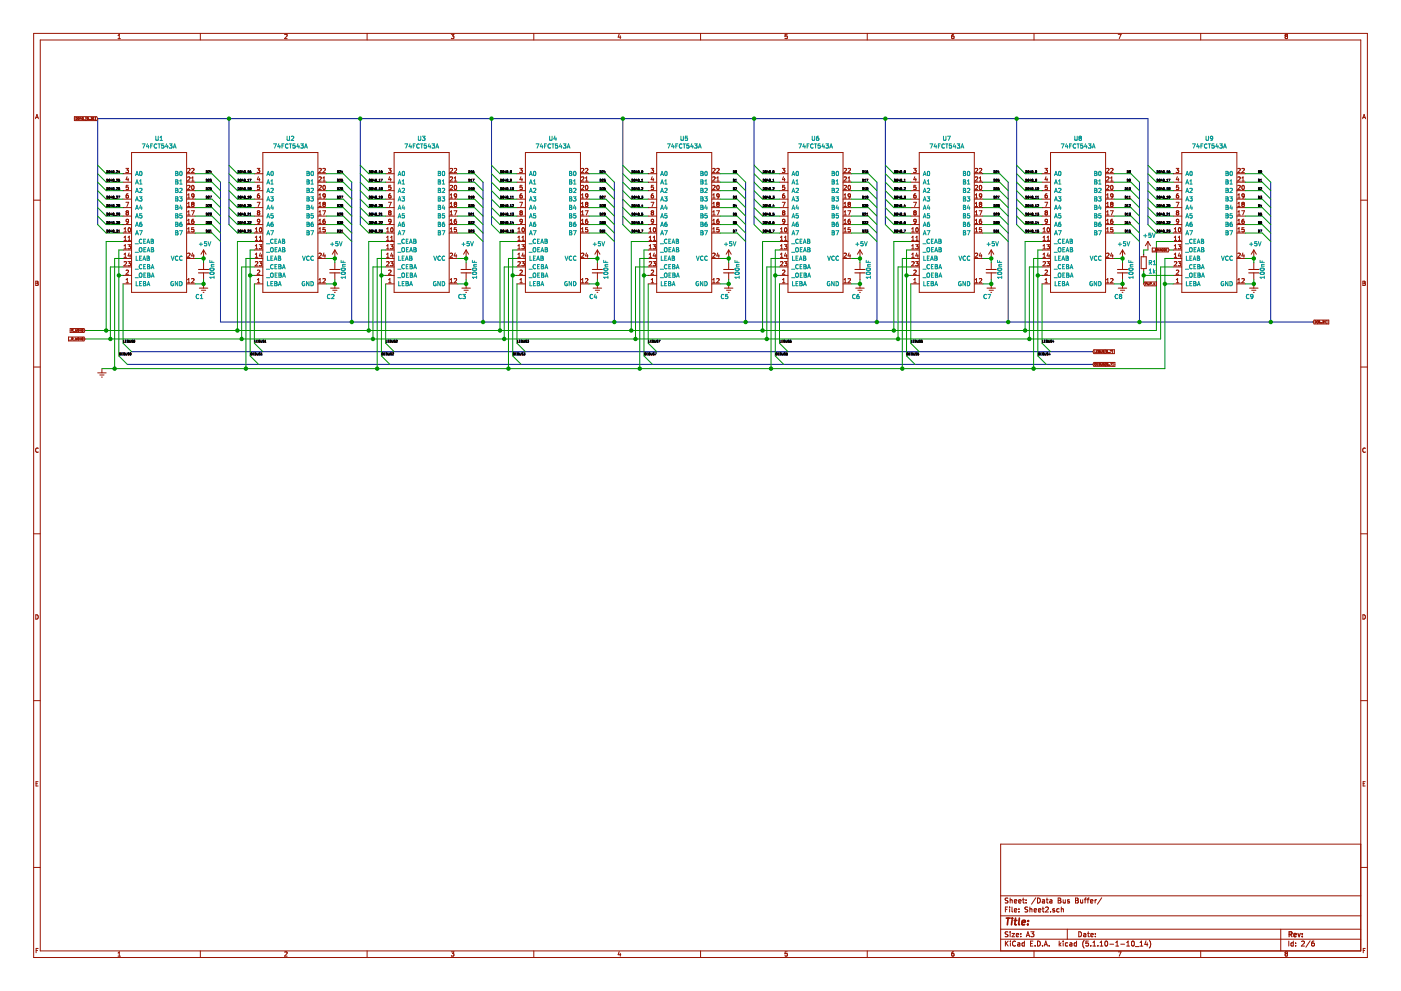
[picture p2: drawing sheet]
<svg xmlns="http://www.w3.org/2000/svg" width="420mm" height="297mm" viewBox="0 0 420 297" stroke-linecap="round" stroke-linejoin="round" font-family="sans-serif">
<path d="M.1 0h420.1v297h-420.1z" fill-rule="evenodd" fill="#fff" stroke="#fff" stroke-width=".3"/>
<g fill="none" stroke="#981200" stroke-width=".3">
<path d="M10.1 10h400v277h-400zM12.1 12h396v273h-396zM35.4 11.6h.7M35.4 10.6l.4-.3v1.3M60.1 10v2M85.4 10.4l.5-.1 .2 .3-.8 1h.8M110.1 10v2M135.3 10.3h.8l-.4 .5 .4 .1v.6h-.8M160.1 10v2M185.7 10.2l-.3 1h.8M186 10.7v.9M210.1 10v2"/>
<path d="M236.1 10.3h-.6l-.1 .6 .6-.1 .1 .7h-.7M260.1 10v2M286 10.3l-.5 .3-.1 .7 .2 .3 .5-.1-.1-.7h-.4l-.2 .2M310.1 10v2M335.3 10.3h.9l-.5 1.3M360.1 10v2M385.6 10.8l-.2 .5 .2 .3 .4-.1M385.6 10.8l-.2-.2 .2-.3 .5 .1-.2 .4M385.6 10.8h.3M385.9 10.8l.2 .3v.4M386.1 11.5h-.1M10.7 35.6l.4-1.3 .4 1.3"/>
<path d="M10.8 35.2h.6M22.3 35h6.7l.3 .6-.3 .5h-6.7zM22.8 35.2a.32 .32 0 0 1 .4 .3 .32 .32 0 0 1-.4 .3zM23.5 35.3v.5l.3-.2-.1-.3M23.5 35.2h.2M23.5 35.2v.1M23.7 35.2v.1M24.1 35.2l-.1 .4h.4M24.3 35.4v.4M24.6 35.3l.1 .5 .2-.5M24.7 35.2h.2M24.7 35.2l-.1 .1"/>
<path d="M24.9 35.2v.1M25.1 35.9h.5M25.9 35.1h-.2v.9h.2M26.2 35.3v.5l.3-.2-.1-.3M26.2 35.2h.2M26.2 35.2v.1M26.4 35.2v.1M26.7 35.8h.1M26.8 35.8h-.1M27.1 35.8h.1M27.1 35.8h-.1M27.3 35.2h.4l-.2 .2 .1 .1"/>
<path d="M27.3 35.8h.3M27.6 35.8h.1M27.6 35.5l.1 .1M27.7 35.6l-.1 .2M27.9 35.8h.4M27.9 35.4l.2-.2v.6M28.5 35.1h.1v.9h-.1M408.7 35.6l.4-1.3 .4 1.3M408.8 35.2h.6M10.1 60h2M36.9 59.7h2.6M36.9 57.2h2.6"/>
<path d="M36.9 54.6h2.6M36.9 52.1h2.6M37.8 50.5h.7l-.4 .5 .4 .1v.4l-.2 .2-.5-.1M38.1 53l-.3 .8h.8M38.4 53.4v.9M38.4 58.1h-.2a.79 .79 0 0 0-.1 1.3l.3-.1 .1-.5-.2-.2-.5 .2M38.5 55.6h-.6l-.1 .6 .5-.2 .2 .6-.2 .2-.5-.1M39.5 45.7h16.5v41.9h-16.5zM56 59.7h2.5M56 57.2h2.5M56 54.6h2.5M56 52.1h2.5"/>
<path d="M56.2 58.4l.4-.3v1.3M56.2 59.4h.8M56.2 55.7l.5-.1 .3 .3-.8 .9h.8M56.2 50.6l.5-.1 .3 .3-.8 .9h.8M56.2 53.1l.5-.1 .3 .4-.8 .9h.8M57.5 50.6l.4-.1 .3 .3-.8 .9h.8M57.5 53.4l.3-.4v1.3M57.5 54.3h.7M57.6 55.7l.2-.1a.62 .62 0 0 1 .4 .6 .62 .62 0 0 1-.6 .6l-.1-.5zM58.2 58.7l-.6 .1-.1-.6 .4-.1 .3 .2-.1 .8-.5 .3M76.3 59.7h2.5M76.3 57.2h2.5"/>
<path d="M76.3 54.6h2.5M76.3 52.1h2.5M77.1 50.5h.8l-.4 .5 .3 .1 .1 .4-.2 .2-.6-.1M77.5 53l-.3 .8h.8M77.8 58.1h-.2a.79 .79 0 0 0-.2 1.3l.4-.1 .1-.5-.2-.2-.5 .2M77.8 53.4v.9M77.8 55.6h-.5l-.1 .6 .5-.2 .2 .6-.2 .2-.5-.1M78.8 45.7h16.5v41.9h-16.5zM95.3 59.7h2.6M95.3 57.2h2.6M95.3 54.6h2.6M95.3 52.1h2.6"/>
<path d="M95.6 59.4h.8M95.6 55.7l.5-.1 .3 .3-.8 .9h.8M95.6 53.1l.5-.1 .3 .4-.8 .9h.8M95.6 50.6l.5-.1 .3 .3-.8 .9h.8M95.6 58.4l.4-.3v1.3M96.8 54.3h.8M96.8 50.6l.5-.1 .3 .3-.8 .9h.8M96.8 53.4l.4-.4v1.3M97 55.7l.1-.1a.62 .62 0 0 1 .5 .6 .62 .62 0 0 1-.6 .6l-.2-.5zM97.6 58.7l-.6 .1-.1-.6 .4-.1 .3 .2-.1 .8-.5 .3M115.7 59.7h2.5M115.7 57.2h2.5"/>
<path d="M115.7 54.6h2.5M115.7 52.1h2.5M116.5 50.5h.8l-.4 .5h.3M116.9 53l-.4 .8h.8M117.2 58.1h-.3a.79 .79 0 0 0-.1 1.3l.4-.1 .1-.5-.3-.2-.5 .2M117.2 53.4v.9M117.2 51v.1M117.2 55.6h-.6l-.1 .6 .5-.2 .3 .6-.3 .2-.5-.1M117.2 51.1v.6l-.7-.1M118.2 45.7h16.5v41.9h-16.5zM134.7 59.7h2.5M134.7 57.2h2.5"/>
<path d="M134.7 54.6h2.5M134.7 52.1h2.5M135 59.4h.7M135 55.7l.5-.1 .2 .3-.8 .9h.8M135 53.1l.5-.1 .2 .4-.8 .9h.8M135 50.6l.5-.1 .2 .3-.8 .9h.8M135 58.4l.4-.3v1.3M136.2 54.3h.7M136.2 50.6l.5-.1 .2 .3-.7 .9h.7M136.2 53.4l.4-.4v1.3M136.3 55.7l.2-.1a.62 .62 0 0 1 .5 .6 .62 .62 0 0 1-.6 .6l-.2-.5zM136.9 58.7l-.6 .1v-.6l.4-.1 .2 .2v.8l-.6 .3"/>
<path d="M155 59.7h2.6M155 57.2h2.6M155 54.6h2.6M155 52.1h2.6M155.9 50.5h.8l-.5 .5h.3M156.2 53l-.3 .8h.8M156.5 58.1h-.2a.79 .79 0 0 0-.1 1.3l.3-.1 .2-.5-.3-.2-.5 .2M156.5 53.4v.9M156.5 51l.1 .1M156.6 55.6h-.6l-.1 .6 .5-.2 .3 .6-.3 .2-.5-.1M156.6 51.1l-.1 .6-.6-.1M157.6 45.7h16.5v41.9h-16.5z"/>
<path d="M174.1 59.7h2.5M174.1 57.2h2.5M174.1 54.6h2.5M174.1 52.1h2.5M174.4 59.4h.7M174.4 55.7l.4-.1 .3 .3-.8 .9h.8M174.4 53.1l.4-.1 .3 .4-.8 .9h.8M174.4 50.6l.4-.1 .3 .3-.8 .9h.8M174.4 58.4l.3-.3v1.3M175.6 54.3h.7M175.6 50.6l.5-.1 .2 .3-.8 .9h.8M175.6 53.4l.3-.4v1.3"/>
<path d="M175.8 55.6h.1a.62 .62 0 0 1 .4 .6 .62 .62 0 0 1-.5 .6l-.2-.5zM176.3 58.7l-.6 .1-.1-.6 .5-.1 .2 .2-.1 .8-.5 .3M194.4 59.7h2.5M194.4 57.2h2.5M194.4 54.6h2.5M194.4 52.1h2.5M195.2 50.5h.8l-.4 .5 .3 .1 .1 .4-.2 .2-.6-.1M195.6 53l-.3 .8h.8M195.9 58.1h-.2a.79 .79 0 0 0-.2 1.3l.4-.1 .1-.5-.2-.2-.5 .2M195.9 53.4v.9M195.9 55.6h-.5l-.1 .6 .5-.2 .2 .6-.2 .2-.5-.1M196.9 45.7h16.6v41.9h-16.6z"/>
<path d="M213.5 59.7h2.5M213.5 57.2h2.5M213.5 54.6h2.5M213.5 52.1h2.5M213.7 59.4h.8M213.7 55.7l.5-.1 .3 .3-.8 .9h.8M213.7 53.1l.5-.1 .3 .4-.8 .9h.8M213.7 50.6l.5-.1 .3 .3-.8 .9h.8M213.7 58.4l.4-.3v1.3M214.9 54.3h.8M214.9 50.6l.5-.1 .3 .3-.8 .9h.8M214.9 53.4l.4-.4v1.3"/>
<path d="M215.1 55.6h.2a.62 .62 0 0 1 .4 .6 .62 .62 0 0 1-.6 .6l-.2-.5zM215.7 58.7l-.6 .1-.1-.6 .4-.1 .3 .2-.1 .8-.5 .3M233.8 59.7h2.5M233.8 57.2h2.5M233.8 54.6h2.5M233.8 52.1h2.5M234.6 50.5h.8l-.4 .5 .3 .1 .1 .4-.3 .2-.5-.1M235 53l-.3 .8h.7M235.3 58.1h-.3a.79 .79 0 0 0-.1 1.3l.4-.1 .1-.5-.3-.2-.4 .2M235.3 53.4v.9M235.3 55.6h-.6v.6l.4-.2 .3 .6-.3 .2-.4-.1M236.3 45.7h16.5v41.9h-16.5z"/>
<path d="M252.8 59.7h2.6M252.8 57.2h2.6M252.8 54.6h2.6M252.8 52.1h2.6M253.1 59.4h.7M253.1 55.7l.5-.1 .2 .3-.7 .9h.7M253.1 53.1l.5-.1 .2 .4-.7 .9h.7M253.1 50.6l.5-.1 .2 .3-.7 .9h.7M253.1 58.4l.4-.3v1.3M254.3 54.3h.8M254.3 50.6l.5-.1 .3 .3-.8 .9h.8M254.3 53.4l.4-.4v1.3"/>
<path d="M254.4 55.7l.2-.1a.62 .62 0 0 1 .5 .6 .62 .62 0 0 1-.6 .6l-.2-.5zM255.1 58.7l-.7 .1v-.6l.4-.1 .3 .2-.1 .8-.6 .3M273.1 59.7h2.6M273.1 57.2h2.6M273.1 54.6h2.6M273.1 52.1h2.6M274 50.5h.8l-.5 .5 .4 .1 .1 .4-.3 .2-.5-.1M274.3 53l-.3 .8h.8M274.6 58.1h-.2a.79 .79 0 0 0-.1 1.3l.3-.1 .2-.5-.3-.2-.5 .2M274.6 53.4v.9M274.7 55.6h-.6l-.1 .6 .5-.2 .3 .6-.3 .2-.5-.1M275.7 45.7h16.5v41.9h-16.5z"/>
<path d="M292.2 59.7h2.5M292.2 57.2h2.5M292.2 54.6h2.5M292.2 52.1h2.5M292.5 59.4h.7M292.5 55.7l.5-.1 .2 .3-.8 .9h.8M292.5 53.1l.5-.1 .2 .4-.8 .9h.8M292.5 50.6l.5-.1 .2 .3-.8 .9h.8M292.5 58.4l.4-.3v1.3M293.7 54.3h.7M293.7 50.6l.5-.1 .2 .3-.8 .9h.8M293.7 53.4l.3-.4v1.3"/>
<path d="M293.8 55.7l.2-.1a.62 .62 0 0 1 .5 .6 .62 .62 0 0 1-.6 .6l-.2-.5zM294.4 58.7l-.6 .1-.1-.6 .5-.1 .2 .2v.8l-.6 .3M312.5 59.7h2.6M312.5 57.2h2.6M312.5 54.6h2.6M312.5 52.1h2.6M313.4 50.5h.7l-.4 .5 .4 .1v.4l-.2 .2-.5-.1M313.7 53l-.3 .8h.8M314 53.4v.9M314 58.1h-.2a.79 .79 0 0 0-.1 1.3l.3-.1 .1-.5-.2-.2-.5 .2M314.1 55.6h-.6l-.1 .6 .5-.2 .2 .6-.2 .2-.5-.1M315.1 45.7h16.5v41.9h-16.5z"/>
<path d="M331.6 59.7h2.5M331.6 57.2h2.5M331.6 54.6h2.5M331.6 52.1h2.5M331.8 58.4l.4-.3v1.3M331.8 59.4h.8M331.8 55.7l.5-.1 .3 .3-.8 .9h.8M331.8 53.1l.5-.1 .3 .4-.8 .9h.8M331.8 50.6l.5-.1 .3 .3-.8 .9h.8M333.1 54.3h.7M333.1 50.6l.4-.1 .3 .3-.8 .9h.8M333.1 53.4l.3-.4v1.3"/>
<path d="M333.2 55.6h.2a.62 .62 0 0 1 .4 .6 .62 .62 0 0 1-.6 .6l-.1-.5zM333.8 58.7l-.6 .1-.1-.6 .4-.1 .3 .2-.1 .8-.5 .3M351.9 59.7h2.5M351.9 57.2h2.5M351.9 54.6h2.5M351.9 52.1h2.5M352.7 50.5h.8l-.4 .5 .3 .1 .1 .4-.2 .2-.6-.1M353.1 53l-.3 .8h.8M353.4 58.1h-.2a.79 .79 0 0 0-.2 1.3l.4-.1 .1-.5-.2-.2-.5 .2M353.4 53.4v.9M353.4 55.6h-.6v.6l.5-.2 .2 .6-.2 .2-.5-.1M354.4 45.7h16.5v41.9h-16.5z"/>
<path d="M370.9 59.7h2.6M370.9 57.2h2.6M370.9 54.6h2.6M370.9 52.1h2.6M371.2 59.4h.8M371.2 55.7l.5-.1 .3 .3-.8 .9h.8M371.2 53.1l.5-.1 .3 .4-.8 .9h.8M371.2 50.6l.5-.1 .3 .3-.8 .9h.8M371.2 58.4l.4-.3v1.3M372.4 54.3h.8M372.4 50.6l.5-.1 .3 .3-.8 .9h.8M372.4 53.4l.4-.4v1.3"/>
<path d="M372.6 55.7l.1-.1a.62 .62 0 0 1 .5 .6 .62 .62 0 0 1-.6 .6l-.2-.5zM373.2 58.7l-.6 .1-.1-.6 .4-.1 .3 .2-.1 .8-.5 .3M408.1 60h2M36.9 69.9h2.6M36.9 72.4h2.6M36.9 74.9h2.6M36.9 77.5h2.6M36.9 67.3h2.6M36.9 64.8h2.6M36.9 62.2h2.6M37.2 69.5h.7M37.2 68.6l.4-.3v1.2"/>
<path d="M37.2 71.1l.4-.3v1.3M37.2 73.7l.4-.4v1.3M37.2 76.2l.4-.3v1.2M37.2 72.1h.7M37.2 74.6h.7M37.2 77.1h.7M37.2 78.5l.5-.1 .2 .4-.8 .9h.8M37.8 60.6h.8l-.5 1.3M38.1 63.7l-.3 .3 .3 .4 .4-.2-.2-.5M38.1 63.7l-.3-.2 .3-.3 .4 .2-.2 .3M38.1 63.7h.2M38.4 73.3h.8l-.5 .5 .4 .1 .1 .5-.3 .2-.5-.1"/>
<path d="M38.4 78.4h.8l-.5 .5 .4 .1 .1 .5-.3 .2-.5-.1M38.4 72.1h.8M38.4 71.1l.4-.3v1.3M38.5 68.4l.2-.1a.62 .62 0 0 1 .5 .6 .62 .62 0 0 1-.6 .6l-.2-.5zM38.5 66.3l-.6 .1v-.6l.4-.1 .2 .3-.1 .9-.5 .1M38.7 75.8l-.3 .9h.8M39 76.3v.8M56 69.9h2.5M56 77.5h2.5M56 67.3h2.5M56 64.8h2.5M56 62.2h2.5"/>
<path d="M56.2 69.5h.8M56.2 61l.4-.4v1.3M56.2 63.5l.4-.3v1.2M56.2 66.1l.4-.4v1.3M56.2 68.6l.4-.3v1.2M56.2 76l.5-.1 .3 .3-.8 .9h.8M56.2 67h.8M56.2 64.4h.8M56.2 61.9h.8M57.4 63.2h.9l-.6 1.2M57.7 61.2l-.2 .2 .2 .5 .5-.2-.3-.5M57.7 61.2h.2"/>
<path d="M57.8 75.8l-.3 .9h.8M58.1 65.7l-.5 .1-.1 .5v.6h.6v-.6l-.4-.1-.2 .2M58.1 68.8v.1M58.1 60.7l-.6 .1 .2 .4M58.1 60.7v.1M58.1 76.3v.8M58.1 68.9v.6l-.6-.1M58.1 68.3h-.6v.6l.6-.1M58.1 60.8l-.2 .4M61 74.9v2.6M61 78.7v2.1M61 74.9l-.7 1.3"/>
<path d="M61 74.9l.8 1.3M76.3 69.9h2.5M76.3 72.4h2.5M76.3 74.9h2.5M76.3 77.5h2.5M76.3 67.3h2.5M76.3 64.8h2.5M76.3 62.2h2.5M76.6 69.5h.7M76.6 72.1h.7M76.6 74.6h.7M76.6 77.1h.7"/>
<path d="M76.6 78.5l.4-.1 .3 .4-.8 .9h.8M76.6 68.6l.3-.3v1.2M76.6 71.1l.3-.3v1.3M76.6 73.7l.3-.4v1.3M76.6 76.2l.3-.3v1.2M77.1 60.6h.9l-.6 1.3M77.4 63.7l-.2 .3 .2 .4 .5-.2-.2-.5M77.4 63.7l-.2-.2 .2-.3 .5 .2-.2 .3M77.4 63.7h.3M77.7 73.3h.8l-.4 .5 .3 .1M77.7 78.4h.8l-.4 .5 .3 .1 .1 .5-.2 .2-.6-.1M77.8 72.1h.7"/>
<path d="M77.8 71.1l.3-.3v1.3M77.9 68.4l.2-.1a.62 .62 0 0 1 .4 .6 .62 .62 0 0 1-.5 .6l-.2-.5zM77.9 66.3l-.6 .1v-.6l.4-.1 .2 .3-.2 .9-.4 .1M78.1 75.8l-.3 .9h.8M78.4 73.9h.1M78.4 76.3v.8M78.4 73.9v.7l-.7-.1M95.3 69.9h2.6M95.3 77.5h2.6M95.3 67.3h2.6M95.3 64.8h2.6M95.3 62.2h2.6"/>
<path d="M95.6 69.5h.8M95.6 76l.5-.1 .3 .3-.8 .9h.8M95.6 67h.8M95.6 64.4h.8M95.6 61.9h.8M95.6 61l.4-.4v1.3M95.6 63.5l.4-.3v1.2M95.6 66.1l.4-.4v1.3M95.6 68.6l.4-.3v1.2M96.8 63.2h.8l-.5 1.2M96.9 68.8h.5M96.9 68.8l-.1 .1"/>
<path d="M97.1 61.2l-.3 .2 .3 .5 .5-.2-.3-.5M97.1 61.2h.2M97.1 75.8l-.3 .9h.8M97.4 65.7l-.4 .1-.2 .5 .1 .6h.5v-.6l-.3-.1-.3 .2M97.4 60.7l-.5 .1 .2 .4M97.4 68.8l.1 .1M97.4 60.7l.1 .1M97.4 76.3v.8M97.5 68.9l-.1 .6-.6-.1M97.5 68.3h-.6l-.1 .6M97.5 60.8l-.2 .4M100.4 74.9v2.6"/>
<path d="M100.4 78.7v2.1M100.4 74.9l-.7 1.3M100.4 74.9l.8 1.3M115.7 69.9h2.5M115.7 72.4h2.5M115.7 74.9h2.5M115.7 77.5h2.5M115.7 67.3h2.5M115.7 64.8h2.5M115.7 62.2h2.5M115.9 69.5h.8M115.9 72.1h.8"/>
<path d="M115.9 74.6h.8M115.9 77.1h.8M115.9 78.5l.5-.1 .3 .4-.8 .9h.8M115.9 68.6l.4-.3v1.2M115.9 71.1l.4-.3v1.3M115.9 73.7l.4-.4v1.3M115.9 76.2l.4-.3v1.2M116.5 60.6h.8l-.5 1.3M116.6 63.8l-.1 .4 .3 .2 .5-.2-.1-.4M116.6 63.3l.2 .4M116.7 63.2h.5M116.7 63.2l-.1 .1"/>
<path d="M116.7 63.8h-.1M116.8 63.7h.2M116.8 63.7l-.1 .1M117 63.7l.2 .1M117.1 73.3h.8l-.4 .5 .3 .1M117.1 78.4h.8l-.4 .5 .3 .1 .1 .5-.3 .2-.5-.1M117.2 72.1h.7M117.2 71.1l.3-.3v1.3M117.2 63.2v.1M117.2 63.8h.1M117.2 63.3l-.2 .4M117.3 68.4l.2-.1a.62 .62 0 0 1 .4 .6 .62 .62 0 0 1-.6 .6l-.1-.5z"/>
<path d="M117.3 66.3l-.6 .1-.1-.6 .4-.1 .3 .3-.2 .9-.4 .1M117.5 75.8l-.3 .9h.7M117.8 73.9h.1M117.8 76.3v.8M117.8 73.9v.7l-.7-.1M134.7 69.9h2.5M134.7 77.5h2.5M134.7 67.3h2.5M134.7 64.8h2.5M134.7 62.2h2.5M135 69.5h.7M135 76l.5-.1 .2 .3-.8 .9h.8"/>
<path d="M135 67h.7M135 64.4h.7M135 61.9h.7M135 61l.4-.4v1.3M135 63.5l.4-.3v1.2M135 66.1l.4-.4v1.3M135 68.6l.4-.3v1.2M136.2 63.2h.8l-.5 1.2M136.3 68.8h.5l.1 .5-.2 .2-.5-.1M136.3 68.8l-.1 .1M136.5 61.2l-.3 .2 .3 .5 .4-.2-.2-.5M136.5 61.2l-.3-.3 .3-.3 .4 .3-.2 .3"/>
<path d="M136.5 61.2h.2M136.5 75.8l-.3 .9h.8M136.8 65.7l-.4 .1-.2 .5 .1 .6h.5v-.6l-.3-.1-.3 .2M136.8 76.3v.8M136.9 68.3h-.6l-.1 .6M139.8 74.9v2.6M139.8 78.7v2.1M139.8 74.9l-.8 1.3M139.8 74.9l.8 1.3M155 69.9h2.6M155 72.4h2.6M155 74.9h2.6"/>
<path d="M155 77.5h2.6M155 67.3h2.6M155 64.8h2.6M155 62.2h2.6M155.3 69.5h.7M155.3 72.1h.7M155.3 74.6h.7M155.3 77.1h.7M155.3 78.5l.5-.1 .2 .4-.7 .9h.7M155.3 68.6l.4-.3v1.2M155.3 71.1l.4-.3v1.3M155.3 73.7l.4-.4v1.3"/>
<path d="M155.3 76.2l.4-.3v1.2M155.9 60.6h.8l-.5 1.3M156 63.8l-.1 .4 .3 .2 .5-.2-.1-.4M156 63.3l.2 .4M156 63.2h.5M156 63.2v.1M156 63.8h.1M156.2 63.7h.2M156.2 63.7l-.2 .1M156.4 63.7l.1 .1M156.5 73.3h.8l-.5 .5 .4 .1 .1 .5-.3 .2-.5-.1M156.5 78.4h.8l-.5 .5 .4 .1 .1 .5-.3 .2-.5-.1"/>
<path d="M156.5 72.1h.8M156.5 71.1l.4-.3v1.3M156.5 63.2l.1 .1M156.5 63.8h.1M156.6 63.3l-.2 .4M156.7 68.4l.1-.1a.62 .62 0 0 1 .5 .6 .62 .62 0 0 1-.6 .6l-.2-.5zM156.7 66.3l-.7 .1v-.6l.4-.1 .3 .3-.2 .9-.5 .1M156.8 75.8l-.3 .9h.8M157.1 76.3v.8M174.1 69.9h2.5M174.1 77.5h2.5M174.1 67.3h2.5"/>
<path d="M174.1 64.8h2.5M174.1 62.2h2.5M174.4 69.5h.7M174.4 76l.4-.1 .3 .3-.8 .9h.8M174.4 67h.7M174.4 64.4h.7M174.4 61.9h.7M174.4 61l.3-.4v1.3M174.4 63.5l.3-.3v1.2M174.4 66.1l.3-.4v1.3M174.4 68.6l.3-.3v1.2M175.5 63.2h.9l-.6 1.2"/>
<path d="M175.8 61.2l-.2 .2 .2 .5 .5-.2-.2-.5M175.8 61.2l-.2-.3 .2-.3 .5 .3-.2 .3M175.8 61.2h.3M175.9 75.8l-.3 .9h.8M176.2 65.7l-.4 .1-.2 .5v.6h.6v-.6l-.4-.1-.2 .2M176.2 76.3v.8M176.2 68.3h-.6v.6l.5-.2 .2 .6-.2 .2-.5-.1M179.2 74.9l-.8 1.3M179.2 74.9v2.6M179.2 78.7v2.1M179.2 74.9l.7 1.3M194.4 69.9h2.5"/>
<path d="M194.4 72.4h2.5M194.4 74.9h2.5M194.4 77.5h2.5M194.4 67.3h2.5M194.4 64.8h2.5M194.4 62.2h2.5M194.7 69.5h.7M194.7 72.1h.7M194.7 74.6h.7M194.7 77.1h.7M194.7 78.5l.5-.1 .2 .4-.8 .9h.8M194.7 68.6l.4-.3v1.2"/>
<path d="M194.7 71.1l.4-.3v1.3M194.7 73.7l.4-.4v1.3M194.7 76.2l.4-.3v1.2M195.2 60.6h.9l-.6 1.3M195.4 63.3l.1 .4M195.4 63.2l.5 .1-.1 .4M195.4 63.2v.1M195.4 63.8h.1M195.5 63.7h.3M195.5 63.7l-.1 .1M195.8 63.7l.2 .3-.2 .4-.5-.2 .1-.4M195.8 73.3h.8l-.4 .5 .4 .1v.5l-.2 .2-.6-.1"/>
<path d="M195.8 78.4h.8l-.4 .5 .4 .1v.5l-.2 .2-.6-.1M195.9 72.1h.7M195.9 71.1l.4-.3v1.3M196 68.4l.2-.1a.62 .62 0 0 1 .5 .6 .62 .62 0 0 1-.6 .6l-.2-.5zM196 66.3l-.6 .1v-.6l.4-.1 .2 .3-.2 .9-.4 .1M196.2 75.8l-.3 .9h.8M196.5 76.3v.8M213.5 69.9h2.5M213.5 77.5h2.5M213.5 67.3h2.5M213.5 64.8h2.5M213.5 62.2h2.5"/>
<path d="M213.7 69.5h.8M213.7 76l.5-.1 .3 .3-.8 .9h.8M213.7 67h.8M213.7 64.4h.8M213.7 61.9h.8M213.7 63.5l.4-.3v1.2M213.7 61l.4-.4v1.3M213.7 66.1l.4-.4v1.3M213.7 68.6l.4-.3v1.2M214.9 63.2h.8l-.5 1.2M215.2 61.2l-.3-.3 .3-.3 .5 .3-.3 .3M215.2 61.2l-.3 .2 .3 .5 .5-.2-.3-.5"/>
<path d="M215.2 61.2h.2M215.3 75.8l-.4 .9h.8M215.6 65.7l-.5 .1-.2 .5 .1 .6h.6v-.6l-.4-.1-.3 .2M215.6 76.3v.8M215.6 68.3h-.6l-.1 .6 .5-.2 .3 .6-.3 .2-.5-.1M218.5 74.9v2.6M218.5 78.7v2.1M218.5 74.9l-.7 1.3M218.5 74.9l.8 1.3M233.8 69.9h2.5M233.8 72.4h2.5M233.8 74.9h2.5"/>
<path d="M233.8 77.5h2.5M233.8 67.3h2.5M233.8 64.8h2.5M233.8 62.2h2.5M234.1 71.1l.3-.3v1.3M234.1 69.5h.7M234.1 72.1h.7M234.1 74.6h.7M234.1 77.1h.7M234.1 78.5l.4-.1 .3 .4-.8 .9h.8M234.1 68.6l.3-.3v1.2M234.1 73.7l.3-.4v1.3"/>
<path d="M234.1 76.2l.3-.3v1.2M234.6 60.6h.8l-.5 1.3M234.9 63.7l-.2 .3 .2 .4 .5-.2-.3-.5M234.9 63.7l-.2-.2 .2-.3 .5 .2-.3 .3M234.9 63.7h.2M235.2 73.3h.8l-.4 .5 .3 .1 .1 .5-.2 .2-.6-.1M235.2 78.4h.8l-.4 .5 .3 .1 .1 .5-.2 .2-.6-.1M235.3 72.1h.7M235.3 71.1l.3-.3v1.3M235.4 68.4l.2-.1a.62 .62 0 0 1 .4 .6 .62 .62 0 0 1-.6 .6l-.1-.5zM235.4 66.3l-.6 .1-.1-.6 .4-.1 .3 .3-.2 .9-.4 .1M235.6 75.8l-.3 .9h.8"/>
<path d="M235.9 76.3v.8M252.8 69.9h2.6M252.8 77.5h2.6M252.8 67.3h2.6M252.8 64.8h2.6M252.8 62.2h2.6M253.1 69.5h.7M253.1 76l.5-.1 .2 .3-.7 .9h.7M253.1 67h.7M253.1 64.4h.7M253.1 61.9h.7M253.1 61l.4-.4v1.3"/>
<path d="M253.1 63.5l.4-.3v1.2M253.1 66.1l.4-.4v1.3M253.1 68.6l.4-.3v1.2M254.3 63.2h.8l-.5 1.2M254.6 61.2l-.3 .2 .3 .5 .5-.2-.3-.5M254.6 61.2l-.3-.3 .3-.3 .5 .3-.3 .3M254.6 61.2h.2M254.6 75.8l-.3 .9h.8M254.9 65.7l-.4 .1-.2 .5 .1 .6h.5v-.6l-.3-.1-.3 .2M254.9 76.3v.8M255 68.3h-.6l-.1 .6 .5-.2 .3 .6-.3 .2-.5-.1M257.9 74.9v2.6"/>
<path d="M257.9 78.7v2.1M257.9 74.9l-.8 1.3M257.9 74.9l.8 1.3M273.1 69.9h2.6M273.1 72.4h2.6M273.1 74.9h2.6M273.1 77.5h2.6M273.1 67.3h2.6M273.1 64.8h2.6M273.1 62.2h2.6M273.4 69.5h.8M273.4 72.1h.8"/>
<path d="M273.4 74.6h.8M273.4 77.1h.8M273.4 78.5l.5-.1 .3 .4-.8 .9h.8M273.4 68.6l.4-.3v1.2M273.4 71.1l.4-.3v1.3M273.4 73.7l.4-.4v1.3M273.4 76.2l.4-.3v1.2M274 60.6h.8l-.5 1.3M274.3 63.7l-.3 .3 .3 .4 .5-.2-.3-.5M274.3 63.7l-.3-.2 .3-.3 .5 .2-.3 .3M274.3 63.7h.2M274.6 73.3h.8l-.5 .5 .4 .1 .1 .5-.3 .2-.5-.1"/>
<path d="M274.6 78.4h.8l-.5 .5 .4 .1 .1 .5-.3 .2-.5-.1M274.6 72.1h.8M274.6 71.1l.4-.3v1.3M274.8 68.4l.1-.1a.62 .62 0 0 1 .5 .6 .62 .62 0 0 1-.6 .6l-.2-.5zM274.8 66.3l-.6 .1-.1-.6 .4-.1 .3 .3-.2 .9-.4 .1M274.9 75.8l-.3 .9h.8M275.3 76.3v.8M292.2 69.9h2.5M292.2 77.5h2.5M292.2 67.3h2.5M292.2 64.8h2.5M292.2 62.2h2.5"/>
<path d="M292.5 69.5h.7M292.5 76l.5-.1 .2 .3-.8 .9h.8M292.5 67h.7M292.5 64.4h.7M292.5 61.9h.7M292.5 63.5l.4-.3v1.2M292.5 61l.4-.4v1.3M292.5 66.1l.4-.4v1.3M292.5 68.6l.4-.3v1.2M293.6 63.2h.9l-.6 1.2M293.9 61.2l-.2 .2 .2 .5 .5-.2-.2-.5M293.9 61.2l-.2-.3 .2-.3 .5 .3-.2 .3"/>
<path d="M293.9 61.2h.3M294 75.8l-.3 .9h.8M294.3 65.7l-.4 .1-.2 .5v.6h.6v-.6l-.4-.1-.2 .2M294.3 76.3v.8M294.4 68.3h-.7v.6l.5-.2 .2 .6-.2 .2-.5-.1M297.3 74.9v2.6M297.3 78.7v2.1M297.3 74.9l-.8 1.3M297.3 74.9l.7 1.3M312.5 69.9h2.6M312.5 72.4h2.6M312.5 74.9h2.6"/>
<path d="M312.5 77.5h2.6M312.5 67.3h2.6M312.5 64.8h2.6M312.5 62.2h2.6M312.8 69.5h.7M312.8 72.1h.7M312.8 74.6h.7M312.8 77.1h.7M312.8 78.5l.5-.1 .2 .4-.8 .9h.8M312.8 68.6l.4-.3v1.2M312.8 71.1l.4-.3v1.3M312.8 73.7l.4-.4v1.3"/>
<path d="M312.8 76.2l.4-.3v1.2M313.4 60.6h.8l-.5 1.3M313.7 63.7l-.3 .3 .3 .4 .4-.2-.2-.5M313.7 63.7l-.3-.2 .3-.3 .4 .2-.2 .3M313.7 63.7h.2M314 73.3h.7l-.4 .5 .4 .1v.5l-.2 .2-.5-.1M314 78.4h.7l-.4 .5 .4 .1v.5l-.2 .2-.5-.1M314 72.1h.7M314 71.1l.4-.3v1.3M314.1 68.4l.2-.1a.62 .62 0 0 1 .5 .6 .62 .62 0 0 1-.6 .6l-.2-.5zM314.1 66.3l-.6 .1v-.6l.4-.1 .2 .3-.1 .9-.5 .1M314.3 75.8l-.3 .9h.8"/>
<path d="M314.6 76.3v.8M331.6 69.9h2.5M331.6 77.5h2.5M331.6 67.3h2.5M331.6 64.8h2.5M331.6 62.2h2.5M331.8 61l.4-.4v1.3M331.8 63.5l.4-.3v1.2M331.8 66.1l.4-.4v1.3M331.8 68.6l.4-.3v1.2M331.8 69.5h.8M331.8 76l.5-.1 .3 .3-.8 .9h.8"/>
<path d="M331.8 67h.8M331.8 64.4h.8M331.8 61.9h.8M333 63.2h.9l-.6 1.2M333.3 61.2l-.2 .2 .2 .5 .5-.2-.3-.5M333.3 61.2l-.2-.3 .2-.3 .5 .3-.3 .3M333.3 61.2h.2M333.4 75.8l-.3 .9h.8M333.7 65.7l-.5 .1-.1 .5v.6h.6v-.6l-.4-.1-.2 .2M333.7 76.3v.8M333.7 68.3h-.6v.6l.4-.2 .3 .6-.3 .2-.4-.1M336.6 74.9v2.6"/>
<path d="M336.6 78.7v2.1M336.6 74.9l-.7 1.3M336.6 74.9l.8 1.3M342.2 77h1.6v3.5h-1.6zM343 76.2v.8M344.3 72.4l-.8 1.3M344.3 72.4v2.5M344.3 72.4l.7 1.3M345.6 74.3h4.7l.3 .6-.3 .6h-4.7zM345.9 75.3h.5M346.5 74.6l.4 .1-.2 .5zM347.2 75.2v-.6l.2 .4 .2-.4v.6"/>
<path d="M347.8 75.2l.2-.6 .2 .6M347.8 75h.4M348.6 74.6h.1M348.6 75.2h.1M348.6 74.6l-.2 .3 .2 .3M348.7 74.6h.1M348.8 74.6h.1M348.8 75.1l-.1 .1M349.7 74.9h.2M350 74.6h-.3v.6h.3M351.9 69.9h2.5M351.9 72.4h2.5"/>
<path d="M351.9 74.9h2.5M351.9 77.5h2.5M351.9 67.3h2.5M351.9 64.8h2.5M351.9 62.2h2.5M352.2 69.5h.7M352.2 72.1h.7M352.2 74.6h.7M352.2 77.1h.7M352.2 78.5l.4-.1 .3 .4-.8 .9h.8M352.2 68.6l.3-.3v1.2M352.2 71.1l.3-.3v1.3"/>
<path d="M352.2 73.7l.3-.4v1.3M352.2 76.2l.3-.3v1.2M352.7 60.6h.9l-.6 1.3M353 63.7l-.2 .3 .2 .4 .5-.2-.2-.5M353 63.7l-.2-.2 .2-.3 .5 .2-.2 .3M353 63.7h.3M353.3 73.3h.8l-.4 .5 .3 .1 .1 .5-.2 .2-.6-.1M353.3 78.4h.8l-.4 .5 .3 .1 .1 .5-.2 .2-.6-.1M353.4 72.1h.7M353.4 71.1l.3-.3v1.3M353.5 68.4l.2-.1a.62 .62 0 0 1 .4 .6 .62 .62 0 0 1-.5 .6l-.2-.5zM353.5 66.3l-.6 .1-.1-.6 .5-.1 .2 .3-.2 .9-.4 .1"/>
<path d="M353.7 75.8l-.3 .9h.8M354 76.3v.8M370.9 69.9h2.6M370.9 77.5h2.6M370.9 67.3h2.6M370.9 64.8h2.6M370.9 62.2h2.6M371.2 69.5h.8M371.2 76l.5-.1 .3 .3-.8 .9h.8M371.2 67h.8M371.2 64.4h.8M371.2 61.9h.8"/>
<path d="M371.2 63.5l.4-.3v1.2M371.2 61l.4-.4v1.3M371.2 66.1l.4-.4v1.3M371.2 68.6l.4-.3v1.2M372.4 63.2h.8l-.5 1.2M372.7 61.2l-.3 .2 .3 .5 .5-.2-.3-.5M372.7 61.2h.2M372.7 75.8l-.3 .9h.8M373 65.7l-.4 .1-.2 .5 .1 .6h.5v-.6l-.3-.1-.3 .2M373 60.7l-.5 .1 .2 .4M373 68.8l.1 .1M373 60.7l.1 .1"/>
<path d="M373 76.3v.8M373.1 68.9l-.1 .6-.6-.1M373.1 68.3h-.6l-.1 .6 .6-.1M373.1 60.8l-.2 .4M376 74.9v2.6M376 78.7v2.1M376 74.9l-.7 1.3M376 74.9l.8 1.3M10.7 84.9h.5M11.3 84.3h-.6v1.3l.7-.2v-.4l-.2-.1M11.3 84.3v.1M11.3 84.8l-.1 .1"/>
<path d="M11.3 84.4v.4M11.3 84.8h.1M21 98.5h4.2l.3 .6-.3 .5h-4.2zM21.5 99h.4v-.2l-.4-.1v.6M21.6 99l.3 .3M22 99.4h.5M22.6 98.7l.1 .6 .1-.4 .2 .4 .1-.6M23.4 98.8l.1 .5 .1-.5M23.4 98.7h.2M23.4 98.7v.1M23.6 98.7v.1M24.1 98.7l-.2 .4h.4"/>
<path d="M24.2 98.9v.4M24.6 98.8l.1 .5 .2-.1-.1-.4M24.6 98.7h.2M24.6 98.7v.1M24.8 98.7v.1M36.9 85.1h2.6M36.9 82.6h2.6M36.9 80h2.6M37.8 84.8h.7M37.8 81.1l.5-.1 .2 .3-.7 .9h.7M37.8 83.8l.4-.3v1.3M56 85.1h2.5"/>
<path d="M56.2 84.8h.8M56.2 83.8l.4-.3v1.3M58.1 83.6h-.6M58.1 83.6h.1M58.1 83.6v.5l-.7 .7h.8M59.5 80.8h3.1M59.8 86.4h2.5M60.4 87h1.3M60.9 87.6h.3M61 81.8v2M61 85.1v1.3M76.3 85.1h2.5"/>
<path d="M76.3 82.6h2.5M76.3 80h2.5M77.2 84.8h.7M77.2 81.1l.5-.1 .2 .3-.8 .9h.8M77.2 83.8l.4-.3v1.3M95.3 85.1h2.6M95.6 84.8h.8M95.6 83.8l.4-.3v1.3M96.9 83.6h.5M96.9 83.6h-.1M97.4 83.6h.1M97.5 83.6v.5l-.7 .7h.8"/>
<path d="M98.9 80.8h3M99.1 86.4h2.6M99.8 87h1.3M100.3 87.6h.2M100.4 81.8v2M100.4 85.1v1.3M115.7 85.1h2.5M115.7 82.6h2.5M115.7 80h2.5M116.5 84.8h.8M116.5 83.8l.4-.3v1.3M117.2 81l-.7 .1"/>
<path d="M117.2 81v.1M117.2 81.1v.4l-.7 .7h.8M134.7 85.1h2.5M135 84.8h.7M135 83.8l.4-.3v1.3M136.3 83.6l.4-.1 .2 .3-.7 1h.7M136.3 83.6h-.1M138.3 80.8h3M138.5 86.4h2.6M139.2 87h1.2M139.7 87.6h.2M139.8 81.8v2"/>
<path d="M139.8 85.1v1.3M155 85.1h2.6M155 82.6h2.6M155 80h2.6M155.9 84.8h.8M155.9 83.8l.4-.3v1.3M156.5 81l-.6 .1M156.5 81l.1 .1M156.6 81.1v.4l-.7 .7h.8M174.1 85.1h2.5M174.4 84.8h.7M174.4 83.8l.3-.3v1.3"/>
<path d="M175.6 83.6l.5-.1 .2 .3-.8 1h.8M177.6 80.8h3.1M177.9 86.4h2.5M178.5 87h1.3M179 87.6h.3M179.2 81.8v2M179.2 85.1v1.3M194.4 85.1h2.5M194.4 82.6h2.5M194.4 80h2.5M195.3 84.8h.7M195.3 81.1l.5-.1 .2 .3-.8 .9h.8"/>
<path d="M195.3 83.8l.4-.3v1.3M213.5 85.1h2.5M213.7 83.8l.4-.3v1.3M213.7 84.8h.8M214.9 83.6l.5-.1 .3 .3-.8 1h.8M217 80.8h3.1M217.3 86.4h2.5M217.9 87h1.3M218.4 87.6h.3M218.5 81.8v2M218.5 85.1v1.3M233.8 85.1h2.5"/>
<path d="M233.8 82.6h2.5M233.8 80h2.5M234.7 84.8h.7M234.7 81.1l.4-.1 .3 .3-.8 .9h.8M234.7 83.8l.3-.3v1.3M252.8 85.1h2.6M253.1 84.8h.7M253.1 83.8l.4-.3v1.3M254.3 83.6l.5-.1 .3 .3-.8 1h.8M256.4 80.8h3M256.6 86.4h2.6M257.3 87h1.2"/>
<path d="M257.8 87.6h.2M257.9 81.8v2M257.9 85.1v1.3M273.1 85.1h2.6M273.1 82.6h2.6M273.1 80h2.6M274 84.8h.8M274 81.1l.5-.1 .3 .3-.8 .9h.8M274 83.8l.4-.3v1.3M292.2 85.1h2.5M292.5 84.8h.7M292.5 83.8l.4-.3v1.3"/>
<path d="M293.7 83.6l.5-.1 .2 .3-.8 1h.8M295.7 80.8h3.1M296 86.4h2.5M296.6 87h1.3M297.1 87.6h.3M297.3 81.8v2M297.3 85.1v1.3M312.5 85.1h2.6M312.5 82.6h2.6M312.5 80h2.6M313.4 84.8h.7M313.4 81.1l.5-.1 .2 .3-.7 .9h.7"/>
<path d="M313.4 83.8l.4-.3v1.3M331.6 85.1h2.5M331.8 83.8l.4-.3v1.3M331.8 84.8h.8M333.1 83.6l.4-.1 .3 .3-.8 1h.8M335.1 80.8h3.1M335.4 86.4h2.5M336 87h1.3M336.5 87.6h.3M336.6 81.8v2M336.6 85.1v1.3M343 80.5v.8"/>
<path d="M343.3 84.5h3.5v1.2h-3.5l-.3-.6zM343.6 85.1l.3-.1v-.2l-.3-.1v.7M344.2 84.7l.1 .6M344.3 85.3h.1M344.6 84.7v.5l-.3 .1M344.9 85.1l.3-.1v-.2l-.3-.1v.7M345.4 85.4h.5M346.1 84.7l-.1 .4h.4M346.3 84.9v.5M351.9 85.1h2.5M351.9 82.6h2.5M351.9 80h2.5"/>
<path d="M352.8 84.8h.7M352.8 81.1l.5-.1 .2 .3-.8 .9h.8M352.8 83.8l.4-.3v1.3M370.9 85.1h2.6M371.2 84.8h.8M371.2 83.8l.4-.3v1.3M373 83.6h-.6M373 83.6h.1M373.1 83.6v.5l-.7 .7h.8M374.5 80.8h3M374.7 86.4h2.6M375.4 87h1.3"/>
<path d="M375.9 87.6h.2M376 81.8v2M376 85.1v1.3M394.1 95.9h4.4v1.2h-4.4l-.3-.6zM394.4 96.2a.32 .32 0 0 1 .4 .3 .32 .32 0 0 1-.4 .3zM395.2 96.1h-.1v.9h.1M395.5 96.2h.2v.6l-.3-.1zM395.7 96.2h.1M396.1 96.8h.1M396.4 96.8h.1M396.6 96.2h.4l-.2 .2 .2 .1M397 96.5h.1"/>
<path d="M397 96.5l-.1 .3-.3-.1M397.2 96.8h.4M397.2 96.3l.2-.1v.6M397.8 96.1h.2v.9h-.2M408.7 84.3l.7 .2-.2 .4 .3 .2-.3 .5h-.5zM408.7 84.9h.5M10.1 110h2M20.6 101h4.6l.3 .6-.3 .6h-4.6zM20.9 101.9h.4M21.5 101.6l.4-.1v-.2l-.4-.1v.7M21.6 101.6l.3 .3M22 101.9h.5"/>
<path d="M22.6 101.2l.1 .7 .1-.5 .2 .5 .1-.7M23.4 101.3l.1 .6 .1-.6M23.4 101.3h.2M23.4 101.3h.1M23.6 101.3h.1M24.1 101.2l-.2 .5h.4M24.2 101.5v.4M24.6 101.3l.1 .6 .2-.1-.1-.5M24.6 101.3h.2M24.6 101.3h.1M24.8 101.3h.1M29.3 111.8h2.5"/>
<path d="M29.9 112.4h1.3M30.4 113h.3M30.6 110.5v1.3M328.1 104.8h6.1v1.2h-6.1l-.3-.6zM328.1 108.6h6.3v1.2h-6.3l-.3-.6zM328.3 105.1v.6h.3M328.6 108.9h.1M328.9 105.4h.2M329 109.2h.2M329.2 105.1h-.3v.6h.3M329.3 108.9h-.3v.6h.3M329.4 105.4h.3"/>
<path d="M329.6 109.2h.3M329.7 105.4l.1 .2M329.7 105.1h-.3v.6h.3M329.7 105.1h.1M329.7 105.1v.3M329.8 105.6l-.1 .1M329.9 109.2v.2M329.9 109l-.3-.1v.6h.3M329.9 109.4v.1M329.9 109h.1M329.9 109v.1M330.1 105.1v.5"/>
<path d="M330.1 105.6v.1M330.2 108.9v.5M330.2 109.4l.1 .1M330.4 105.1v.5l-.3 .1M330.6 108.9v.5l-.3 .1M330.7 105.7h.3M330.8 105.1l.2 .3M330.8 105.1h.3M330.8 105.1h.1M330.9 109.5h.3M330.9 109l.3 .2M330.9 109h.1"/>
<path d="M331 105.4h.1M331 105.4v.2M331 105.6v.1M331.2 109.2h.1M331.2 109.4v.1M331.2 109.2v.2M331.2 108.9l-.3 .1M331.5 105v.9M331.7 108.8h-.2v.9h.2M331.9 105.7h.1M331.9 105.1h.1M331.9 105.1l-.2 .2 .2 .4"/>
<path d="M331.9 105.1l.2 .2-.2 .4M332 108.9h.1M332 109.5h.1M332 108.9l-.1 .2 .1 .4M332.1 108.9l.1 .2-.1 .4M332.4 105.6h.1M332.4 105.6v.1M332.5 109.4h.1M332.5 109.4v.1M332.7 105.7h.1M332.7 105.6v.1M332.8 109.4h.1"/>
<path d="M332.8 109.4v.1M332.9 105.1h.4l-.2 .6M333.1 108.9h.4l-.3 .6M333.5 105h.2v.9h-.2M333.7 108.8h.1v.9h-.1M408.1 110h2M11.5 134.4a.58 .58 0 0 0-.8 .5 .58 .58 0 0 0 .8 .6M409.5 134.4a.59 .59 0 0 0-.8 .5 .59 .59 0 0 0 .7 .6M409.5 135.5h-.1M10.1 160h2M408.1 160h2M10.7 184.3a.65 .65 0 0 1 .8 .6 .65 .65 0 0 1-.8 .7z"/>
<path d="M408.7 184.3a.65 .65 0 0 1 .8 .6 .65 .65 0 0 1-.8 .7zM10.1 210h2M408.1 210h2M10.8 234.9h.4M11.4 234.3h-.6v1.3h.6M408.8 234.9h.4M409.4 234.3h-.6v1.3h.6M408.1 253h-108v32M10.1 260h2M300.1 278.5h108M300.1 274.5h108M300.1 268.5h108"/>
<path d="M301.5 279.9h.1M301.5 272.6h.5M301.6 279.9l.6 .2 .1 .4-.3 .3-.6-.1M302.2 271.9h-.7v1.5M302.3 279.4h-.7l-.1 .5M302.3 269.2h-.7l-.1 .6a.63 .63 0 0 1 .7 .7l-.8 .1M302.8 271.9v.1M302.8 272.4v1M302.9 269.2v1.5M302.9 279.3v.1M302.9 279.8v1M302.9 269.8h.6l.1 .9"/>
<path d="M303.5 279.8h.8l-.8 1h.8M303.5 271.9v1.3l.2 .2M304.2 272.9l.7-.2v-.3h-.5l-.2 .2 .1 .7h.6M304.2 270.2l.7-.2v-.2l-.5-.1-.2 .2 .1 .7h.6M305.5 270.2l.7-.2-.1-.2-.4-.1-.2 .2 .1 .7h.5M305.6 273.2v.2M305.6 272.4v.2M306.1 279.9v.1M306.6 269.7h.6M306.8 269.2v1.3l.4 .2M307.7 270.5v.2M307.7 269.8v.1"/>
<path d="M308.2 271.9l-.8 .1a.64 .64 0 0 0 .7 .8v.5h-.7M308.9 272.5l.5-.1 .1 1M308.9 271.9v1.5M309.1 279.3h1l-.5 .6 .4 .1v.7h-.9M310.2 272.9l.7-.2-.1-.3h-.4l-.2 .2v.7h.6M310.6 269.1l-1.2 1.9M311.1 269.2a.76 .76 0 0 1 .9 .7 .76 .76 0 0 1-.9 .8zM311.4 272.9l.7-.2v-.3h-.5l-.2 .2 .1 .7h.6M312.6 272.4h.5M312.6 269.8h.6l.1 .9M312.8 271.9v1.3l.3 .2M313.3 270l-.7 .3 .2 .4 .5-.1"/>
<path d="M313.6 272l.5-.1 .3 .4-.9 1.1h.9M313.8 269.7h.5M314 269.2v1.3l.3 .2M314.9 269.8h.5l.1 .9M315.1 273.2v.2M315.5 270l-.7 .3 .2 .4 .5-.1M316.3 272.4h-.4l-.2 .2 .1 .2 .5 .1v.4h-.6M317.3 269.2h.5l.3 .3-.3 .4 .4 .5-.3 .3h-.6zM317.3 269.9h.5M317.6 272.4h-.4l-.3 .3 .1 .5 .6 .1M318.3 272.5l.5-.1 .1 1M318.3 271.9v1.5"/>
<path d="M318.8 269.7l.1 .9 .6-.1M319.5 269.7v1M320.1 278.5v3M320.7 269.8l-.4-.1-.2 .2 .1 .2 .5 .1v.4h-.6M322.5 269.2h.6l.2 .3-.2 .4 .3 .5-.3 .3h-.6zM322.5 269.9h.6M323.5 279.3a.75 .75 0 0 1 .9 .7 .75 .75 0 0 1-.9 .8zM324 269.7l.1 .9 .6-.1M324.7 269.7v1M325 279.9h.6v.9M325.2 269.7h.6M325.8 269.2l-.4 .2v1.3"/>
<path d="M326.1 269.7h.5M326.2 279.8h.5M326.4 279.3v1.3l.3 .2M326.6 269.2l-.3 .2v1.3M327 270.2l.8-.2-.1-.2-.4-.1-.3 .2 .1 .7h.6M328.4 269.7v1M328.5 279.9v.1M328.8 269.7l-.4 .3M330.4 269.1l-1.3 1.9M384.1 278.5v6.5M408.1 260h2M10.8 284.9h.5"/>
<path d="M11.4 284.3h-.6v1.3M35.4 285.7l.4-.4v1.3M35.4 286.6h.7M60.1 285v2M85.4 285.4l.5-.1 .2 .4-.8 .9h.8M110.1 285v2M135.3 285.3h.8l-.4 .5 .4 .1v.6h-.8M160.1 285v2M185.7 285.2l-.3 1h.8M186 285.7v.9M210.1 285v2M236.1 285.3h-.6l-.1 .6 .6-.1 .1 .7h-.7"/>
<path d="M260.1 285v2M286 285.3l-.5 .3-.1 .7 .2 .3 .5-.1-.1-.7h-.4l-.2 .2M300.1 281.5h108M301.5 282.1v1.5M301.7 282.7l.7 .9M302.4 282.1l-.9 .8M303 282.1v.1M303 282.6v1M304.6 283.4l-.1 .1M304.6 282.2a.68 .68 0 0 0-1 .6 .68 .68 0 0 0 .9 .7M304.8 280.3l.7-.2-.1-.2-.4-.1-.2 .2 .1 .7h.5M305.2 282.7h.6l.1 .9"/>
<path d="M305.9 282.9l-.8 .3 .3 .4 .5-.1M306.1 280.7v.1M307.2 282.7l-.4-.1-.3 .3 .1 .5 .6 .1M307.2 282.1v1.5M307.8 280.8l.5-1.5 .5 1.5M307.9 280.3h.8M309.1 282.8h.5M309.8 282.1h-.7v1.5h.7M310.1 285v2M310.4 283.4v.2M311.1 282.1a.76 .76 0 0 1 .9 .7 .76 .76 0 0 1-.9 .8zM312.6 283.4v.2"/>
<path d="M313.1 283.6l.5-1.5 .5 1.5M313.3 283.1h.7M314.7 283.5h.1M314.6 283.4l.1 .1M317.6 282.1v1.5M317.8 283l.4 .6M318.2 282.6l-.6 .5M318.8 282.1v.1M318.8 282.6v1M320.2 282.7l-.4-.1-.3 .3v.5l.7 .1M320.8 282.7h.6l.1 .9M321.5 282.9l-.7 .3 .2 .4 .5-.1"/>
<path d="M322.9 282.7l-.5-.1-.3 .3 .1 .5 .7 .1M322.9 282.1v1.5M325.1 281.9a1.71 1.71 0 0 0 0 2.3M325.6 280.1l-.7 .3 .2 .4 .5-.1M326.4 282.1h-.7l-.1 .7 .7-.1 .1 .7h-.8M327.1 283.4v.2M327.1 280.3l.8-.2-.1-.2-.5-.1-.2 .2 .1 .7h.6M327.8 283.6h.8M327.8 282.5l.4-.4v1.5M328.5 280.7v.1M329.3 283.4v.2M329.9 283.6h.9"/>
<path d="M329.9 282.5l.4-.4v1.5M331.5 282.2l.2-.1a.72 .72 0 0 1 .5 .8 .72 .72 0 0 1-.7 .6l-.2-.5zM332.8 283h1.2M334.6 283.6h.9M334.6 282.5l.4-.4v1.5M335.3 285.3h.9l-.5 1.3M336.1 283h1.2M337.9 283.6h.9M337.9 282.5l.4-.4v1.5M339.5 282.2l.2-.1a.73 .73 0 0 1 .5 .8 .73 .73 0 0 1-.7 .6l-.2-.5zM340.5 283.7h1.1M341.9 283.6h.8"/>
<path d="M341.9 282.5l.4-.4v1.5M343.7 282l-.4 1.1h.9M344 282.6v1M344.7 281.9a1.71 1.71 0 0 1 0 2.3M360.1 285v2M385.6 285.8l-.2-.2 .2-.3 .5 .1-.2 .4M385.6 285.8l-.2 .3 .2 .5 .5-.3-.2-.5M385.6 285.8h.3M386.5 282.1v1.5M387.2 283.4l.1 .1M387.3 283.5h.6M387.9 282.7h-.7v.7"/>
<path d="M387.9 282.1v1.5M388.6 283.4v.2M388.6 282.7v.1M390.3 282.2l.6-.1 .3 .4-.9 1.1h.9M392.9 282l-1.3 1.9M394 282.1l-.6 .3-.1 .9 .3 .3 .5-.2-.1-.7h-.4l-.3 .2M408.8 284.9h.5M409.4 284.3h-.6v1.3"/>
<circle cx="349.2" cy="74.9" r=".31"/>
<circle cx="328.6" cy="109.2" r=".31"/>
</g>
<path d="M389.2 279.8l.4 1 .4-1M390.5 279.9v.1M386.6 280.1l.7-.1 .1-.6-.8-.1v1.5M387 280.1l.5 .7M388.1 280.3l.7-.2-.1-.2-.4-.1-.2 .2v.7h.6M390.5 280.7v.1" fill="none" stroke="#981200" stroke-width=".38"/>
<path d="M301.8 275.2h1.1M302.4 275.2l-.3 2M303.5 275.9l-.2 1.3M303.6 275.2v.2M304.2 275.9h.7M304.6 275.2l-.3 1.7 .5 .3M305.7 275.2l-.2 1.7 .2 .3M306.5 276.5l1-.2-.1-.3h-.7l-.3 .9 .3 .3 .6-.1M308.2 277v.2M308.4 276l-.1 .2" fill="none" stroke="#981200" stroke-width=".51"/>
<g fill="none" stroke="#009596" stroke-width=".3">
<path d="M40.6 52.6l.5-1.2 .4 1.2M40.6 55.2l.5-1.3 .4 1.3M40.6 57.7l.5-1.3 .4 1.3M40.8 52.3h.6M40.8 54.8h.6M40.8 57.4h.6M40.8 59.9h.6M41.8 59h.8l-.4 .5 .3 .1v.6l-.7-.1M41.9 55.2h.7M41.9 54.3l.3-.4v1.3M42 51.5l.2-.1a.63 .63 0 0 1 .4 .6 .63 .63 0 0 1-.6 .6l-.1-.5zM42.5 56.5l-.6 .1"/>
<path d="M42.5 56.5v.1M42.5 56.6v.4l-.7 .7h.8M42.7 43.1h.8l-.5 1.3M44.2 43.1l-.3 .9h.8M44.5 43.6v.8M45.2 43.7h.4M45.8 43.1h-.6v1.3M46.7 40.8v1.1l.3 .2 .5-.2v-1.1M47 43.3a.56 .56 0 0 0-.8 .5 .56 .56 0 0 0 .8 .5M47.4 43.1h.7M47.7 43.1v1.3M48 42.1h.7"/>
<path d="M48 41.2l.4-.4v1.3M49.1 43.1h-.6l-.1 .6 .5-.1 .3 .6-.3 .2-.5-.1M50 43.1l-.3 .9h.8M50.3 43.6v.8M50.8 43.1h.8l-.4 .5 .3 .1v.6h-.7M52 44.4l.4-1.3 .4 1.3M52.1 44h.6M52.7 51.4l.6 .1-.2 .5 .3 .2-.1 .4h-.6zM52.7 53.9l.6 .1-.2 .5 .3 .2-.1 .4-.6 .1zM52.7 56.4l.6 .2-.2 .5 .3 .2-.1 .4h-.6zM52.7 59l.6 .1-.2 .5 .3 .2-.1 .4-.6 .1zM52.7 59.6h.4"/>
<path d="M52.7 57.1h.4M52.7 54.5h.4M52.7 52h.4M53.8 59h.8l-.4 .5 .4 .1v.5h-.8M53.9 56.6l.5-.2 .2 .4-.8 .9h.8M53.9 55.2h.7M53.9 54.3l.4-.4v1.3M54 51.5l.2-.1a.62 .62 0 0 1 .4 .6 .62 .62 0 0 1-.5 .6l-.2-.5zM80 52.6l.5-1.2 .4 1.2M80 55.2l.5-1.3 .4 1.3M80 57.7l.5-1.3 .4 1.3M80.1 52.3h.7"/>
<path d="M80.1 54.8h.7M80.1 57.4h.7M80.1 59.9h.7M81.2 59h.8l-.5 .5 .4 .1v.5h-.7M81.2 55.2h.8M81.2 54.3l.4-.4v1.3M81.3 56.5h.5M81.3 56.5l-.1 .1M81.4 51.5l.1-.1a.63 .63 0 0 1 .5 .6 .63 .63 0 0 1-.6 .6l-.2-.5zM81.8 56.5l.1 .1M81.9 56.6v.4l-.7 .7h.8M82 43.1h.9l-.6 1.3"/>
<path d="M83.6 43.1l-.3 .9h.8M83.9 43.6v.8M84.6 43.7h.4M85.2 43.1h-.6v1.3M86.1 40.8v1.1l.2 .2 .5-.2v-1.1M86.4 43.3a.56 .56 0 0 0-.8 .5 .56 .56 0 0 0 .8 .5M86.7 43.1h.8M87.1 43.1v1.3M87.4 40.9l.4-.1 .3 .4-.8 .9h.8M88.5 43.1h-.6l-.1 .6 .5-.1 .3 .6-.3 .2-.5-.1M89.3 43.1l-.3 .9h.8M89.6 43.6v.8"/>
<path d="M90.2 43.1h.8l-.5 .5 .4 .1v.6h-.7M91.3 44.4l.5-1.3 .4 1.3M91.5 44h.6M92.1 59l.6 .1-.2 .5 .3 .2-.1 .4-.6 .1zM92.1 59.6h.4M92.1 56.4l.6 .2-.2 .5 .3 .2-.1 .4h-.6zM92.1 57.1h.4M92.1 53.9l.6 .1-.2 .5 .3 .2-.1 .4-.6 .1zM92.1 54.5h.4M92.1 51.4l.6 .1-.2 .5 .3 .2-.1 .4h-.6zM92.1 52h.4M93.2 59h.8l-.4 .5 .3 .1v.5h-.7"/>
<path d="M93.3 56.6l.4-.2 .3 .4-.8 .9h.8M93.3 55.2h.7M93.3 54.3l.3-.4v1.3M93.4 51.5l.2-.1a.62 .62 0 0 1 .4 .6 .62 .62 0 0 1-.5 .6l-.2-.5zM119.4 52.6l.4-1.2 .5 1.2M119.4 55.2l.4-1.3 .5 1.3M119.4 57.7l.4-1.3 .5 1.3M119.5 52.3h.6M119.5 54.8h.6M119.5 57.4h.6M119.5 59.9h.6M120.6 59h.7l-.4 .5 .4 .1v.5h-.7"/>
<path d="M120.6 55.2h.7M120.6 54.3l.4-.4v1.3M120.7 56.5h.5M120.7 56.5l-.1 .1M120.7 51.5l.2-.1a.63 .63 0 0 1 .4 .6 .63 .63 0 0 1-.5 .6l-.2-.5zM121.2 56.5l.1 .1M121.3 56.6v.4l-.7 .7h.7M121.4 43.1h.8l-.5 1.3M123 43.1l-.3 .9h.8M123.3 43.6v.8M123.9 43.7h.4M124.5 43.1h-.6v1.3"/>
<path d="M125.5 40.8v1.1l.2 .2 .5-.2v-1.1M125.7 43.3a.56 .56 0 0 0-.8 .5 .56 .56 0 0 0 .8 .5M126.1 43.1h.7M126.5 43.1v1.3M126.7 40.8h.8l-.5 .5 .4 .1v.6h-.7M127.8 43.7h.1M127.9 43.1h-.6l-.1 .6h.6M127.9 43.7l-.1 .6h-.6M128.7 43.1l-.3 .9h.8M129 43.6v.8M129.6 43.1h.7l-.4 .5 .4 .1v.6h-.7M130.7 44.4l.4-1.3 .5 1.3"/>
<path d="M130.8 44h.6M131.4 51.4l.6 .1-.2 .5 .3 .2-.1 .4h-.6zM131.4 59l.6 .1-.2 .5 .3 .2-.1 .4-.6 .1zM131.4 59.6h.4M131.4 56.4l.6 .2-.2 .5 .3 .2-.1 .4h-.6zM131.4 57.1h.4M131.4 53.9l.6 .1-.2 .5 .3 .2-.1 .4-.6 .1zM131.4 54.5h.4M131.4 52h.4M132.6 59h.8l-.5 .5 .4 .1v.5h-.7M132.6 56.6l.5-.2 .3 .4-.8 .9h.8M132.6 55.2h.8"/>
<path d="M132.6 54.3l.4-.4v1.3M132.8 51.5l.1-.1a.62 .62 0 0 1 .5 .6 .62 .62 0 0 1-.6 .6l-.2-.5zM158.8 52.6l.4-1.2 .4 1.2M158.8 55.2l.4-1.3 .4 1.3M158.8 57.7l.4-1.3 .4 1.3M158.9 52.3h.6M158.9 54.8h.6M158.9 57.4h.6M158.9 59.9h.6M159.9 59h.8l-.4 .5 .3 .1v.5h-.7M160 55.2h.7M160 54.3l.3-.4v1.3"/>
<path d="M160 56.5l.5-.1 .2 .4-.8 .9h.8M160 56.5v.1M160.2 51.4h.1a.63 .63 0 0 1 .4 .6 .63 .63 0 0 1-.5 .6l-.2-.5zM160.8 43.1h.8l-.5 1.3M162.3 43.1l-.3 .9h.8M162.6 43.6v.8M163.3 43.7h.4M163.9 43.1h-.6v1.3M164.8 40.8v1.1l.3 .2 .5-.2v-1.1M165.1 43.3a.56 .56 0 0 0-.8 .5 .56 .56 0 0 0 .8 .5M165.5 43.1h.7M165.8 43.1v1.3"/>
<path d="M166.4 40.8l-.3 .9h.8M166.7 41.3v.8M167.2 43.7h.1M167.2 43.1h-.6v.6h.6M167.2 43.7v.6h-.6M168.1 43.1l-.3 .9h.8M168.4 43.6v.8M168.9 43.1h.8l-.4 .5 .4 .1v.6h-.8M170.1 44.4l.4-1.3 .4 1.3M170.2 44h.6M170.8 59l.6 .1-.2 .5 .3 .2-.1 .4-.6 .1zM170.8 59.6h.4"/>
<path d="M170.8 56.4l.6 .2-.2 .5 .3 .2-.1 .4h-.6zM170.8 57.1h.4M170.8 53.9l.6 .1-.2 .5 .3 .2-.1 .4-.6 .1zM170.8 54.5h.4M170.8 51.4l.6 .1-.2 .5 .3 .2-.1 .4h-.6zM170.8 52h.4M171.9 59h.8l-.4 .5 .4 .1v.5h-.8M172 56.6l.5-.2 .2 .4-.8 .9h.8M172 55.2h.7M172 54.3l.4-.4v1.3M172.1 51.5l.2-.1a.62 .62 0 0 1 .5 .6 .62 .62 0 0 1-.6 .6l-.2-.5zM198.1 52.6l.5-1.2 .4 1.2"/>
<path d="M198.1 55.2l.5-1.3 .4 1.3M198.1 57.7l.5-1.3 .4 1.3M198.3 52.3h.6M198.3 54.8h.6M198.3 57.4h.6M198.3 59.9h.6M199.3 59h.8l-.4 .5 .3 .1v.6l-.7-.1M199.4 56.6l.4-.2 .3 .4-.8 .9h.8M199.4 55.2h.7M199.4 54.3l.3-.4v1.3M199.5 51.5l.2-.1a.63 .63 0 0 1 .4 .6 .63 .63 0 0 1-.6 .6l-.1-.5zM200.1 43.1h.9l-.6 1.3"/>
<path d="M201.7 43.1l-.3 .9h.8M202 43.6v.8M202.7 43.7h.4M203.3 43.1h-.6v1.3M204.2 40.8v1.1l.3 .2 .4-.2v-1.1M204.5 43.3a.56 .56 0 0 0-.8 .5 .56 .56 0 0 0 .8 .5M204.8 43.1h.8M205.2 43.1v1.3M206.2 40.8h-.6l-.1 .6h.7v.6h-.7M206.5 43.7h.1M206.6 43.1h-.6l-.1 .6h.6M206.6 43.7l-.1 .6h-.6"/>
<path d="M207.5 43.1l-.3 .9h.7M207.8 43.6v.8M208.3 43.1h.8l-.4 .5 .3 .1v.6h-.7M209.4 44.4l.5-1.3 .4 1.3M209.6 44h.6M210.2 59l.6 .1-.2 .5 .3 .2-.1 .4-.6 .1zM210.2 59.6h.4M210.2 56.4l.6 .2-.2 .5 .3 .2-.1 .4h-.6zM210.2 57.1h.4M210.2 53.9l.6 .1-.2 .5 .3 .2-.1 .4-.6 .1zM210.2 54.5h.4M210.2 51.4l.6 .1-.2 .5 .3 .2-.1 .4h-.6z"/>
<path d="M210.2 52h.4M211.3 59h.8l-.4 .5 .4 .1v.5h-.8M211.4 56.6l.5-.2 .2 .4-.8 .9h.8M211.4 55.2h.7M211.4 54.3l.3-.4v1.3M211.5 51.5l.2-.1a.62 .62 0 0 1 .4 .6 .62 .62 0 0 1-.5 .6l-.2-.5zM237.5 52.6l.4-1.2 .5 1.2M237.5 55.2l.4-1.3 .5 1.3M237.5 57.7l.4-1.3 .5 1.3M237.6 52.3h.6M237.6 54.8h.6M237.6 57.4h.6"/>
<path d="M237.6 59.9h.6M238.7 59h.7l-.4 .5 .4 .1v.5h-.7M238.7 56.6l.5-.2 .2 .4-.7 .9h.7M238.7 55.2h.7M238.7 54.3l.4-.4v1.3M238.9 51.5l.1-.1a.63 .63 0 0 1 .5 .6 .63 .63 0 0 1-.6 .6l-.2-.5zM239.5 43.1h.9l-.6 1.3M241.1 43.1l-.3 .9h.8M241.4 43.6v.8M242.1 43.7h.4M242.7 43.1h-.6v1.3M243.6 40.8v1.1l.2 .2 .5-.2v-1.1"/>
<path d="M243.9 43.3a.56 .56 0 0 0-.8 .5 .56 .56 0 0 0 .8 .5M244.2 43.1h.7M244.6 43.1v1.3M245.5 40.8h-.3a.79 .79 0 0 0-.1 1.3l.4-.1v-.6l-.4-.1-.3 .3M246 43.1h-.6l-.1 .6 .5-.1 .2 .6-.2 .2-.5-.1M246.8 43.1l-.3 .9h.8M247.1 43.6v.8M247.7 43.1h.8l-.5 .5 .4 .1v.6h-.7M248.8 44.4l.4-1.3 .5 1.3M248.9 44h.6M249.5 59l.7 .1-.2 .5 .3 .2-.1 .4-.7 .1zM249.5 59.6h.5"/>
<path d="M249.5 56.4l.7 .2-.2 .5 .3 .2-.1 .4h-.7zM249.5 57.1h.5M249.5 53.9l.7 .1-.2 .5 .3 .2-.1 .4-.7 .1zM249.5 54.5h.5M249.5 51.4l.7 .1-.2 .5 .3 .2-.1 .4h-.7zM249.5 52h.5M250.7 59h.8l-.5 .5 .4 .1v.5h-.7M250.7 56.6l.5-.2 .3 .4-.8 .9h.8M250.7 55.2h.8M250.7 54.3l.4-.4v1.3M250.9 51.5l.1-.1a.62 .62 0 0 1 .5 .6 .62 .62 0 0 1-.6 .6l-.2-.5zM276.9 52.6l.4-1.2 .4 1.2"/>
<path d="M276.9 55.2l.4-1.3 .4 1.3M276.9 57.7l.4-1.3 .4 1.3M277 52.3h.6M277 54.8h.6M277 57.4h.6M277 59.9h.6M278 59h.8l-.4 .5 .4 .1-.1 .6-.7-.1M278.1 56.6l.5-.2 .2 .4-.8 .9h.8M278.1 55.2h.7M278.1 54.3l.4-.4v1.3M278.2 51.5l.2-.1a.63 .63 0 0 1 .4 .6 .63 .63 0 0 1-.5 .6l-.2-.5zM278.9 43.1h.8l-.5 1.3"/>
<path d="M280.5 43.1l-.3 .9h.7M280.8 43.6v.8M281.4 43.7h.4M282 43.1h-.6v1.3M282.9 40.8v1.1l.3 .2 .5-.2v-1.1M283.2 43.3a.56 .56 0 0 0-.8 .5 .56 .56 0 0 0 .8 .5M283.6 43.1h.7M284 43.1v1.3M284.2 40.8h.8l-.5 1.3M285.3 43.1h-.5l-.1 .6 .5-.1 .2 .6-.2 .2-.5-.1M286.2 43.1l-.3 .9h.8M286.5 43.6v.8"/>
<path d="M287 43.1h.8l-.4 .5 .4 .1v.6h-.8M288.2 44.4l.4-1.3 .4 1.3M288.3 44h.6M288.9 59l.6 .1-.2 .5 .3 .2-.1 .4-.6 .1zM288.9 59.6h.4M288.9 56.4l.6 .2-.2 .5 .3 .2-.1 .4h-.6zM288.9 57.1h.4M288.9 53.9l.6 .1-.2 .5 .3 .2-.1 .4-.6 .1zM288.9 54.5h.4M288.9 51.4l.6 .1-.2 .5 .3 .2-.1 .4h-.6zM288.9 52h.4M290.1 59h.7l-.4 .5 .4 .1v.5h-.7"/>
<path d="M290.1 56.6l.5-.2 .2 .4-.7 .9h.7M290.1 55.2h.7M290.1 54.3l.4-.4v1.3M290.2 51.5l.2-.1a.62 .62 0 0 1 .5 .6 .62 .62 0 0 1-.6 .6l-.2-.5zM316.2 52.6l.5-1.2 .4 1.2M316.2 55.2l.5-1.3 .4 1.3M316.2 57.7l.5-1.3 .4 1.3M316.4 52.3h.6M316.4 54.8h.6M316.4 57.4h.6M316.4 59.9h.6M317.4 59h.8l-.4 .5 .3 .1v.5h-.7"/>
<path d="M317.5 56.6l.4-.2 .3 .4-.8 .9h.8M317.5 55.2h.7M317.5 54.3l.3-.4v1.3M317.6 51.5l.2-.1a.63 .63 0 0 1 .4 .6 .63 .63 0 0 1-.6 .6l-.1-.5zM318.3 43.1h.8l-.5 1.3M319.8 43.1l-.3 .9h.8M320.1 43.6v.8M320.8 43.7h.4M321.4 43.1h-.6v1.3M322.3 40.8v1.1l.3 .2 .5-.2v-1.1M322.6 43.3a.56 .56 0 0 0-.8 .5 .56 .56 0 0 0 .8 .5M323 43.1h.7"/>
<path d="M323.3 43.1v1.3M323.8 41.4l-.2 .2 .2 .5 .5-.2-.2-.5M323.8 41.4l-.2-.3 .2-.3 .5 .1-.2 .5M323.8 41.4h.3M324.7 43.1h-.6l-.1 .6 .5-.1 .3 .6-.3 .2-.5-.1M325.6 43.1l-.3 .9h.8M325.9 43.6v.8M326.4 43.1h.8l-.4 .5 .3 .1v.6h-.7M327.6 44.4l.4-1.3 .4 1.3M327.7 44h.6M328.3 59l.6 .1-.2 .5 .3 .2-.1 .4-.6 .1zM328.3 59.6h.4"/>
<path d="M328.3 56.4l.6 .2-.2 .5 .3 .2-.1 .4h-.6zM328.3 57.1h.4M328.3 53.9l.6 .1-.2 .5 .3 .2-.1 .4-.6 .1zM328.3 54.5h.4M328.3 51.4l.6 .1-.2 .5 .3 .2-.1 .4h-.6zM328.3 52h.4M329.4 59h.8l-.4 .5 .4 .1v.5h-.8M329.5 56.6l.5-.2 .2 .4-.8 .9h.8M329.5 55.2h.7M329.5 54.3l.4-.4v1.3M329.6 51.5l.2-.1a.62 .62 0 0 1 .4 .6 .62 .62 0 0 1-.5 .6l-.2-.5zM355.6 52.6l.5-1.2 .4 1.2"/>
<path d="M355.6 55.2l.5-1.3 .4 1.3M355.6 57.7l.5-1.3 .4 1.3M355.7 52.3h.7M355.7 54.8h.7M355.7 57.4h.7M355.7 59.9h.7M356.8 59h.7l-.4 .5 .4 .1-.1 .6-.6-.1M356.8 55.2h.7M356.8 54.3l.4-.4v1.3M357 51.5l.1-.1a.63 .63 0 0 1 .5 .6 .63 .63 0 0 1-.6 .6l-.2-.5zM357.4 56.5l-.6 .1M357.4 56.5l.1 .1"/>
<path d="M357.5 56.6v.4l-.7 .7h.7M357.6 43.1h.9l-.6 1.3M359.2 43.1l-.3 .9h.8M359.5 43.6v.8M360.2 43.7h.4M360.8 43.1h-.6v1.3M361.7 40.8v1.1l.2 .2 .5-.2v-1.1M362 43.3a.56 .56 0 0 0-.8 .5 .56 .56 0 0 0 .8 .5M362.3 43.1h.8M362.7 43.1v1.3M363.7 41.4l-.6 .2-.1-.7 .4-.1 .3 .3-.1 .7-.5 .3M364.1 43.1h-.6l-.1 .6 .5-.1 .3 .6-.3 .2-.5-.1"/>
<path d="M364.9 43.1l-.3 .9h.8M365.2 43.6v.8M365.8 43.1h.8l-.5 .5 .4 .1v.6h-.7M366.9 44.4l.5-1.3 .4 1.3M367 44h.7M367.7 59l.6 .1-.2 .5 .3 .2-.1 .4-.6 .1zM367.7 59.6h.4M367.7 56.4l.6 .2-.2 .5 .3 .2-.1 .4h-.6zM367.7 57.1h.4M367.7 53.9l.6 .1-.2 .5 .3 .2-.1 .4-.6 .1zM367.7 54.5h.4M367.7 51.4l.6 .1-.2 .5 .3 .2-.1 .4h-.6z"/>
<path d="M367.7 52h.4M368.8 59h.8l-.4 .5 .3 .1v.5h-.7M368.9 56.6l.4-.2 .3 .4-.8 .9h.8M368.9 55.2h.7M368.9 54.3l.3-.4v1.3M369 51.5l.2-.1a.62 .62 0 0 1 .4 .6 .62 .62 0 0 1-.5 .6l-.2-.5zM40.5 73.1h1M40.5 75.6h1M40.6 70.4l.5-1.3 .4 1.3M40.6 60.3l.5-1.3 .4 1.3M40.6 62.8l.5-1.3 .4 1.3M40.6 65.3l.5-1.2 .4 1.2"/>
<path d="M40.6 67.9l.5-1.3 .4 1.3M40.8 70.1h.6M40.8 62.4h.6M40.8 65h.6M40.8 67.5h.6M40.8 76.8v1.2h.6M41.8 69.1h.9l-.6 1.3M41.8 74.4l.2-.2 .5 .2-.1 1-.6-.1zM41.9 77.4h.4M42.2 61.5l-.3 .9h.8M42.5 79.4a.57 .57 0 0 0-.8 .5 .57 .57 0 0 0 .8 .5M42.5 66.6l-.6 .3v.8l.6 .1v-.6"/>
<path d="M42.5 76.8h-.6v1.2h.6M42.5 67.2l-.4-.1-.2 .2M42.5 79.4h.1M42.5 62v.8M42.5 67.2h.1M42.5 71.8a.56 .56 0 0 0-.8 .5 .56 .56 0 0 0 .8 .5M42.5 64.1h-.6v.6l.6-.1v.6h-.6M42.8 78l.5-1.2 .4 1.2M43 77.7h.6M43.1 72.3h.4M43.1 79.9h.4M43.1 74.8h.5"/>
<path d="M43.7 71.7h-.6v1.3h.6M43.7 79.3h-.6v1.3h.6M43.7 74.2h-.6v1.3h.6M44.1 73l.4-1.3 .4 1.3M44.1 75.5l.4-1.3 .4 1.3M44.1 76.8l.6 .1-.2 .5 .3 .2-.1 .4h-.6zM44.1 77.4h.4M44.2 72.6h.6M44.2 75.1h.6M44.2 79.3l.6 .1-.2 .5 .3 .2-.1 .4-.6 .1zM44.2 79.9h.4M45.3 71.7l.7 .2-.3 .4 .3 .2-.2 .5h-.5z"/>
<path d="M45.3 72.3h.4M45.4 74.2l.6 .1-.2 .5 .3 .3-.1 .3-.6 .1zM45.4 74.8h.4M51.3 76.8l.5 1.2 .4-1.2M52.7 69.1l.6 .2-.2 .5 .3 .2-.1 .4h-.6zM52.7 64.1l.6 .1-.2 .5 .3 .2-.1 .4h-.6zM52.7 61.5l.6 .1-.2 .5 .3 .3-.1 .3-.6 .1zM52.7 66.6l.6 .1-.2 .5 .3 .2-.1 .4-.6 .1zM52.7 69.8h.4M52.7 67.2h.4M52.7 64.7h.4M52.7 62.1h.4"/>
<path d="M53.3 76.9a.56 .56 0 0 0-.7 .5 .56 .56 0 0 0 .7 .5M53.8 69.1h.9l-.6 1.3M54 67.2l-.1 .1M54 67.2h.1M54.2 61.5l-.3 .9h.8M54.5 66.6h-.2a.79 .79 0 0 0-.2 1.3l.5-.2v-.4l-.2-.2-.4 .1M54.5 62v.8M54.6 64.1h-.6l-.1 .6h.7v.5h-.7M54.6 76.9a.56 .56 0 0 0-.8 .5 .56 .56 0 0 0 .8 .5M59.8 73.2h.9M60.3 72.7v1M62 72.4h-.6l-.1 .6h.6l.1 .6h-.7"/>
<path d="M62.4 72.4l.4 1.3 .4-1.3M62.9 78v.6h1.3M63.4 79.8h.8M63.5 78.2v.4M64.2 79.3h-.8l.1 .5M79.9 73.1h1M79.9 75.6h1M80 70.4l.5-1.3 .4 1.3M80 60.3l.5-1.3 .4 1.3M80 62.8l.5-1.3 .4 1.3M80 65.3l.5-1.2 .4 1.2M80 67.9l.5-1.3 .4 1.3"/>
<path d="M80.1 70.1h.7M80.1 62.4h.7M80.1 65h.7M80.1 67.5h.7M80.2 76.8v1.2h.6M81.2 69.1h.8l-.5 1.3M81.2 74.4l.2-.2 .5 .2-.1 1-.6-.1zM81.2 77.4h.5M81.2 67.2l.3 .7 .4-.2v-.5M81.3 67.2l-.1 .1M81.5 61.5l-.3 .9h.8M81.8 76.8h-.6v1.2h.6"/>
<path d="M81.8 66.6l-.3 .1-.3 .5M81.8 67.2h-.5M81.8 79.4a.57 .57 0 0 0-.7 .5 .57 .57 0 0 0 .8 .5M81.8 79.4h.1M81.8 62v.8M81.8 67.2h.1M81.9 71.8a.56 .56 0 0 0-.8 .5 .56 .56 0 0 0 .8 .5M81.9 64.1h-.6l-.1 .6 .6-.1 .1 .6h-.7M82.2 78l.4-1.2 .4 1.2M82.3 77.7h.6M82.5 72.3h.4M82.5 79.9h.4"/>
<path d="M82.5 74.8h.4M83 71.7h-.5v1.3h.5M83 79.3h-.5v1.3h.5M83.1 74.2h-.6v1.3h.6M83.4 73l.4-1.3 .5 1.3M83.5 76.8l.6 .1-.2 .5 .3 .2-.1 .4h-.6zM83.5 77.4h.4M83.5 75.5l.4-1.3 .4 1.3M83.5 72.6h.6M83.6 75.1h.6M83.6 79.3l.6 .1-.2 .5 .3 .2-.1 .4-.6 .1zM83.6 79.9h.4"/>
<path d="M84.7 71.7l.7 .2-.3 .4 .3 .2-.2 .5h-.5zM84.7 72.3h.4M84.7 74.2l.7 .1-.2 .5 .3 .3-.1 .3-.7 .1zM84.7 74.8h.5M90.7 76.8l.4 1.2 .5-1.2M92.1 69.1l.6 .2-.2 .5 .3 .2-.1 .4h-.6zM92.1 69.8h.4M92.1 66.6l.6 .1-.2 .5 .3 .2-.1 .4-.6 .1zM92.1 67.2h.4M92.1 64.1l.6 .1-.2 .5 .3 .2-.1 .4h-.6zM92.1 64.7h.4M92.1 61.5l.6 .1-.2 .5 .3 .3-.1 .3-.6 .1z"/>
<path d="M92.1 62.1h.4M92.7 76.9a.56 .56 0 0 0-.8 .5 .56 .56 0 0 0 .8 .5M93.2 69.1h.8l-.5 1.3M93.6 61.5l-.3 .9h.7M93.9 66.6h-.3a.79 .79 0 0 0-.1 1.3l.4-.2v-.5l-.4-.1-.2 .2M93.9 62v.8M93.9 64.1h-.6v.6h.6v.5h-.6M94 76.9a.56 .56 0 0 0-.8 .5 .56 .56 0 0 0 .8 .5M99.1 73.2h1M99.6 72.7v1M101.3 72.4h-.6v.6h.6v.6h-.6M101.8 72.4l.4 1.3 .4-1.3"/>
<path d="M102.3 78v.6h1.3M102.7 79.8h.9M102.9 78.2v.4M103.6 79.3h-.8l.1 .5M119.3 73.1h1M119.3 75.6h1M119.4 70.4l.4-1.3 .5 1.3M119.4 60.3l.4-1.3 .5 1.3M119.4 62.8l.4-1.3 .5 1.3M119.4 65.3l.4-1.2 .5 1.2M119.4 67.9l.4-1.3 .5 1.3M119.5 70.1h.6"/>
<path d="M119.5 62.4h.6M119.5 65h.6M119.5 67.5h.6M119.6 76.8v1.2h.6M120.6 69.1h.8l-.6 1.3M120.6 74.4l.2-.2 .5 .2v.9l-.3 .2-.4-.2zM120.6 77.4h.4M120.6 67.2l.2 .7 .5-.2v-.5M120.7 67.2l-.1 .1M120.9 61.5l-.3 .9h.8M121.2 76.8h-.6v1.2h.6M121.2 66.6l-.4 .1-.2 .5"/>
<path d="M121.2 67.2h-.5M121.2 79.4a.57 .57 0 0 0-.7 .5 .57 .57 0 0 0 .8 .5M121.2 79.4h.1M121.2 62v.8M121.2 67.2h.1M121.3 71.8a.56 .56 0 0 0-.8 .5 .56 .56 0 0 0 .8 .5M121.3 64.1h-.6l-.1 .6 .6-.1 .1 .6h-.7M121.6 78l.4-1.2 .4 1.2M121.7 77.7h.6M121.8 72.3h.4M121.8 79.9h.4M121.9 74.8h.4"/>
<path d="M122.4 71.7h-.6v1.3h.6M122.4 79.3h-.6v1.3h.6M122.5 74.2h-.6v1.3h.6M122.8 73l.4-1.3 .4 1.3M122.8 76.8l.7 .1-.2 .5 .3 .2-.1 .4h-.7zM122.8 77.4h.5M122.8 75.5l.5-1.3 .4 1.3M122.9 72.6h.6M123 75.1h.6M123 79.3l.6 .1-.2 .5 .3 .2-.1 .4-.6 .1zM123 79.9h.4M124.1 71.7l.6 .2-.2 .4 .3 .2-.3 .5h-.4z"/>
<path d="M124.1 72.3h.4M124.1 74.2l.6 .1-.2 .5 .4 .3-.2 .3-.6 .1zM124.1 74.8h.4M130.1 76.8l.4 1.2 .4-1.2M131.4 69.1l.6 .2-.2 .5 .3 .2-.1 .4h-.6zM131.4 69.8h.4M131.4 66.6l.6 .1-.2 .5 .3 .2-.1 .4-.6 .1zM131.4 67.2h.4M131.4 64.1l.6 .1-.2 .5 .3 .2-.1 .4h-.6zM131.4 64.7h.4M131.4 61.5l.6 .1-.2 .5 .3 .3-.1 .3-.6 .1zM131.4 62.1h.4"/>
<path d="M132.1 76.9a.56 .56 0 0 0-.8 .5 .56 .56 0 0 0 .8 .5M132.6 69.1h.8l-.5 1.3M132.9 61.5l-.3 .9h.8M133.2 66.6h-.2a.79 .79 0 0 0-.1 1.3l.4-.2v-.5l-.4-.1-.3 .2M133.2 62v.8M133.3 64.1h-.6l-.1 .6h.7v.5h-.7M133.4 76.9a.56 .56 0 0 0-.8 .5 .56 .56 0 0 0 .8 .5M138.5 73.2h1M139 72.7v1M140.7 72.4h-.6l-.1 .6h.7v.6h-.7M141.1 72.4l.4 1.3 .5-1.3M141.7 78v.6h1.2"/>
<path d="M142.1 79.8h.8M142.3 78.2v.4M142.9 79.3h-.7v.5M158.7 73.1h.9M158.7 75.6h.9M158.8 70.4l.4-1.3 .4 1.3M158.8 60.3l.4-1.3 .4 1.3M158.8 62.8l.4-1.3 .4 1.3M158.8 65.3l.4-1.2 .4 1.2M158.8 67.9l.4-1.3 .4 1.3M158.9 70.1h.6M158.9 62.4h.6"/>
<path d="M158.9 65h.6M158.9 67.5h.6M158.9 76.8v1.2h.7M159.9 69.1h.9l-.6 1.3M159.9 74.4l.3-.2 .4 .2v.9l-.2 .2-.5-.2zM160 77.4h.4M160 67.2h.6v.6l-.6-.1zM160 67.2v.1M160.3 61.5l-.3 .9h.8M160.6 76.8h-.6v1.2h.6M160.6 66.6l-.4 .1-.2 .5M160.6 62v.8"/>
<path d="M160.6 71.8a.56 .56 0 0 0-.7 .5 .56 .56 0 0 0 .7 .5M160.6 64.1h-.6v.6l.6-.1v.6h-.6M160.6 79.4a.56 .56 0 0 0-.7 .5 .56 .56 0 0 0 .7 .5M160.9 78l.5-1.2 .4 1.2M161.1 77.7h.6M161.2 72.3h.4M161.2 79.9h.4M161.3 74.8h.4M161.8 71.7h-.6v1.3h.6M161.8 79.3h-.6v1.3h.6M161.9 74.2h-.6v1.3h.6M162.2 73l.4-1.3 .4 1.3"/>
<path d="M162.2 76.8l.6 .1-.2 .5 .4 .2-.2 .4h-.6zM162.2 77.4h.4M162.2 75.5l.4-1.3 .5 1.3M162.3 72.6h.6M162.3 79.3l.7 .1-.2 .5 .3 .2-.1 .4-.7 .1zM162.3 75.1h.7M162.3 79.9h.5M163.4 71.7l.7 .2-.3 .4 .3 .2-.2 .5h-.5zM163.4 72.3h.4M163.5 74.2l.6 .1-.2 .5 .3 .3-.1 .3-.6 .1zM163.5 74.8h.4M169.5 76.8l.4 1.2 .4-1.2"/>
<path d="M170.8 69.1l.6 .2-.2 .5 .3 .2-.1 .4h-.6zM170.8 69.8h.4M170.8 66.6l.6 .1-.2 .5 .3 .2-.1 .4-.6 .1zM170.8 67.2h.4M170.8 64.1l.6 .1-.2 .5 .3 .2-.1 .4h-.6zM170.8 64.7h.4M170.8 61.5l.6 .1-.2 .5 .3 .3-.1 .3-.6 .1zM170.8 62.1h.4M171.5 76.9a.56 .56 0 0 0-.8 .5 .56 .56 0 0 0 .8 .5M171.9 69.1h.9l-.5 1.3M172.3 61.5l-.3 .9h.8M172.6 66.6h-.2a.79 .79 0 0 0-.1 1.3l.4-.2v-.5l-.4-.1-.3 .2"/>
<path d="M172.6 62v.8M172.7 64.1h-.6l-.1 .6h.7v.5h-.7M172.7 76.9a.56 .56 0 0 0-.8 .5 .56 .56 0 0 0 .8 .5M177.9 73.2h1M178.4 72.7v1M180.1 72.4h-.6l-.1 .6h.6l.1 .6h-.7M180.5 72.4l.4 1.3 .4-1.3M181 78v.6h1.3M181.5 79.8h.8M181.6 78.2v.4M182.3 79.3h-.8l.1 .5M198 73.1h1"/>
<path d="M198 75.6h1M198.1 70.4l.5-1.3 .4 1.3M198.1 60.3l.5-1.3 .4 1.3M198.1 62.8l.5-1.3 .4 1.3M198.1 65.3l.5-1.2 .4 1.2M198.1 67.9l.5-1.3 .4 1.3M198.3 70.1h.6M198.3 62.4h.6M198.3 65h.6M198.3 67.5h.6M198.3 76.8v1.2h.6M199.3 69.1h.8l-.5 1.3"/>
<path d="M199.3 74.4l.2-.2 .5 .2-.1 1-.6-.1zM199.4 77.4h.4M199.7 61.5l-.3 .9h.7M200 76.8h-.6v1.2h.6M200 66.6l-.4 .1-.2 .5v.5l.6 .1v-.6l-.4-.1-.2 .2M200 62v.8M200 71.8a.56 .56 0 0 0-.8 .5 .56 .56 0 0 0 .8 .5M200 64.1h-.6v.6l.6-.1v.6h-.6M200 79.4a.56 .56 0 0 0-.8 .5 .56 .56 0 0 0 .8 .5M200.3 78l.5-1.2 .4 1.2M200.4 77.7h.7M200.6 72.3h.4"/>
<path d="M200.6 79.9h.4M200.6 74.8h.5M201.2 71.7h-.6v1.3h.6M201.2 79.3h-.6v1.3h.6M201.2 74.2h-.6v1.3h.6M201.5 73l.4-1.3 .5 1.3M201.6 76.8l.6 .1-.2 .5 .3 .2-.1 .4h-.6zM201.6 77.4h.4M201.6 75.5l.4-1.3 .4 1.3M201.6 72.6h.6M201.7 75.1h.6M201.7 79.3l.6 .1-.2 .5 .3 .2-.1 .4-.6 .1z"/>
<path d="M201.7 79.9h.4M202.8 71.7l.7 .2-.3 .4 .3 .2-.2 .5h-.5zM202.8 72.3h.4M202.9 74.2l.6 .1-.2 .5 .3 .3-.1 .3-.6 .1zM202.9 74.8h.4M208.8 76.8l.5 1.2 .4-1.2M210.2 69.1l.6 .2-.2 .5 .3 .2-.1 .4h-.6zM210.2 69.8h.4M210.2 66.6l.6 .1-.2 .5 .3 .2-.1 .4-.6 .1zM210.2 67.2h.4M210.2 64.1l.6 .1-.2 .5 .3 .2-.1 .4h-.6zM210.2 64.7h.4"/>
<path d="M210.2 61.5l.6 .1-.2 .5 .3 .3-.1 .3-.6 .1zM210.2 62.1h.4M210.8 76.9a.56 .56 0 0 0-.8 .5 .56 .56 0 0 0 .8 .5M211.3 69.1h.9l-.6 1.3M211.7 61.5l-.3 .9h.8M212 66.6h-.3a.79 .79 0 0 0-.1 1.3l.5-.2v-.5l-.5-.1-.2 .2M212 62v.8M212.1 64.1h-.7v.6h.7v.5h-.7M212.1 76.9a.56 .56 0 0 0-.8 .5 .56 .56 0 0 0 .8 .5M217.3 73.2h.9M217.7 72.7v1M219.4 72.4h-.6v.6h.6v.6h-.6"/>
<path d="M219.9 72.4l.4 1.3 .4-1.3M220.4 78v.6h1.3M220.8 79.8h.9M221 78.2v.4M221.7 79.3h-.8l.1 .5M237.4 73.1h1M237.4 75.6h1M237.5 70.4l.4-1.3 .5 1.3M237.5 60.3l.4-1.3 .5 1.3M237.5 62.8l.4-1.3 .5 1.3M237.5 65.3l.4-1.2 .5 1.2M237.5 67.9l.4-1.3 .5 1.3"/>
<path d="M237.6 70.1h.6M237.6 62.4h.6M237.6 65h.6M237.6 67.5h.6M237.7 76.8v1.2h.6M238.7 69.1h.8l-.5 1.3M238.7 74.4l.2-.2 .5 .2-.1 1-.6-.1zM238.7 77.4h.5M239 61.5l-.3 .9h.8M239.3 76.8h-.6v1.2h.6M239.3 66.6l-.3 .1-.3 .5 .1 .5 .5 .1v-.6l-.3-.1-.3 .2M239.3 62v.8"/>
<path d="M239.4 71.8a.56 .56 0 0 0-.8 .5 .56 .56 0 0 0 .8 .5M239.4 64.1h-.6l-.1 .6 .6-.1 .1 .6h-.7M239.4 79.4a.56 .56 0 0 0-.8 .5 .56 .56 0 0 0 .8 .5M239.7 78l.4-1.2 .4 1.2M239.8 77.7h.6M239.9 72.3h.5M239.9 79.9h.5M240 74.8h.4M240.5 71.7h-.6v1.3h.6M240.5 79.3h-.6v1.3h.6M240.6 74.2h-.6v1.3h.6M240.9 73l.4-1.3 .4 1.3"/>
<path d="M241 76.8l.6 .1-.2 .5 .3 .2-.1 .4h-.6zM241 77.4h.4M241 75.5l.4-1.3 .4 1.3M241 72.6h.6M241.1 75.1h.6M241.1 79.3l.6 .1-.2 .5 .3 .2-.1 .4-.6 .1zM241.1 79.9h.4M242.2 71.7l.6 .2-.2 .4 .3 .2-.2 .5h-.5zM242.2 72.3h.4M242.2 74.2l.6 .1-.1 .5 .3 .3-.2 .3-.6 .1zM242.2 74.8h.5M248.2 76.8l.4 1.2 .5-1.2"/>
<path d="M249.5 69.1l.7 .2-.2 .5 .3 .2-.1 .4h-.7zM249.5 69.8h.5M249.5 66.6l.7 .1-.2 .5 .3 .2-.1 .4-.7 .1zM249.5 67.2h.5M249.5 64.1l.7 .1-.2 .5 .3 .2-.1 .4h-.7zM249.5 64.7h.5M249.5 61.5l.7 .1-.2 .5 .3 .3-.1 .3-.7 .1zM249.5 62.1h.5M250.2 76.9a.56 .56 0 0 0-.8 .5 .56 .56 0 0 0 .8 .5M250.7 69.1h.8l-.5 1.3M251 61.5l-.3 .9h.8M251.3 66.6h-.2a.79 .79 0 0 0-.1 1.3l.4-.2v-.5l-.4-.1-.3 .2"/>
<path d="M251.3 62v.8M251.4 64.1h-.6l-.1 .6h.7v.5h-.7M251.5 76.9a.56 .56 0 0 0-.8 .5 .56 .56 0 0 0 .8 .5M256.6 73.2h1M257.1 72.7v1M258.8 72.4h-.6v.6h.6v.6h-.6M259.2 72.4l.5 1.3 .4-1.3M259.8 78v.6h1.3M260.2 79.8h.9M260.4 78.2v.4M261.1 79.3h-.8v.5M276.8 73.1h.9"/>
<path d="M276.8 75.6h.9M276.9 70.4l.4-1.3 .4 1.3M276.9 60.3l.4-1.3 .4 1.3M276.9 62.8l.4-1.3 .4 1.3M276.9 65.3l.4-1.2 .4 1.2M276.9 67.9l.4-1.3 .4 1.3M277 70.1h.6M277 62.4h.6M277 65h.6M277 67.5h.6M277.1 76.8v1.2h.6M278 69.1h.9l-.6 1.3"/>
<path d="M278.1 77.4h.4M278.1 74.3l.7 .1v.9l-.3 .2-.5-.2zM278.4 61.5l-.3 .9h.8M278.7 76.8h-.6v1.2h.6M278.7 66.6l-.4 .1-.2 .5v.5l.6 .1v-.6l-.4-.1-.2 .2M278.7 62v.8M278.8 71.8a.56 .56 0 0 0-.8 .5 .56 .56 0 0 0 .8 .5M278.8 64.1h-.7v.6l.6-.1 .1 .6h-.7M278.8 79.4a.56 .56 0 0 0-.8 .5 .56 .56 0 0 0 .8 .5M279.1 78l.4-1.2 .4 1.2M279.2 77.7h.6M279.3 72.3h.4"/>
<path d="M279.3 79.9h.4M279.4 74.8h.4M279.9 71.7h-.6v1.3h.6M279.9 79.3h-.6v1.3h.6M280 74.2h-.6v1.3h.6M280.3 73l.4-1.3 .4 1.3M280.3 76.8l.6 .1-.1 .5 .3 .2-.2 .4h-.6zM280.3 77.4h.5M280.3 75.5l.5-1.3 .4 1.3M280.4 72.6h.6M280.5 75.1h.6M280.5 79.3l.6 .1-.2 .5 .3 .2-.1 .4-.6 .1z"/>
<path d="M280.5 79.9h.4M281.6 71.7l.6 .2-.2 .4 .3 .2-.3 .5h-.4zM281.6 72.3h.4M281.6 74.2l.6 .1-.2 .5 .3 .3-.1 .3-.6 .1zM281.6 74.8h.4M287.6 76.8l.4 1.2 .4-1.2M288.9 69.1l.6 .2-.2 .5 .3 .2-.1 .4h-.6zM288.9 69.8h.4M288.9 66.6l.6 .1-.2 .5 .3 .2-.1 .4-.6 .1zM288.9 67.2h.4M288.9 64.1l.6 .1-.2 .5 .3 .2-.1 .4h-.6zM288.9 64.7h.4"/>
<path d="M288.9 61.5l.6 .1-.2 .5 .3 .3-.1 .3-.6 .1zM288.9 62.1h.4M289.6 76.9a.56 .56 0 0 0-.8 .5 .56 .56 0 0 0 .8 .5M290.1 69.1h.8l-.5 1.3M290.4 61.5l-.3 .9h.8M290.7 66.6h-.2a.79 .79 0 0 0-.1 1.3l.4-.2v-.5l-.4-.1-.3 .2M290.7 62v.8M290.8 64.1h-.6l-.1 .6h.7v.5h-.7M290.8 76.9a.56 .56 0 0 0-.7 .5 .56 .56 0 0 0 .7 .5M296 73.2h1M296.5 72.7v1M298.2 72.4h-.6l-.1 .6h.6l.1 .6h-.7"/>
<path d="M298.6 72.4l.4 1.3 .5-1.3M299.2 78v.6h1.2M299.6 79.8h.8M299.8 78.2v.4M300.4 79.3h-.8l.1 .5M316.1 73.1h1M316.1 75.6h1M316.2 70.4l.5-1.3 .4 1.3M316.2 60.3l.5-1.3 .4 1.3M316.2 62.8l.5-1.3 .4 1.3M316.2 65.3l.5-1.2 .4 1.2M316.2 67.9l.5-1.3 .4 1.3"/>
<path d="M316.4 70.1h.6M316.4 62.4h.6M316.4 65h.6M316.4 67.5h.6M316.4 76.8v1.2h.6M317.4 69.1h.9l-.6 1.3M317.4 74.4l.2-.2 .5 .2v.9l-.2 .2-.5-.2zM317.5 77.4h.4M317.8 61.5l-.3 .9h.8M318.1 76.8h-.6v1.2h.6M318.1 66.6l-.4 .1-.2 .5v.5l.6 .1v-.6l-.4-.1-.2 .2M318.1 62v.8"/>
<path d="M318.1 71.8a.56 .56 0 0 0-.8 .5 .56 .56 0 0 0 .8 .5M318.1 64.1h-.6v.6l.6-.1v.6h-.6M318.1 79.4a.56 .56 0 0 0-.8 .5 .56 .56 0 0 0 .8 .5M318.4 78l.5-1.2 .4 1.2M318.6 77.7h.6M318.7 72.3h.4M318.7 79.9h.4M318.7 74.8h.5M319.3 71.7h-.6v1.3h.6M319.3 79.3h-.6v1.3h.6M319.3 74.2h-.6v1.3h.6M319.7 73l.4-1.3 .4 1.3"/>
<path d="M319.7 76.8l.6 .1-.2 .5 .3 .2-.1 .4h-.6zM319.7 77.4h.4M319.7 75.5l.4-1.3 .4 1.3M319.8 72.6h.6M319.8 75.1h.6M319.8 79.3l.6 .1-.2 .5 .3 .2-.1 .4-.6 .1zM319.8 79.9h.4M320.9 71.7l.7 .2-.3 .4 .3 .2-.2 .5h-.5zM320.9 72.3h.4M321 74.2l.6 .1-.2 .5 .3 .3-.1 .3-.6 .1zM321 74.8h.4M326.9 76.8l.5 1.2 .4-1.2"/>
<path d="M328.3 69.1l.6 .2-.2 .5 .3 .2-.1 .4h-.6zM328.3 69.8h.4M328.3 66.6l.6 .1-.2 .5 .3 .2-.1 .4-.6 .1zM328.3 67.2h.4M328.3 64.1l.6 .1-.2 .5 .3 .2-.1 .4h-.6zM328.3 64.7h.4M328.3 61.5l.6 .1-.2 .5 .3 .3-.1 .3-.6 .1zM328.3 62.1h.4M328.9 76.9a.56 .56 0 0 0-.7 .5 .56 .56 0 0 0 .7 .5M329.4 69.1h.9l-.6 1.3M329.6 67.2l-.1 .1M329.6 67.2h.1"/>
<path d="M329.8 61.5l-.3 .9h.8M330.1 66.6h-.2a.79 .79 0 0 0-.2 1.3l.5-.2v-.4l-.2-.2-.4 .1M330.1 62v.8M330.2 64.1h-.6l-.1 .6h.7v.5h-.7M330.2 76.9a.56 .56 0 0 0-.8 .5 .56 .56 0 0 0 .8 .5M335.4 73.2h.9M335.9 72.7v1M337.6 72.4h-.7v.6h.6l.1 .6h-.7M338 72.4l.4 1.3 .4-1.3M338.5 78v.6h1.3M339 79.8h.8M339.1 78.2v.4"/>
<path d="M339.8 79.3h-.8l.1 .5M343 70.7h1M343.5 70.2v.9M344.6 78.7l.7-.1v-.4l-.7-.1v1.3M345 78.7l.4 .7M345.2 69.9h-.6l-.1 .6 .6-.1 .1 .6h-.7M345.6 69.9l.4 1.2 .4-1.2M345.8 79.4h.8M345.8 78.4l.4-.3v1.3M355.5 73.1h1M355.5 75.6h1M355.6 70.4l.5-1.3 .4 1.3"/>
<path d="M355.6 60.3l.5-1.3 .4 1.3M355.6 62.8l.5-1.3 .4 1.3M355.6 65.3l.5-1.2 .4 1.2M355.6 67.9l.5-1.3 .4 1.3M355.7 70.1h.7M355.7 62.4h.7M355.7 65h.7M355.7 67.5h.7M355.8 76.8v1.2h.6M356.8 69.1h.8l-.5 1.3M356.8 74.4l.2-.2 .5 .2v.9l-.2 .2-.5-.2zM356.8 77.4h.5"/>
<path d="M357.1 61.5l-.3 .9h.8M357.4 76.8h-.6v1.2h.6M357.4 66.6l-.5 .3v.8l.5 .1 .1-.6M357.4 67.2l-.3-.1-.3 .2M357.4 79.4a.57 .57 0 0 0-.7 .5 .57 .57 0 0 0 .8 .5M357.4 79.4h.1M357.4 62v.8M357.4 67.2h.1M357.5 71.8a.56 .56 0 0 0-.8 .5 .56 .56 0 0 0 .8 .5M357.5 64.1h-.6l-.1 .6 .6-.1 .1 .6h-.7M357.8 78l.4-1.2 .4 1.2M357.9 77.7h.6"/>
<path d="M358.1 72.3h.4M358.1 79.9h.4M358.1 74.8h.4M358.6 71.7h-.5v1.3h.5M358.6 79.3h-.5v1.3h.5M358.7 74.2h-.6v1.3h.6M359 73l.4-1.3 .5 1.3M359.1 76.8l.6 .1-.2 .5 .3 .2-.1 .4h-.6zM359.1 77.4h.4M359.1 75.5l.4-1.3 .4 1.3M359.1 72.6h.6M359.2 75.1h.6"/>
<path d="M359.2 79.3l.6 .1-.2 .5 .3 .2-.1 .4-.6 .1zM359.2 79.9h.4M360.3 71.7l.7 .2-.3 .4 .3 .2-.2 .5h-.5zM360.3 72.3h.4M360.3 74.2l.7 .1-.2 .5 .3 .3-.1 .3-.7 .1zM360.3 74.8h.5M366.3 76.8l.4 1.2 .5-1.2M367.7 69.1l.6 .2-.2 .5 .3 .2-.1 .4h-.6zM367.7 69.8h.4M367.7 66.6l.6 .1-.2 .5 .3 .2-.1 .4-.6 .1zM367.7 67.2h.4M367.7 64.1l.6 .1-.2 .5 .3 .2-.1 .4h-.6z"/>
<path d="M367.7 64.7h.4M367.7 61.5l.6 .1-.2 .5 .3 .3-.1 .3-.6 .1zM367.7 62.1h.4M368.3 76.9a.56 .56 0 0 0-.8 .5 .56 .56 0 0 0 .8 .5M368.8 69.1h.8l-.5 1.3M368.9 67.2v.1M369 67.2h-.1M369.2 61.5l-.3 .9h.7M369.5 66.6h-.3a.79 .79 0 0 0-.1 1.3l.4-.2 .1-.4-.3-.2-.3 .1M369.5 62v.8M369.5 64.1h-.6v.6h.6v.5h-.6M369.6 76.9a.56 .56 0 0 0-.8 .5 .56 .56 0 0 0 .8 .5"/>
<path d="M374.7 73.2h1M375.2 72.7v1M376.9 72.4h-.6v.6h.6v.6h-.6M377.4 72.4l.4 1.3 .4-1.3M377.9 78v.6h1.3M378.3 79.8h.9M378.5 78.2v.4M379.2 79.3h-.8l.1 .5M40.5 83.2h1M40.5 80.7h1M40.8 84.4v1.3h.6M41.8 82l.2-.2 .5 .2-.1 1.1-.6-.2z"/>
<path d="M41.9 85h.4M42.5 84.4h-.6v1.3h.6M43 84.4l.6 .1-.2 .5 .3 .2-.1 .4-.6 .1zM43 85h.4M43.1 82.5h.5M43.7 81.8h-.6v1.3h.6M44.1 85.7l.4-1.3 .4 1.3M44.2 85.3h.6M44.3 81.8l.6 .2-.2 .5 .3 .2-.1 .4h-.6zM44.3 82.5h.4M45.3 80.6l.4-1.3 .5 1.3M45.4 83.1l.4-1.3 .4 1.3"/>
<path d="M45.4 80.2h.6M45.5 82.8h.6M52 84.5a.57 .57 0 0 0-.8 .5 .57 .57 0 0 0 .8 .5v-.4h-.2M53.3 84.4v1.3l-.7-1.3v1.3M53.9 84.4a.64 .64 0 0 1 .7 .6 .64 .64 0 0 1-.7 .7zM59.6 88.4a.56 .56 0 0 0-.8 .5 .56 .56 0 0 0 .8 .5M60.1 89.5h.7M60.1 88.6l.4-.4v1.3M63 81.7a.62 .62 0 0 1 .7-.2 .62 .62 0 0 1 .4 .6 .62 .62 0 0 1-.7 .2 .62 .62 0 0 1-.4-.6zM63.1 80.4a.68 .68 0 0 1 1.1 .3 .63 .63 0 0 1-.7 .4 .63 .63 0 0 1-.5-.6zM64.2 83.1h-1.3l.4 .4M64.2 82.8v.7"/>
<path d="M79.9 83.2h1M79.9 80.7h1M80.2 84.4v1.3h.6M81.2 82l.2-.2 .5 .2-.1 1.1-.6-.2zM81.2 85h.5M81.8 84.4h-.6v1.3h.6M82.4 84.4l.6 .1-.2 .5 .3 .2-.1 .4-.6 .1zM82.4 85h.4M82.5 82.5h.4M83.1 81.8h-.6v1.3h.6M83.5 85.7l.4-1.3 .4 1.3M83.6 85.3h.6"/>
<path d="M83.7 81.8l.6 .2-.2 .5 .3 .2-.1 .4h-.6zM83.7 82.5h.4M84.7 80.6l.4-1.3 .4 1.3M84.7 83.1l.5-1.3 .4 1.3M84.8 80.2h.6M84.9 82.8h.6M91.3 84.5a.57 .57 0 0 0-.7 .5 .57 .57 0 0 0 .8 .5v-.4h-.3M92.7 84.4v1.3l-.8-1.3v1.3M93.3 84.4a.64 .64 0 0 1 .7 .6 .64 .64 0 0 1-.7 .7zM99 88.4a.56 .56 0 0 0-.8 .5 .56 .56 0 0 0 .8 .5M99.5 88.4l.4-.2 .3 .4-.8 .9h.8M102.4 81.7a.62 .62 0 0 1 .7-.2 .62 .62 0 0 1 .4 .6 .62 .62 0 0 1-.7 .2 .62 .62 0 0 1-.4-.6z"/>
<path d="M102.4 80.4a.68 .68 0 0 1 1.2 .3 .63 .63 0 0 1-.7 .4 .63 .63 0 0 1-.5-.6zM103.6 83.1h-1.3l.4 .4M103.6 82.8v.7M119.3 83.2h1M119.3 80.7h1M119.6 84.4v1.3h.6M120.6 82l.2-.2 .5 .2v.9l-.3 .2-.4-.2zM120.6 85h.4M121.2 84.4h-.6v1.3h.6M121.8 84.4l.6 .1-.2 .5 .3 .2-.1 .4-.6 .1zM121.8 85h.4M121.9 82.5h.4"/>
<path d="M122.5 81.8h-.6v1.3h.6M122.8 85.7l.5-1.3 .4 1.3M123 85.3h.6M123 81.8l.6 .2-.1 .5 .3 .2-.2 .4h-.6zM123 82.5h.5M124.1 80.6l.4-1.3 .4 1.3M124.1 83.1l.4-1.3 .5 1.3M124.2 80.2h.6M124.2 82.8h.7M130.7 84.5a.57 .57 0 0 0-.7 .5 .57 .57 0 0 0 .8 .5v-.4h-.3M132 84.4v1.3l-.7-1.3v1.3M132.6 84.4a.64 .64 0 0 1 .8 .6 .64 .64 0 0 1-.8 .7z"/>
<path d="M138.3 88.4a.56 .56 0 0 0-.8 .5 .56 .56 0 0 0 .8 .5M138.8 88.2h.8l-.5 .5 .4 .2 .1 .4-.3 .2-.5-.1M141.7 80.9h.1M141.8 81.7a.61 .61 0 0 1 .7-.2 .61 .61 0 0 1 .4 .6 .62 .62 0 0 1-.7 .2 .62 .62 0 0 1-.5-.6zM141.8 80.4a.68 .68 0 0 1 1.1 .3 .63 .63 0 0 1-.6 .4 .63 .63 0 0 1-.6-.6zM142.9 83.1h-1.2l.3 .4M142.9 82.8v.7M158.7 83.2h.9M158.7 80.7h.9M158.9 84.4v1.3h.7M159.9 82l.3-.2 .4 .2v.9l-.2 .2-.5-.2zM160 85h.4"/>
<path d="M160.6 84.4h-.6v1.3h.6M161.1 84.4l.6 .1-.1 .5 .3 .2-.2 .4-.6 .1zM161.1 85h.5M161.3 82.5h.4M161.9 81.8h-.6v1.3h.6M162.2 85.7l.4-1.3 .5 1.3M162.3 85.3h.7M162.4 81.8l.6 .2-.2 .5 .3 .2-.1 .4h-.6zM162.4 82.5h.4M163.4 80.6l.4-1.3 .5 1.3M163.5 83.1l.4-1.3 .4 1.3M163.5 80.2h.6"/>
<path d="M163.6 82.8h.6M170.1 84.5a.57 .57 0 0 0-.8 .5 .57 .57 0 0 0 .8 .5v-.4h-.2M171.4 84.4v1.3l-.7-1.3v1.3M172 84.4a.64 .64 0 0 1 .7 .6 .64 .64 0 0 1-.7 .7zM177.7 88.4a.56 .56 0 0 0-.8 .5 .56 .56 0 0 0 .8 .5M178.5 88.2l-.3 .9h.8M178.8 88.7v.8M181.1 81.7a.62 .62 0 0 1 .7-.2 .62 .62 0 0 1 .5 .6 .62 .62 0 0 1-.8 .2 .62 .62 0 0 1-.4-.6zM181.1 80.9h.1M181.2 80.4a.68 .68 0 0 1 1.1 .3 .63 .63 0 0 1-.7 .4 .63 .63 0 0 1-.5-.6zM182.3 82.8v.7M182.3 83.1h-1.3l.4 .4"/>
<path d="M198 83.2h1M198 80.7h1M198.3 84.4v1.3h.6M199.3 82l.2-.2 .5 .2-.1 1.1-.6-.2zM199.4 85h.4M200 84.4h-.6v1.3h.6M200.5 84.4l.6 .1-.2 .5 .3 .2-.1 .4-.6 .1zM200.5 85h.4M200.6 82.5h.5M201.2 81.8h-.6v1.3h.6M201.6 85.7l.4-1.3 .4 1.3M201.7 85.3h.6"/>
<path d="M201.8 82.5h.4M202.3 81.9l-.5-.1v1.3l.7-.2-.3-.4M202.3 81.9l.1 .1M202.4 82l-.2 .5M202.8 80.6l.4-1.3 .4 1.3M202.9 83.1l.4-1.3 .4 1.3M202.9 80.2h.6M203 82.8h.6M209.4 84.5a.57 .57 0 0 0-.7 .5 .57 .57 0 0 0 .8 .5v-.4h-.2M210.8 84.4v1.3l-.8-1.3v1.3M211.4 84.4a.64 .64 0 0 1 .7 .6 .64 .64 0 0 1-.7 .7zM217.1 88.4a.56 .56 0 0 0-.8 .5 .56 .56 0 0 0 .8 .5"/>
<path d="M218.2 88.2h-.6v.7l.4-.2 .3 .6-.3 .2-.4-.1M220.5 81.7a.62 .62 0 0 1 .7-.2 .62 .62 0 0 1 .4 .6 .62 .62 0 0 1-.7 .2 .62 .62 0 0 1-.4-.6zM220.5 80.9h.1M220.5 80.4a.68 .68 0 0 1 1.2 .3 .63 .63 0 0 1-.7 .4 .63 .63 0 0 1-.5-.6zM221.7 83.1h-1.3l.4 .4M221.7 82.8v.7M237.4 83.2h1M237.4 80.7h1M237.7 84.4v1.3h.6M238.7 82l.2-.2 .5 .2-.1 1.1-.6-.2zM238.7 85h.5M239.3 84.4h-.6v1.3h.6"/>
<path d="M239.9 84.4l.6 .1-.2 .5 .3 .2-.1 .4-.6 .1zM239.9 85h.4M240 82.5h.4M240.6 81.8h-.6v1.3h.6M241 85.7l.4-1.3 .4 1.3M241.1 85.3h.6M241.1 82.5h.5M241.7 81.9l-.6-.1v1.3l.8-.2-.3-.4M241.7 81.9v.1M241.7 82l-.1 .5M242.2 80.6l.4-1.3 .4 1.3M242.2 83.1l.5-1.3 .4 1.3"/>
<path d="M242.3 80.2h.6M242.4 82.8h.6M248.8 84.5a.57 .57 0 0 0-.7 .5 .57 .57 0 0 0 .8 .5v-.4h-.3M250.2 84.4v1.3l-.8-1.3v1.3M250.7 84.4a.64 .64 0 0 1 .8 .6 .64 .64 0 0 1-.8 .7zM256.5 88.4a.56 .56 0 0 0-.8 .5 .56 .56 0 0 0 .8 .5M257.5 88.2h-.2a.79 .79 0 0 0-.1 1.3h.3l.2-.5-.3-.3-.5 .3M259.9 81.7a.62 .62 0 0 1 .7-.2 .62 .62 0 0 1 .4 .6 .62 .62 0 0 1-.7 .2 .62 .62 0 0 1-.4-.6zM259.9 80.4a.68 .68 0 0 1 1.2 .3 .63 .63 0 0 1-.7 .4 .63 .63 0 0 1-.5-.6zM261.1 83.1h-1.3l.3 .4M261.1 82.8v.7M276.8 83.2h.9"/>
<path d="M276.8 80.7h.9M277.1 84.4v1.3h.6M278.1 85h.4M278.1 81.9l.7 .1v.9l-.3 .2-.5-.2zM278.7 84.4h-.6v1.3h.6M279.2 84.4l.6 .1-.1 .5 .3 .2-.2 .4-.6 .1zM279.2 85h.5M279.4 82.5h.4M280 81.8h-.6v1.3h.6M280.3 85.7l.5-1.3 .4 1.3M280.5 85.3h.6M280.5 81.8l.6 .2-.2 .5 .3 .2-.1 .4h-.6z"/>
<path d="M280.5 82.5h.4M281.6 80.6l.4-1.3 .4 1.3M281.6 83.1l.4-1.3 .4 1.3M281.7 80.2h.6M281.7 82.8h.6M288.2 84.5a.57 .57 0 0 0-.7 .5 .57 .57 0 0 0 .8 .5v-.4h-.3M289.5 84.4v1.3l-.7-1.3v1.3M290.1 84.4a.64 .64 0 0 1 .8 .6 .64 .64 0 0 1-.8 .7zM295.8 88.4a.56 .56 0 0 0-.8 .5 .56 .56 0 0 0 .8 .5M296.3 88.2h.8l-.5 1.3M299.2 81.7a.62 .62 0 0 1 .7-.2 .62 .62 0 0 1 .5 .6 .62 .62 0 0 1-.7 .2 .62 .62 0 0 1-.5-.6zM299.3 80.4a.68 .68 0 0 1 1.1 .3 .63 .63 0 0 1-.7 .4 .63 .63 0 0 1-.5-.6z"/>
<path d="M300.4 83.1h-1.2l.3 .4M300.4 82.8v.7M316.1 83.2h1M316.1 80.7h1M316.4 84.4v1.3h.6M317.5 85h.4M317.5 81.9l.6 .1v.9l-.2 .2-.5-.2zM318.1 84.4h-.6v1.3h.6M318.6 84.4l.6 .1-.2 .5 .3 .2-.1 .4-.6 .1zM318.6 85h.4M318.7 82.5h.5M319.3 81.8h-.6v1.3h.6"/>
<path d="M319.7 85.7l.4-1.3 .4 1.3M319.8 85.3h.6M319.9 81.8l.6 .2-.2 .5 .3 .2-.1 .4h-.6zM319.9 82.5h.4M320.9 80.6l.4-1.3 .5 1.3M321 83.1l.4-1.3 .4 1.3M321 80.2h.6M321.1 82.8h.6M327.6 84.5a.57 .57 0 0 0-.8 .5 .57 .57 0 0 0 .8 .5v-.4h-.2M328.9 84.4v1.3l-.7-1.3v1.3M329.5 84.4a.64 .64 0 0 1 .7 .6 .64 .64 0 0 1-.7 .7zM335.2 88.4a.56 .56 0 0 0-.8 .5 .56 .56 0 0 0 .8 .5"/>
<path d="M335.9 88.8l-.2 .2 .2 .5 .5-.2-.2-.5M335.9 88.8l-.2-.3 .2-.3 .5 .3-.2 .3M335.9 88.8h.3M338.6 81.7a.62 .62 0 0 1 .7-.2 .62 .62 0 0 1 .4 .6 .62 .62 0 0 1-.7 .2 .62 .62 0 0 1-.4-.6zM338.7 80.4a.68 .68 0 0 1 1.1 .3 .63 .63 0 0 1-.7 .4 .63 .63 0 0 1-.5-.6zM339.8 83.1h-1.3l.4 .4M339.8 82.8v.7M344.6 81.9h.8M344.6 81l.4-.4v1.3M345.9 80.6v1.3M346 81.4l.4 .5M346.4 81.1l-.5 .4"/>
<path d="M355.5 83.2h1M355.5 80.7h1M355.8 84.4v1.3h.6M356.8 82l.2-.2 .5 .2v.9l-.2 .2-.5-.2zM356.8 85h.5M357.4 84.4h-.6v1.3h.6M358 84.4l.6 .1-.2 .5 .3 .2-.1 .4-.6 .1zM358 85h.4M358.1 82.5h.4M358.7 81.8h-.6v1.3h.6M359.1 85.7l.4-1.3 .4 1.3M359.2 85.3h.6"/>
<path d="M359.3 81.8l.6 .2-.2 .5 .3 .2-.1 .4h-.6zM359.3 82.5h.4M360.3 80.6l.4-1.3 .4 1.3M360.3 83.1l.5-1.3 .4 1.3M360.4 80.2h.6M360.5 82.8h.6M366.9 84.5a.57 .57 0 0 0-.7 .5 .57 .57 0 0 0 .8 .5v-.4h-.3M368.3 84.4v1.3l-.8-1.3v1.3M368.9 84.4a.64 .64 0 0 1 .7 .6 .64 .64 0 0 1-.7 .7zM374.6 88.4a.56 .56 0 0 0-.8 .5 .56 .56 0 0 0 .8 .5M375.8 88.8l-.6 .2-.1-.6 .4-.2 .3 .3-.2 .9-.4 .1M378 81.7a.62 .62 0 0 1 .7-.2 .62 .62 0 0 1 .4 .6 .62 .62 0 0 1-.7 .2 .62 .62 0 0 1-.4-.6z"/>
<path d="M378 80.4a.68 .68 0 0 1 1.2 .3 .63 .63 0 0 1-.7 .4 .63 .63 0 0 1-.5-.6zM379.2 83.1h-1.3l.4 .4M379.2 82.8v.7"/>
</g>
<path d="M59.5 81.8h3.1M98.9 81.8h3M138.3 81.8h3M177.6 81.8h3.1M217 81.8h3.1M256.4 81.8h3M295.7 81.8h3.1M335.1 81.8h3.1M374.5 81.8h3" fill="none" stroke="#981200" stroke-width=".33"/>
<g fill="none" stroke="#011996" stroke-width=".3">
<path d="M68.7 35.6v31.7M108 35.6v31.7M147.4 35.6v31.7M186.8 35.6v31.7M226.2 35.6v31.7M265.5 35.6v31.7M304.9 35.6v31.7M66.1 54.6v41.9h327.7M105.5 54.6v41.9M144.9 54.6v41.9M184.2 54.6v41.9M223.6 54.6v41.9"/>
<path d="M263 54.6v41.9M302.4 54.6v41.9M341.7 54.6v41.9M381.1 54.6v41.9M29.3 67.3v-31.7h315v31.7M38.2 109.2h289.6M39.5 105.4h288.3"/>
</g>
<g fill="none" stroke="#009300" stroke-width=".3">
<path d="M29.3 59.7l2.5 2.5h5.1M29.3 54.6l2.5 2.6h5.1M29.3 49.5l2.5 2.6h5.1M29.3 52.1l2.5 2.5h5.1M29.3 57.2l2.5 2.5h5.1M58.5 57.2h5.1l2.5 2.5M58.5 52.1h5.1l2.5 2.5M58.5 54.6h5.1l2.5 2.6M58.5 59.7h5.1l2.5 2.5M68.7 59.7l2.5 2.5h5.1M68.7 54.6l2.5 2.6h5.1M68.7 49.5l2.5 2.6h5.1"/>
<path d="M68.7 52.1l2.5 2.5h5.1M68.7 57.2l2.5 2.5h5.1M97.9 57.2h5.1l2.5 2.5M97.9 52.1h5.1l2.5 2.5M97.9 54.6h5.1l2.5 2.6M97.9 59.7h5.1l2.5 2.5M108 59.7l2.6 2.5h5.1M108 54.6l2.6 2.6h5.1M108 49.5l2.6 2.6h5.1M108 52.1l2.6 2.5h5.1M108 57.2l2.6 2.5h5.1M137.2 57.2h5.1l2.6 2.5"/>
<path d="M137.2 52.1h5.1l2.6 2.5M137.2 54.6h5.1l2.6 2.6M137.2 59.7h5.1l2.6 2.5M147.4 59.7l2.5 2.5h5.1M147.4 54.6l2.5 2.6h5.1M147.4 49.5l2.5 2.6h5.1M147.4 52.1l2.5 2.5h5.1M147.4 57.2l2.5 2.5h5.1M176.6 57.2h5.1l2.5 2.5M176.6 52.1h5.1l2.5 2.5M176.6 54.6h5.1l2.5 2.6M176.6 59.7h5.1l2.5 2.5"/>
<path d="M186.8 59.7l2.5 2.5h5.1M186.8 54.6l2.5 2.6h5.1M186.8 49.5l2.5 2.6h5.1M186.8 52.1l2.5 2.5h5.1M186.8 57.2l2.5 2.5h5.1M216 57.2h5.1l2.5 2.5M216 52.1h5.1l2.5 2.5M216 54.6h5.1l2.5 2.6M216 59.7h5.1l2.5 2.5M226.2 59.7l2.5 2.5h5.1M226.2 54.6l2.5 2.6h5.1M226.2 49.5l2.5 2.6h5.1"/>
<path d="M226.2 52.1l2.5 2.5h5.1M226.2 57.2l2.5 2.5h5.1M255.4 57.2h5l2.6 2.5M255.4 52.1h5l2.6 2.5M255.4 54.6h5l2.6 2.6M255.4 59.7h5l2.6 2.5M265.5 59.7l2.6 2.5h5M265.5 54.6l2.6 2.6h5M265.5 49.5l2.6 2.6h5M265.5 52.1l2.6 2.5h5M265.5 57.2l2.6 2.5h5M294.7 57.2h5.1l2.6 2.5"/>
<path d="M294.7 52.1h5.1l2.6 2.5M294.7 54.6h5.1l2.6 2.6M294.7 59.7h5.1l2.6 2.5M304.9 59.7l2.5 2.5h5.1M304.9 54.6l2.5 2.6h5.1M304.9 49.5l2.5 2.6h5.1M304.9 52.1l2.5 2.5h5.1M304.9 57.2l2.5 2.5h5.1M334.1 57.2h5.1l2.5 2.5M334.1 52.1h5.1l2.5 2.5M334.1 54.6h5.1l2.5 2.6M334.1 59.7h5.1l2.5 2.5"/>
<path d="M344.3 59.7l2.5 2.5h5.1M344.3 54.6l2.5 2.6h5.1M344.3 49.5l2.5 2.6h5.1M344.3 52.1l2.5 2.5h5.1M344.3 57.2l2.5 2.5h5.1M373.5 57.2h5.1l2.5 2.5M373.5 52.1h5.1l2.5 2.5M373.5 54.6h5.1l2.5 2.6M373.5 59.7h5.1l2.5 2.5M29.3 67.3l2.5 2.6h5.1M29.3 64.8l2.5 2.5h5.1M29.3 62.2l2.5 2.6h5.1"/>
<path d="M36.9 77.5h-2.5v33M36.9 72.4h-5.1v26.7M36.9 74.9h-1.3v31.8l2.6 2.5M58.5 69.9h5.1l2.5 2.5M58.5 67.3h5.1l2.5 2.6M58.5 62.2h5.1l2.5 2.6M58.5 77.5h2.5v1.2M58.5 64.8h5.1l2.5 2.5M68.7 67.3l2.5 2.6h5.1M68.7 64.8l2.5 2.5h5.1M68.7 62.2l2.5 2.6h5.1M76.3 77.5h-2.6v33"/>
<path d="M76.3 72.4h-5.1v26.7M76.3 74.9h-1.3v31.8l2.6 2.5M97.9 69.9h5.1l2.5 2.5M97.9 67.3h5.1l2.5 2.6M97.9 62.2h5.1l2.5 2.6M97.9 77.5h2.5v1.2M97.9 64.8h5.1l2.5 2.5M108 67.3l2.6 2.6h5.1M108 64.8l2.6 2.5h5.1M108 62.2l2.6 2.6h5.1M115.7 77.5h-2.6v33M115.7 72.4h-5.1v26.7"/>
<path d="M115.7 74.9h-1.3v31.8l2.5 2.5M137.2 69.9h5.1l2.6 2.5M137.2 67.3h5.1l2.6 2.6M137.2 62.2h5.1l2.6 2.6M137.2 77.5h2.6v1.2M137.2 64.8h5.1l2.6 2.5M147.4 67.3l2.5 2.6h5.1M147.4 64.8l2.5 2.5h5.1M147.4 62.2l2.5 2.6h5.1M155 77.5h-2.5v33M155 72.4h-5.1v26.7M155 74.9h-1.2v31.8l2.5 2.5"/>
<path d="M176.6 69.9h5.1l2.5 2.5M176.6 67.3h5.1l2.5 2.6M176.6 62.2h5.1l2.5 2.6M176.6 77.5h2.6v1.2M176.6 64.8h5.1l2.5 2.5M186.8 67.3l2.5 2.6h5.1M186.8 64.8l2.5 2.5h5.1M186.8 62.2l2.5 2.6h5.1M194.4 77.5h-2.5v33M194.4 72.4h-5.1v26.7M194.4 74.9h-1.3v31.8l2.6 2.5M216 69.9h5.1l2.5 2.5"/>
<path d="M216 67.3h5.1l2.5 2.6M216 62.2h5.1l2.5 2.6M216 77.5h2.5v1.2M216 64.8h5.1l2.5 2.5M226.2 67.3l2.5 2.6h5.1M226.2 64.8l2.5 2.5h5.1M226.2 62.2l2.5 2.6h5.1M233.8 77.5h-2.6v33M233.8 72.4h-5.1v26.7M233.8 74.9h-1.3v31.8l2.5 2.5M255.4 69.9h5l2.6 2.5M255.4 67.3h5l2.6 2.6"/>
<path d="M255.4 62.2h5l2.6 2.6M255.4 77.5h2.5v1.2M255.4 64.8h5l2.6 2.5M265.5 67.3l2.6 2.6h5M265.5 64.8l2.6 2.5h5M265.5 62.2l2.6 2.6h5M273.1 77.5h-2.5v33M273.1 72.4h-5v26.7M273.1 74.9h-1.2v31.8l2.5 2.5M294.7 69.9h5.1l2.6 2.5M294.7 67.3h5.1l2.6 2.6M294.7 62.2h5.1l2.6 2.6"/>
<path d="M294.7 77.5h2.6v1.2M294.7 64.8h5.1l2.6 2.5M304.9 67.3l2.5 2.6h5.1M304.9 64.8l2.5 2.5h5.1M304.9 62.2l2.5 2.6h5.1M312.5 74.9h-1.3v31.8l2.6 2.5M312.5 77.5h-2.5v33M312.5 72.4h-5.1v26.7M334.1 69.9h5.1l2.5 2.5M334.1 67.3h5.1l2.5 2.6M334.1 62.2h5.1l2.5 2.6M334.1 77.5h2.5v1.2"/>
<path d="M334.1 64.8h5.1l2.5 2.5M344.3 67.3l2.5 2.6h5.1M344.3 64.8l2.5 2.5h5.1M344.3 62.2l2.5 2.6h5.1M344.3 74.9h-1.3v1.3M350.6 74.9h1.3M351.9 77.5h-2.6v33h-318.7M351.9 72.4h-5.1v26.7h-321.3M373.5 69.9h5.1l2.5 2.5M373.5 67.3h5.1l2.5 2.6M373.5 62.2h5.1l2.5 2.6M373.5 77.5h2.5v1.2"/>
<path d="M373.5 64.8h5.1l2.5 2.5M35.6 82.6h1.3M36.9 85.1v17.8l2.6 2.5M36.9 80h-3.8v21.6M61 83.8v1.3h-2.5M75 82.6h1.3M76.3 85.1v17.8l2.5 2.5M76.3 80h-3.8v21.6M100.4 83.8v1.3h-2.5M114.4 82.6h1.3M115.7 85.1v17.8l2.5 2.5M115.7 80h-3.9v21.6"/>
<path d="M139.8 83.8v1.3h-2.6M153.8 82.6h1.2M155 85.1v17.8l2.6 2.5M155 80h-3.8v21.6M179.2 83.8v1.3h-2.6M193.1 82.6h1.3M194.4 85.1v17.8l2.5 2.5M194.4 80h-3.8v21.6M218.5 83.8v1.3h-2.5M232.5 82.6h1.3M233.8 85.1v17.8l2.5 2.5M233.8 80h-3.8v21.6"/>
<path d="M257.9 83.8v1.3h-2.5M271.9 82.6h1.2M273.1 85.1v17.8l2.6 2.5M273.1 80h-3.8v21.6M297.3 83.8v1.3h-2.6M311.2 82.6h1.3M312.5 85.1v17.8l2.6 2.5M312.5 80h-3.8v21.6M336.6 83.8v1.3h-2.5M343 82.6h8.9M343 81.3v3.8M349.3 85.1h2.6"/>
<path d="M351.9 80h-3.8v21.6h-322.6M376 83.8v1.3h-2.5"/>
</g>
<g fill="none" stroke="#000" stroke-width=".3">
<path d="M32 51.2a.32 .32 0 0 1 .4 .3 .32 .32 0 0 1-.4 .3zM32 58.8a.32 .32 0 0 1 .4 .3 .32 .32 0 0 1-.4 .3zM32 56.2a.32 .32 0 0 1 .4 .4 .32 .32 0 0 1-.4 .3zM32 53.7a.32 .32 0 0 1 .4 .3 .32 .32 0 0 1-.4 .3zM32.9 51.7v.1M32.9 54.3h.1M32.9 56.8h.1M32.9 59.4h.1M33.4 51.1l-.2 .5h.4M33.4 53.7l-.2 .4h.4M33.4 56.2l-.2 .5h.4M33.4 58.8l-.2 .4h.4"/>
<path d="M33.5 51.4v.4M33.5 53.9v.4M33.5 56.5v.4M33.5 59v.4M33.9 51.7v.1M33.9 51.2v.5M33.9 53.8v.5M33.9 56.3v.5M33.9 58.9v.5M33.9 54.3h.1M33.9 56.8h.1M33.9 59.4h.1"/>
<path d="M33.9 51.2h.2M33.9 51.8h.2M33.9 58.8h.2M33.9 59.4h.2M33.9 56.3h.2M33.9 56.8h.2M33.9 53.7h.2M33.9 54.3h.2M33.9 51.2h.1M33.9 53.7v.1M33.9 56.3h.1M33.9 58.8v.1"/>
<path d="M34.1 51.2h.1M34.1 53.7v.1M34.1 56.3h.1M34.1 58.8v.1M34.1 51.2v.5M34.1 53.8v.5M34.1 56.3v.5M34.1 58.9v.5M34.1 51.7v.1M34.1 54.3h.1M34.1 56.8h.1M34.1 59.4h.1"/>
<path d="M34.3 51.9h.5M34.3 54.4h.5M34.3 56.9h.5M34.3 59.5h.5M35.2 51.2h-.3M35.2 58.8l-.3 .1M35.2 56.3h-.3M35.2 53.7l-.3 .1M35.2 51.2h.1M35.2 53.7l.1 .1M35.2 56.3h.1M35.2 58.8l.1 .1"/>
<path d="M35.3 51.2l-.4 .6h.4M35.3 53.8l-.4 .5h.4M35.3 56.3v.1M35.3 58.9h.1M35.3 59l-.4 .4h.4M35.3 56.4l-.4 .5h.4M35.3 56.4h.1M35.3 58.9v.1M35.5 58.8h.4l-.3 .6M35.5 56.5h.4v.3h-.3zM35.5 54.3h.1M35.6 54l.3 .1v.2h-.3"/>
<path d="M35.6 54h-.1M35.6 56.5l-.1 .1M35.6 56.3l-.1 .2M35.6 56.3h.1M35.7 51.1l-.2 .5h.4M35.8 56.2l-.2 .1M35.8 51.4v.4M35.9 53.7h-.3l-.1 .3M61.8 51.2l.4 .1-.2 .5zM61.8 58.8a.32 .32 0 0 1 .4 .3 .32 .32 0 0 1-.4 .3zM61.8 56.2a.32 .32 0 0 1 .4 .4 .32 .32 0 0 1-.4 .3zM61.8 53.7l.4 .1-.2 .5z"/>
<path d="M62.1 51.3h.1M62.1 53.8h.1M62.7 51.2h-.3M62.7 58.8l-.3 .1M62.7 56.3h-.3M62.7 53.7l-.3 .1M62.7 51.2h.1M62.7 53.7l.1 .1M62.7 56.3h.1M62.7 58.8l.1 .1M62.8 51.2l-.4 .6h.4M62.8 53.8l-.4 .5h.4"/>
<path d="M62.8 56.3v.1M62.8 58.9h.1M62.8 59l-.4 .4h.4M62.8 56.4l-.4 .5h.4M62.8 56.4h.1M62.8 58.9v.1M63 58.8h.4l-.2 .6M63 56.5h.4v.3h-.3zM63.1 56.5l-.1 .1M63.1 56.3l-.1 .2M63.2 56.3h-.1M63.2 51.1l-.2 .5h.4"/>
<path d="M63.3 56.2l-.1 .1M63.3 51.4v.4M63.4 53.7h-.3l-.1 .3h.4v.3h-.4M71.4 51.2a.32 .32 0 0 1 .4 .3 .32 .32 0 0 1-.4 .3zM71.4 58.8a.32 .32 0 0 1 .4 .3 .32 .32 0 0 1-.4 .3zM71.4 56.2a.32 .32 0 0 1 .4 .4 .32 .32 0 0 1-.4 .3zM71.4 53.7a.32 .32 0 0 1 .4 .3 .32 .32 0 0 1-.4 .3zM71.7 56.8h-.1M71.7 54.3h-.1M71.7 51.7l-.1 .1M72.1 59.4h.1M72.3 59.4h-.2"/>
<path d="M72.3 59.4l.1-.4-.3-.2v.6M72.3 59.4h.1M72.3 56.8h.1M72.3 54.3h.1M72.3 51.7v.1M72.8 51.1l-.2 .5h.4M72.8 53.7l-.2 .4h.4M72.8 56.2l-.2 .5h.4M72.8 58.8l-.2 .4h.4M72.9 51.4v.4M72.9 53.9v.4M72.9 56.5v.4"/>
<path d="M72.9 59v.4M73.4 51.2h.1M73.4 51.8h.1M73.4 58.8h.1M73.4 59.4h.1M73.4 56.2h.1M73.4 56.9h.1M73.4 53.7h.1M73.4 54.3h.1M73.4 51.2l-.2 .2 .2 .4M73.4 53.7l-.2 .3 .2 .3M73.4 56.2l-.2 .3 .2 .4"/>
<path d="M73.4 58.8l-.2 .2 .2 .4M73.4 56.2l.2 .3-.2 .4M73.4 58.8l.2 .2-.2 .4M73.4 51.2l.2 .2-.2 .4M73.4 53.7l.2 .3-.2 .3M73.7 51.9h.5M73.7 54.4h.5M73.7 56.9h.5M73.7 59.5h.5M74.3 51.8h.4M74.3 59.4h.4M74.3 56.9h.4"/>
<path d="M74.3 54.3h.4M74.3 51.3l.2-.1v.6M74.3 53.9l.2-.2v.6M74.3 56.4l.2-.2v.7M74.3 59l.2-.2v.6M74.9 53.7h.4l-.3 .6M74.9 56.4h.4M74.9 56.4h.1M74.9 56.4v.1M74.9 56.6v.2M74.9 56.5h.1M74.9 56.8h.1"/>
<path d="M74.9 51.7l.1 .1M74.9 51.5h.1M75 51.4l.3 .1-.3 .3M75 59.4h.1M75 56.5h.1M75 56.5l-.1 .1M75 51.4l-.1 .1M75.1 56.5l.1 .3h-.2M75.1 59.4h.1M75.2 51.2l-.3 .1v.4M75.2 59.1l-.2 .1v-.4l.3 .1-.2 .5M75.3 56.4h.1"/>
<path d="M75.3 56.4l-.2 .1M75.3 59.1h-.1M101.2 51.2l.3 .1-.1 .5zM101.2 58.8a.32 .32 0 0 1 .4 .3 .32 .32 0 0 1-.4 .3zM101.2 56.2a.32 .32 0 0 1 .4 .4 .32 .32 0 0 1-.4 .3zM101.2 53.7l.3 .1-.1 .5zM101.5 53.8h.1M101.5 51.3h.1M102.1 51.2h-.3M102.1 58.8l-.3 .1M102.1 56.3h-.3M102.1 53.7l-.3 .1"/>
<path d="M102.1 58.8v.1M102.1 56.3h.1M102.1 53.7v.1M102.1 51.2h.1M102.1 51.2l-.3 .6h.4M102.1 53.8l-.3 .5h.4M102.1 58.9h.1M102.1 56.3l.1 .1M102.2 59l-.4 .4h.4M102.2 56.4l-.4 .5h.4M102.2 56.4h.1M102.2 58.9v.1"/>
<path d="M102.4 58.8h.4l-.3 .6M102.4 56.5h.4v.3h-.3zM102.4 56.5v.1M102.5 56.3l-.1 .2M102.5 56.3h.1M102.6 51.1l-.2 .5h.4M102.7 56.2l-.2 .1M102.7 51.4v.4M102.8 53.7h-.4v.3h.4v.3h-.4M110.8 51.2a.32 .32 0 0 1 .3 .3 .32 .32 0 0 1-.3 .3zM110.8 58.8a.32 .32 0 0 1 .3 .3 .32 .32 0 0 1-.3 .3zM110.8 56.2a.32 .32 0 0 1 .3 .4 .32 .32 0 0 1-.3 .3z"/>
<path d="M110.8 53.7a.32 .32 0 0 1 .3 .3 .32 .32 0 0 1-.3 .3zM111.1 56.8h-.1M111.1 54.3h-.1M111.1 51.7l-.1 .1M111.5 59.4h.1M111.6 59.4h-.1M111.7 59.4v-.4l-.2-.2v.6M111.7 59.4h-.1M111.7 56.8h-.1M111.7 54.3h-.1M111.7 51.7l-.1 .1M112.1 51.1l-.1 .5h.4"/>
<path d="M112.1 53.7l-.1 .4h.4M112.1 56.2l-.1 .5h.4M112.1 58.8l-.1 .4h.4M112.3 51.4v.4M112.3 53.9v.4M112.3 56.5v.4M112.3 59v.4M112.7 51.2h.1M112.7 51.8h.1M112.7 58.8h.1M112.7 59.4h.1M112.7 56.2h.1"/>
<path d="M112.7 56.9h.1M112.7 53.7h.1M112.7 54.3h.1M112.7 51.2l-.1 .2 .1 .4M112.7 53.7l-.1 .3 .1 .3M112.7 56.2l-.1 .3 .1 .4M112.7 58.8l-.1 .2 .1 .4M112.8 51.2l.1 .2-.1 .4M112.8 53.7l.1 .3-.1 .3M112.8 56.2l.1 .3-.1 .4M112.8 58.8l.1 .2-.1 .4M113.1 51.9h.4"/>
<path d="M113.1 54.4h.4M113.1 56.9h.4M113.1 59.5h.4M113.7 51.8h.3M113.7 59.4h.3M113.7 56.9h.3M113.7 54.3h.3M113.7 51.3l.2-.1v.6M113.7 53.9l.2-.2v.6M113.7 56.4l.2-.2v.7M113.7 59l.2-.2v.6M114.2 53.7h.5l-.3 .6"/>
<path d="M114.3 56.4h.3M114.3 56.4h.1M114.3 56.4v.1M114.3 56.6v.2M114.3 56.5h.1M114.3 56.8h.1M114.3 51.7v.1M114.3 51.5h.1M114.3 51.4l.3 .1-.3 .3M114.3 59.4h.2M114.3 56.5v.1M114.3 51.4v.1"/>
<path d="M114.4 56.5h.1M114.4 56.5h-.1M114.5 56.5l.1 .3h-.3M114.5 59.4h.1M114.6 51.2l-.3 .1v.4M114.6 59.1l-.3 .1 .1-.4 .2 .1-.1 .5M114.6 56.4h.1M114.6 56.4l-.1 .1M114.6 59.1h.1M140.6 51.2l.3 .1-.2 .5zM140.6 58.8a.32 .32 0 0 1 .3 .3 .32 .32 0 0 1-.3 .3zM140.6 56.2a.32 .32 0 0 1 .3 .4 .32 .32 0 0 1-.3 .3z"/>
<path d="M140.6 53.7l.3 .1-.2 .5zM140.9 53.8h.1M140.9 51.3h.1M141.2 51.8h.3M141.2 59.4h.3M141.2 56.9h.3M141.2 54.3h.3M141.2 56.4l.2-.2v.7M141.2 59l.2-.2v.6M141.2 53.8v.1M141.2 51.3h.1M141.3 51.3l.1 .5"/>
<path d="M141.3 53.8l.1 .5M141.3 53.8h-.1M141.3 51.3h-.1M141.7 53.7h.5l-.3 .6M141.8 56.4h.4M141.8 56.4h.1M141.8 56.4v.1M141.8 56.5h.1M141.8 51.5h.1M141.8 59.4h.2M141.8 56.5v.1M141.8 51.4v.1"/>
<path d="M141.9 56.5h.1M141.9 56.5h-.1M142 56.5v.4l-.2-.1v-.2M142 59.4h.1M142.1 51.2l-.3 .5h.3v-.2l-.3-.1M142.1 59.1l-.3 .1v-.3h.3l-.1 .5M142.2 56.4h.1M142.2 59.1h-.1M142.2 56.4l-.2 .1M150.1 51.2a.32 .32 0 0 1 .4 .3 .32 .32 0 0 1-.4 .3zM150.1 58.8a.32 .32 0 0 1 .4 .3 .32 .32 0 0 1-.4 .3zM150.1 56.2a.32 .32 0 0 1 .4 .4 .32 .32 0 0 1-.4 .3z"/>
<path d="M150.1 53.7a.32 .32 0 0 1 .4 .3 .32 .32 0 0 1-.4 .3zM150.4 56.8h.1M150.4 54.3h.1M150.4 51.7v.1M150.8 51.3h.3l-.1 .5-.2-.1zM150.8 53.8h.3l-.1 .5-.2-.1zM150.9 56.2l.2 .3-.1 .4-.3-.3zM151 59.4h.1M151.5 51.1l-.2 .5h.5M151.5 53.7l-.2 .4h.5M151.5 56.2l-.2 .5h.5M151.5 58.8l-.2 .4h.5"/>
<path d="M151.7 51.4v.4M151.7 53.9v.4M151.7 56.5v.4M151.7 59v.4M152.1 51.2h.1M152.1 51.8h.1M152.1 58.8h.1M152.1 59.4h.1M152.1 56.2h.1M152.1 56.9h.1M152.1 53.7h.1M152.1 54.3h.1"/>
<path d="M152.1 51.2l-.1 .2 .1 .4M152.1 53.7l-.1 .3 .1 .3M152.1 56.2l-.1 .3 .1 .4M152.1 58.8l-.1 .2 .1 .4M152.2 51.2l.1 .2-.1 .4M152.2 53.7l.1 .3-.1 .3M152.2 56.2l.1 .3-.1 .4M152.2 58.8l.1 .2-.1 .4M152.4 51.9h.5M152.4 54.4h.5M152.4 56.9h.5M152.4 59.5h.5"/>
<path d="M153 59.4h.4M153 56.9h.4M153 56.4l.2-.2v.7M153 59l.2-.2v.6M153 51.3h.1M153 51.3l.1 .1M153.1 53.8v.3l.3-.1M153.1 51.2l-.1 .1M153.1 51.7v.1M153.1 51.2l.3 .1M153.1 53.7l.3 .1v.4l-.3 .1M153.1 51.5v.2"/>
<path d="M153.1 53.7v.1M153.1 51.2h.1M153.4 51.5v.2l-.3 .1M153.4 51.4l-.3 .1M153.4 51.3v.1M153.4 51.3h.1M153.7 59.4h.3M153.7 59l.1-.2v.6M153.7 56.8h.1M153.7 56.3v.5M153.7 56.3a.28 .28 0 0 1 .3 .3 .28 .28 0 0 1-.3 .2M153.7 56.3h.1"/>
<path d="M179.9 51.2a.32 .32 0 0 1 .4 .3 .32 .32 0 0 1-.4 .3zM179.9 58.8a.32 .32 0 0 1 .4 .3 .32 .32 0 0 1-.4 .3zM179.9 56.2a.32 .32 0 0 1 .4 .4 .32 .32 0 0 1-.4 .3zM179.9 53.7a.32 .32 0 0 1 .4 .3 .32 .32 0 0 1-.4 .3zM180.6 51.2l.3 .1-.4 .5h.4M180.6 58.9h.3M180.6 56.3l.3 .1M180.6 53.8l.3 .1-.4 .4h.4M180.9 59l-.4 .4h.4M180.9 56.4l-.4 .5h.4M180.9 56.4h.1M180.9 58.9v.1"/>
<path d="M181.1 58.8h.4l-.2 .6M181.2 56.5l-.1 .1M181.2 56.5h.1M181.3 51.1l-.2 .5h.4M181.4 56.2l-.3 .6h.4v-.3h-.3M181.4 51.4v.4M181.5 53.7h-.3l-.1 .3h.4v.3h-.4M189.5 51.2a.32 .32 0 0 1 .4 .3 .32 .32 0 0 1-.4 .3zM189.5 58.8a.32 .32 0 0 1 .4 .3 .32 .32 0 0 1-.4 .3zM189.5 56.2a.32 .32 0 0 1 .4 .4 .32 .32 0 0 1-.4 .3zM189.5 53.7a.32 .32 0 0 1 .4 .3 .32 .32 0 0 1-.4 .3zM190.3 51.2l.2 .2-.2 .4-.2-.2z"/>
<path d="M190.3 56.2l.2 .3-.2 .4-.2-.3zM190.3 53.7l.2 .3-.2 .3-.2-.2zM190.4 59.4h-.1M190.9 51.1l-.2 .5h.4M190.9 53.7l-.2 .4h.4M190.9 56.2l-.2 .5h.4M190.9 58.8l-.2 .4h.4M191 51.4v.4M191 53.9v.4M191 56.5v.4M191 59v.4M191.4 51.7v.1"/>
<path d="M191.4 51.2v.5M191.4 53.8v.5M191.4 56.3v.5M191.4 58.9v.5M191.4 54.3h.1M191.4 56.8h.1M191.4 59.4h.1M191.4 51.2h.2M191.4 51.8h.2M191.4 58.8h.2M191.4 59.4h.2M191.4 56.3h.2"/>
<path d="M191.4 56.8h.2M191.4 53.7h.2M191.4 54.3h.2M191.4 51.2h.1M191.4 53.7v.1M191.4 56.3h.1M191.4 58.8v.1M191.6 51.2h.1M191.6 53.7v.1M191.6 56.3h.1M191.6 58.8v.1M191.6 53.8v.5"/>
<path d="M191.6 51.2v.5M191.6 56.3v.5M191.6 58.9v.5M191.6 51.7v.1M191.6 54.3h.1M191.6 56.8h.1M191.6 59.4h.1M191.8 51.9h.5M191.8 54.4h.5M191.8 56.9h.5M191.8 59.5h.5M192.4 58.8h.4l-.2 .2 .1 .1"/>
<path d="M192.4 59.4h.1M192.4 59.4h.3M192.4 54.3h.4M192.4 53.9l.2-.2v.6M192.5 51.7v.1M192.5 51.2v.5M192.5 51.2l.3 .2-.1 .3-.2 .1M192.5 51.2h.1M192.7 56.3h-.3M192.7 56.3h.1M192.7 59.1h.1M192.7 59.1v.3"/>
<path d="M192.7 56.3l.1 .1M192.7 59.4h.1M192.8 56.4l-.4 .5h.4M192.8 56.4h.1M219.9 51.2a.32 .32 0 0 1 .4 .3 .32 .32 0 0 1-.4 .3zM219.9 58.8a.32 .32 0 0 1 .4 .3 .32 .32 0 0 1-.4 .3zM219.9 56.2a.32 .32 0 0 1 .4 .4 .32 .32 0 0 1-.4 .3zM219.9 53.7a.32 .32 0 0 1 .4 .3 .32 .32 0 0 1-.4 .3zM220.5 58.8h.4l-.2 .2 .2 .4h-.4M220.5 59.4h.1M220.5 56.3l.4 .1M220.5 54.3h.4"/>
<path d="M220.5 53.9l.2-.2v.6M220.9 56.4l-.4 .5h.4M220.9 56.4h.1M228.9 51.2a.32 .32 0 0 1 .4 .3 .32 .32 0 0 1-.4 .3zM228.9 53.7a.32 .32 0 0 1 .4 .3 .32 .32 0 0 1-.4 .3zM228.9 56.2a.32 .32 0 0 1 .4 .4 .32 .32 0 0 1-.4 .3zM228.9 58.8a.32 .32 0 0 1 .4 .3 .32 .32 0 0 1-.4 .3zM229.5 56.4l.2-.2 .2 .3-.2 .4-.2-.1zM229.6 51.2l.3 .2-.2 .4-.2-.2zM229.6 53.7l.3 .3-.2 .3-.2-.2zM229.8 59.4h-.1M230.2 51.1l-.1 .5h.4"/>
<path d="M230.2 53.7l-.1 .4h.4M230.2 56.2l-.1 .5h.4M230.2 58.8l-.1 .4h.4M230.4 51.4v.4M230.4 53.9v.4M230.4 56.5v.4M230.4 59v.4M230.7 51.7l.1 .1M230.7 51.2v.5M230.7 53.8v.5M230.7 56.3v.5M230.7 58.9v.5"/>
<path d="M230.7 54.3h.1M230.7 56.8h.1M230.7 59.4h.1M230.8 51.2h.2M230.8 51.8h.2M230.8 51.2h-.1M230.8 58.8h.2M230.8 59.4h.2M230.8 56.3h.2M230.8 56.8h.2M230.8 53.7h.2M230.8 54.3h.2"/>
<path d="M230.8 53.7l-.1 .1M230.8 56.3h-.1M230.8 58.8l-.1 .1M231 51.2h.1M231 53.7v.1M231 56.3h.1M231 58.8v.1M231 53.8v.5M231 51.2v.5M231 56.3v.5M231 58.9v.5M231 51.7v.1"/>
<path d="M231 54.3h.1M231 56.8h.1M231 59.4h.1M231.2 51.9h.5M231.2 54.4h.5M231.2 56.9h.5M231.2 59.5h.5M231.8 58.8h.3l-.2 .2 .2 .1M231.8 59.4h.1M231.8 54.3h.3M231.8 53.9l.2-.2v.6M231.9 51.2h.1"/>
<path d="M231.9 51.8h.1M231.9 51.2l-.1 .2 .1 .4M232 51.2l.1 .2-.1 .4M232.1 59.4h-.3M232.1 56.3h-.3M232.1 56.3h.1M232.1 59.1h.1M232.1 59.1v.3M232.1 56.3v.1M232.1 59.4h.1M232.1 56.4h.1M232.1 56.4l-.3 .5h.3"/>
<path d="M258.7 51.2a.32 .32 0 0 1 .4 .3 .32 .32 0 0 1-.4 .3zM258.7 58.8a.32 .32 0 0 1 .4 .3 .32 .32 0 0 1-.4 .3zM258.7 56.2a.32 .32 0 0 1 .4 .4 .32 .32 0 0 1-.4 .3zM258.7 53.7a.32 .32 0 0 1 .4 .3 .32 .32 0 0 1-.4 .3zM259.3 51.8h.4M259.3 59.4h.4M259.3 56.9h.4M259.3 54.3h.4M259.3 53.9l.2-.2v.6M259.3 51.3l.2-.1v.6M259.3 56.4l.2-.2v.7M259.3 59l.2-.2v.6"/>
<path d="M259.9 53.7h.4l-.3 .6M259.9 56.4h.4M259.9 56.4h.1M259.9 56.4v.1M259.9 51.5h.1M259.9 56.5h.1M260 51.4l-.1 .1M260 56.5h.1M260 56.5l-.1 .1M260 51.2l-.1 .5h.3v-.2l-.2-.1M260 51.2h.1M260.1 59.2l-.2-.1 .1-.3 .3 .1-.1 .5"/>
<path d="M260.1 59.4h-.1M260.1 56.5v.4l-.2-.1v-.2M260.2 59.4h-.1M260.2 51.2h-.2M260.2 59.2h-.1M260.2 59.1v.1M260.3 56.4h.1M260.3 56.4l-.2 .1M260.3 59.1h-.1M268.2 51.2a.32 .32 0 0 1 .4 .3 .32 .32 0 0 1-.4 .3zM268.2 58.8a.32 .32 0 0 1 .4 .3 .32 .32 0 0 1-.4 .3zM268.2 56.2a.32 .32 0 0 1 .4 .4 .32 .32 0 0 1-.4 .3z"/>
<path d="M268.2 53.7a.32 .32 0 0 1 .4 .3 .32 .32 0 0 1-.4 .3zM269.2 51.7l-.1 .1M269.2 54.3h-.1M269.2 56.8h-.1M269.2 59.4h-.1M269.6 51.1l-.1 .5h.4M269.6 53.7l-.1 .4h.4M269.6 56.2l-.1 .5h.4M269.6 58.8l-.1 .4h.4M269.8 51.4v.4M269.8 53.9v.4M269.8 56.5v.4"/>
<path d="M269.8 59v.4M270.1 51.7v.1M270.1 51.2v.5M270.1 53.8v.5M270.1 56.3v.5M270.1 58.9v.5M270.1 54.3h.1M270.1 56.8h.1M270.1 59.4h.1M270.1 51.2h.2M270.1 51.8h.2M270.1 58.8h.2"/>
<path d="M270.1 59.4h.2M270.1 56.3h.2M270.1 56.8h.2M270.1 53.7h.2M270.1 54.3h.2M270.1 51.2h.1M270.1 56.3h.1M270.1 53.7v.1M270.1 58.8v.1M270.3 51.2h.1M270.3 53.7l.1 .1M270.3 56.3h.1"/>
<path d="M270.3 58.8l.1 .1M270.4 51.7l-.1 .1M270.4 53.8v.5M270.4 51.2v.5M270.4 56.3v.5M270.4 58.9v.5M270.4 54.3h-.1M270.4 56.8h-.1M270.4 59.4h-.1M270.6 51.9h.4M270.6 54.4h.4M270.6 56.9h.4"/>
<path d="M270.6 59.5h.4M271.1 58.8h.4l-.2 .2 .2 .1M271.1 59.4h.1M271.2 54.3h.3M271.2 53.9l.1-.2v.6M271.2 59.4h.1M271.3 51.2h.1M271.3 51.8h.1M271.3 51.2l-.1 .2 .1 .4M271.4 51.2l.1 .2-.1 .4M271.5 59.4h-.3M271.5 56.3h-.3"/>
<path d="M271.5 56.3h.1M271.5 59.1h.1M271.5 59.1v.3M271.5 56.3v.1M271.5 59.4h.1M271.5 56.4l-.4 .5h.4M271.5 56.4h.1M298.1 51.2l.3 .1-.2 .5zM298.1 58.8a.32 .32 0 0 1 .3 .3 .32 .32 0 0 1-.3 .3zM298.1 56.2a.32 .32 0 0 1 .3 .4 .32 .32 0 0 1-.3 .3zM298.1 53.7l.3 .1-.2 .5zM298.4 53.8h.1"/>
<path d="M298.4 51.3h.1M299 51.2h-.3M299 58.8l-.3 .1M299 56.3h-.3M299 53.7l-.3 .1M299 58.8v.1M299 56.3h.1M299 53.7v.1M299 51.2h.1M299 51.2l-.4 .6h.4M299 53.8l-.4 .5h.4M299 58.9h.1"/>
<path d="M299 56.3v.1M299 59l-.4 .4h.4M299 56.4l-.4 .5h.4M299 56.4h.1M299 58.9v.1M299.2 58.8h.5l-.3 .6M299.3 56.5v.1M299.3 56.5h.1M299.4 56.3l-.1 .5h.3v-.3h-.3M299.4 56.3h.1M299.4 51.1l-.1 .5h.4M299.6 56.2l-.2 .1"/>
<path d="M299.6 51.4v.4M299.6 53.7h-.3v.3h.3v.3h-.3M307.6 51.2a.32 .32 0 0 1 .4 .3 .32 .32 0 0 1-.4 .3zM307.6 58.8a.32 .32 0 0 1 .4 .3 .32 .32 0 0 1-.4 .3zM307.6 56.2a.32 .32 0 0 1 .4 .4 .32 .32 0 0 1-.4 .3zM307.6 53.7a.32 .32 0 0 1 .4 .3 .32 .32 0 0 1-.4 .3zM308.5 59.4h.1M308.5 56.8h.1M308.5 54.3h.1M308.5 51.7v.1M309 51.1l-.2 .5h.4M309 53.7l-.2 .4h.4"/>
<path d="M309 56.2l-.2 .5h.4M309 58.8l-.2 .4h.4M309.1 51.4v.4M309.1 53.9v.4M309.1 56.5v.4M309.1 59v.4M309.5 51.2v.5M309.5 53.8v.5M309.5 56.3v.5M309.5 58.9v.5M309.5 59.4h.1M309.5 56.8h.1"/>
<path d="M309.5 54.3h.1M309.5 51.7v.1M309.5 51.2h.2M309.5 51.8h.2M309.5 58.8h.2M309.5 59.4h.2M309.5 56.3h.2M309.5 56.8h.2M309.5 53.7h.2M309.5 54.3h.2M309.5 58.8v.1M309.5 56.3h.1"/>
<path d="M309.5 53.7v.1M309.5 51.2h.1M309.7 58.8v.1M309.7 56.3h.1M309.7 53.7v.1M309.7 51.2h.1M309.7 51.2v.5M309.7 53.8v.5M309.7 56.3v.5M309.7 58.9v.5M309.7 59.4h.1M309.7 56.8h.1"/>
<path d="M309.7 54.3h.1M309.7 51.7v.1M309.9 51.9h.5M309.9 54.4h.5M309.9 56.9h.5M309.9 59.5h.5M310.5 59.4h.4M310.5 56.9h.4M310.5 56.4l.2-.2v.7M310.5 59l.2-.2v.6M310.5 51.3h.1M310.5 51.3l.1 .1"/>
<path d="M310.6 51.5v.2l.2 .1M310.8 54.3h-.2M310.8 54.3h.1M310.8 51.2l-.3 .1M310.8 53.7h-.2l-.1 .3h.4M310.8 51.4l-.2 .1M310.8 51.5l.1 .2M310.8 53.7l.1 .1M310.8 51.2h.1M310.9 53.8l-.1 .5M310.9 51.2v.1M310.9 51.7l-.1 .1"/>
<path d="M310.9 51.3h.1M310.9 51.3l-.1 .1M311.1 59.4h.4M311.1 59l.2-.2v.6M311.2 56.8h.1M311.2 56.3v.5M311.2 56.3a.28 .28 0 0 1 .3 .3 .28 .28 0 0 1-.3 .2M311.2 56.3h.1M337.4 58.8a.32 .32 0 0 1 .4 .3 .32 .32 0 0 1-.4 .3zM337.4 56.2a.32 .32 0 0 1 .4 .4 .32 .32 0 0 1-.4 .3zM338 51.2l.4 .1-.2 .5zM338 59.4h.4"/>
<path d="M338 56.9h.4M338 53.7l.4 .1-.2 .5zM338.1 56.4l.1-.2v.7M338.1 58.9l.1-.1v.6M338.1 56.4h-.1M338.1 58.9l-.1 .1M338.3 51.3h.1M338.3 53.8h.1M338.6 59.4h.4M338.6 51.3l.1 .1M338.6 51.3h.1M338.6 59l.2-.2v.6"/>
<path d="M338.7 56.8h.1M338.7 51.4h.1M338.8 51.4h.1M338.9 51.4v.4l-.3-.1 .1-.2M338.9 54.3h-.2M338.9 54.3h.1M338.9 51.2l-.3 .1M338.9 53.7l-.3 .1 .3 .3M338.9 51.2h.1M338.9 53.7l.1 .1M339 51.2v.1M339 53.8l-.1 .5"/>
<path d="M339 54l-.1 .1M339 51.3h.1M339 51.3l-.1 .1M339 54h.1M347 51.2a.32 .32 0 0 1 .4 .3 .32 .32 0 0 1-.4 .3zM347 58.8a.32 .32 0 0 1 .4 .3 .32 .32 0 0 1-.4 .3zM347 56.2a.32 .32 0 0 1 .4 .4 .32 .32 0 0 1-.4 .3zM347 53.7a.32 .32 0 0 1 .4 .3 .32 .32 0 0 1-.4 .3zM347.9 59.4h.1M347.9 56.8h.1M347.9 54.3h.1M347.9 51.7v.1"/>
<path d="M348.4 51.1l-.2 .5h.4M348.4 53.7l-.2 .4h.4M348.4 56.2l-.2 .5h.4M348.4 58.8l-.2 .4h.4M348.5 51.4v.4M348.5 53.9v.4M348.5 56.5v.4M348.5 59v.4M348.9 51.2v.5M348.9 53.8v.5M348.9 56.3v.5M348.9 58.9v.5"/>
<path d="M348.9 59.4h.1M348.9 56.8h.1M348.9 54.3h.1M348.9 51.7v.1M348.9 51.2h.2M348.9 51.8h.2M348.9 58.8h.2M348.9 59.4h.2M348.9 56.3h.2M348.9 56.8h.2M348.9 53.7h.2M348.9 54.3h.2"/>
<path d="M348.9 58.8v.1M348.9 56.3h.1M348.9 53.7v.1M348.9 51.2h.1M349.1 58.8v.1M349.1 56.3h.1M349.1 53.7v.1M349.1 51.2h.1M349.1 51.2v.5M349.1 53.8v.5M349.1 56.3v.5M349.1 58.9v.5"/>
<path d="M349.1 59.4h.1M349.1 56.8h.1M349.1 54.3h.1M349.1 51.7v.1M349.3 51.9h.5M349.3 54.4h.5M349.3 56.9h.5M349.3 59.5h.5M349.9 51.8h.4M349.9 59.4h.4M349.9 56.9h.4M349.9 54.3h.4"/>
<path d="M349.9 51.3l.2-.1v.6M349.9 53.9l.2-.2v.6M349.9 56.4l.2-.2v.7M349.9 59l.2-.2v.6M350.5 53.7h.4l-.3 .6M350.5 56.4h.1M350.5 56.4l.1 .1M350.5 51.5h.1M350.6 59.2h.1M350.6 51.4l-.1 .1M350.6 51.2l-.1 .2M350.6 51.4l.2 .1v.2l-.2 .1-.1-.4"/>
<path d="M350.6 56.5h.1M350.6 51.2h.1M350.6 51.4h.1M350.7 59.4h-.1M350.7 56.5v.4l-.2-.1 .1-.3M350.8 59.4h-.1M350.8 51.2h-.2M350.8 58.8l-.3 .1 .1 .3M350.8 56.3l-.3 .1M350.8 58.8v.1M350.8 56.3h.1M350.8 58.9v.5"/>
<path d="M350.8 56.3l.1 .1M350.9 56.4h.1M350.9 59.1l-.3 .1M350.9 56.4l-.2 .1M377.4 51.2a.32 .32 0 0 1 .4 .3 .32 .32 0 0 1-.4 .3zM377.4 53.7a.32 .32 0 0 1 .4 .3 .32 .32 0 0 1-.4 .3zM377.4 56.2a.32 .32 0 0 1 .4 .4 .32 .32 0 0 1-.4 .3zM377.4 58.8a.32 .32 0 0 1 .4 .3 .32 .32 0 0 1-.4 .3zM377.7 53.8h.1M377.7 51.3h.1M378 58.8h.4l-.3 .2 .3 .4h-.4M378 54.3h.4"/>
<path d="M378 56.3h.3M378 56.3h.1M378.1 53.8l-.1 .1M378.1 51.7v.1M378.1 53.8l.1 .5M378.1 53.8h.1M378.3 56.3h.1M378.4 56.3v.1M378.4 56.4h.1M378.4 56.4l-.4 .5h.4M32 66.4a.32 .32 0 0 1 .4 .3 .32 .32 0 0 1-.4 .3zM32 68.9a.32 .32 0 0 1 .4 .4 .32 .32 0 0 1-.4 .3z"/>
<path d="M32 63.9a.32 .32 0 0 1 .4 .3 .32 .32 0 0 1-.4 .3zM32 61.3a.32 .32 0 0 1 .4 .3 .32 .32 0 0 1-.4 .4zM32.8 66.4l.2 .3-.1 .3-.3-.2zM32.8 68.9l.2 .3-.1 .4-.3-.3zM32.9 61.9h.1M32.9 64.4v.1M33.4 61.3l-.2 .4h.4M33.4 63.8l-.2 .5h.4M33.4 66.4l-.2 .4h.4M33.4 68.9l-.2 .5h.4M33.5 61.5v.5M33.5 64.1v.4"/>
<path d="M33.5 66.6v.4M33.5 69.2v.4M33.9 64v.4M33.9 66.5v.4M33.9 66.9v.1M33.9 69.5h.1M33.9 66.5l.3 .2-.1 .3h-.2M33.9 63.9h.2v.5M33.9 61.4v.5M33.9 69v.5M33.9 61.9h.1M33.9 64.4v.1"/>
<path d="M33.9 63.9v.1M33.9 66.5h.1M33.9 69h.2M33.9 64.5h.2M33.9 61.4h.2M33.9 61.9h.2M33.9 61.4h.1M33.9 69h.1M34.1 61.4h.1M34.1 69h.1M34.1 69l.1 .5h-.3M34.1 61.4v.5"/>
<path d="M34.1 61.9h.1M34.1 64.4v.1M34.3 62h.5M34.3 64.6h.5M34.3 67.1h.5M34.3 69.6h.5M34.9 66.4h.4l-.2 .3 .2 .3h-.4M34.9 68.9h.4l-.2 .3 .2 .3h-.4M34.9 63.9l.4 .1-.4 .5h.4M35.2 61.4h-.3M35.2 61.4h.1M35.3 61.4h.1"/>
<path d="M35.3 61.5l-.4 .5h.4M35.3 61.4v.1M35.5 69.6h.4M35.5 61.4v.1M35.5 64l.1 .2M35.5 61.5l.1 .1M35.5 69.1l.2-.2v.7M35.6 63.9l.3 .1-.1 .4M35.6 63.9l-.1 .1M35.6 66.5v-.1a.27 .27 0 0 1 .3 .3 .27 .27 0 0 1-.3 .3zM35.6 61.6v.3M35.6 61.9v.1"/>
<path d="M35.6 64.2v.1M35.6 61.6h.2M35.6 61.6h.1M35.8 64.5h-.2M35.8 61.6l.1 .3-.3 .1M35.8 64.4v.1M35.8 67h-.1M35.8 61.4h-.3M35.8 61.4h.1M35.9 61.4h.1M35.9 64.1l-.3 .2M35.9 61.4v.1"/>
<path d="M35.9 61.5l-.1 .1M61.8 66.4a.32 .32 0 0 1 .4 .3 .32 .32 0 0 1-.4 .3zM61.8 68.9a.32 .32 0 0 1 .4 .4 .32 .32 0 0 1-.4 .3zM61.8 63.9a.32 .32 0 0 1 .4 .3 .32 .32 0 0 1-.4 .3zM61.8 61.3a.32 .32 0 0 1 .4 .3 .32 .32 0 0 1-.4 .4zM62.4 66.4h.4l-.2 .3 .2 .3h-.4M62.4 68.9h.4l-.2 .3 .2 .3h-.4M62.4 63.9l.4 .1-.4 .5h.4M62.7 61.4h-.3M62.7 61.4h.1M62.8 61.4h.1M62.8 61.5l-.4 .5h.4"/>
<path d="M62.8 61.4v.1M63 69.6h.4M63 61.4v.1M63 61.5l.2 .1M63 69.1l.2-.2v.7M63.1 66.5a.26 .26 0 0 1 .3 .2 .26 .26 0 0 1-.3 .3zM63.1 64.2l-.1-.2 .3-.1v.5M63.1 61.6v.3M63.1 61.9l.1 .1M63.1 64.2l.1 .1M63.2 61.6h.1M63.2 61.6h-.1"/>
<path d="M63.3 64.5h-.2M63.3 61.6l.1 .3-.2 .1M63.3 64.4v.1M63.3 67h.1M63.3 61.4h-.3M63.3 61.4h.1M63.4 61.4h.1M63.4 64.1l-.2 .2M63.4 61.4v.1M63.4 61.5l-.1 .1M71.4 66.4a.32 .32 0 0 1 .4 .3 .32 .32 0 0 1-.4 .3zM71.4 68.9a.32 .32 0 0 1 .4 .4 .32 .32 0 0 1-.4 .3z"/>
<path d="M71.4 63.9a.32 .32 0 0 1 .4 .3 .32 .32 0 0 1-.4 .3zM71.4 61.3a.32 .32 0 0 1 .4 .3 .32 .32 0 0 1-.4 .4zM72 66.5h.3l-.1 .5-.2-.1zM72 69.1l.2-.2 .2 .3-.2 .4-.2-.1zM72.1 69.5v.1M72.1 67h.1M72.1 64.5h.1M72.1 61.9v.1M72.3 64.5h-.2M72.3 61.9l-.2 .1M72.3 64.4l.1-.3-.3-.2v.6M72.3 61.9l.1-.3-.3-.3v.6"/>
<path d="M72.3 64.4v.1M72.3 61.9h.1M72.8 61.3l-.2 .4h.4M72.8 63.8l-.2 .5h.4M72.8 66.4l-.2 .4h.4M72.8 68.9l-.2 .5h.4M72.9 61.5v.5M72.9 64.1v.4M72.9 66.6v.4M72.9 69.2v.4M73.2 69.5h.1M73.2 64l.2 .5"/>
<path d="M73.2 66.5v.4M73.2 66.9l.1 .1M73.3 67h.1M73.3 69.5l.1 .1M73.3 66.5h-.1M73.3 63.9l-.1 .1M73.4 66.4h.1M73.4 67h.1M73.4 68.9h.1M73.4 69.6h.1M73.4 63.9h.1M73.4 64.5h.1"/>
<path d="M73.4 61.3h.1M73.4 62h.1M73.4 68.9l-.2 .6M73.4 61.3l-.2 .3 .2 .4M73.4 66.4l-.1 .1M73.4 63.9h-.1M73.4 61.3l.2 .3-.2 .4M73.4 68.9l.1 .6M73.4 66.4l.1 .1M73.5 69.5l-.1 .1M73.5 66.5h.1M73.5 67h-.1"/>
<path d="M73.5 63.9v.1M73.5 64l-.1 .5M73.5 66.5v.4M73.5 69.5h.1M73.5 66.9v.1M73.7 62h.5M73.7 64.6h.5M73.7 67.1h.5M73.7 69.6h.5M74.3 66.5l.4 .1-.4 .4h.4M74.3 63.9l.4 .1-.4 .5h.4M74.6 69h-.3"/>
<path d="M74.6 61.4h-.3M74.6 69h.1M74.6 61.4h.1M74.6 69l-.3 .6h.4M74.7 61.5l-.4 .5h.4M74.7 61.4v.1M74.9 68.9h.4l-.2 .3 .2 .3M74.9 69.5h.3M74.9 66.5h.3M74.9 64.5h.4M74.9 64l.2-.1v.6M75 61.9h.1"/>
<path d="M75 61.4v.5M75 61.4a.28 .28 0 0 1 .3 .2 .28 .28 0 0 1-.3 .3M75 61.4h.1M75.2 66.5h.1M75.3 66.5l-.4 .5h.4M75.3 69.5h-.1M101.2 66.4a.32 .32 0 0 1 .4 .3 .32 .32 0 0 1-.4 .3zM101.2 68.9a.32 .32 0 0 1 .4 .4 .32 .32 0 0 1-.4 .3zM101.2 63.9a.32 .32 0 0 1 .4 .3 .32 .32 0 0 1-.4 .3zM101.2 61.3a.32 .32 0 0 1 .4 .3 .32 .32 0 0 1-.4 .4zM101.8 66.4h.4l-.2 .3 .1 .3h-.3M101.8 68.9h.4l-.2 .3 .1 .3h-.3"/>
<path d="M101.8 63.9l.4 .1-.4 .5h.4M102.1 61.4h-.3M102.1 61.4h.1M102.2 61.5l-.4 .5h.4M102.2 61.4v.1M102.4 69.6h.4M102.4 61.4h.4M102.4 69.1l.2-.2v.7M102.4 61.4v.1M102.4 61.5l.1 .1M102.5 61.6v.3M102.5 64.2v.1"/>
<path d="M102.5 61.9v.1M102.5 61.6h.2M102.5 61.6h.1M102.7 61.6l.1 .3-.3 .1M102.8 63.9l-.4 .1 .1 .2M102.8 63.9v.1M102.8 64v.3l-.3 .2M102.8 64.1l-.3 .2M102.8 61.4v.1M102.8 61.5l-.1 .1M110.8 66.4a.32 .32 0 0 1 .3 .3 .32 .32 0 0 1-.3 .3zM110.8 68.9a.32 .32 0 0 1 .3 .4 .32 .32 0 0 1-.3 .3z"/>
<path d="M110.8 63.9a.32 .32 0 0 1 .3 .3 .32 .32 0 0 1-.3 .3zM110.8 61.3a.32 .32 0 0 1 .3 .3 .32 .32 0 0 1-.3 .4zM111.4 66.5h.3l-.1 .5-.2-.1zM111.4 69.1l.2-.2 .1 .3-.1 .4-.2-.1zM111.5 69.5v.1M111.5 67h.1M111.5 64.5h.1M111.5 61.9v.1M111.6 64.5h-.1M111.6 61.9l-.1 .1M111.7 64.4v-.3l-.2-.2v.6M111.7 61.9v-.3l-.2-.3v.6"/>
<path d="M111.7 64.4l-.1 .1M111.7 61.9h-.1M112.1 61.3l-.1 .4h.4M112.1 63.8l-.1 .5h.4M112.1 66.4l-.1 .4h.4M112.1 68.9l-.1 .5h.4M112.3 61.5v.5M112.3 64.1v.4M112.3 66.6v.4M112.3 69.2v.4M112.6 69.5h.1M112.6 64l.1 .5"/>
<path d="M112.6 66.5v.4M112.6 66.9v.1M112.6 69.5l.1 .1M112.6 67h.1M112.6 66.5h.1M112.6 63.9v.1M112.7 66.4h.1M112.7 67h.1M112.7 68.9h.1M112.7 69.6h.1M112.7 63.9h.1M112.7 64.5h.1"/>
<path d="M112.7 61.3h.1M112.7 62h.1M112.7 68.9l-.1 .6M112.7 61.3l-.1 .3 .1 .4M112.7 66.4l-.1 .1M112.7 63.9h-.1M112.8 68.9l.1 .6M112.8 61.3l.1 .3-.1 .4M112.8 66.4l.1 .1M112.8 63.9h.1M112.9 69.5l-.1 .1M112.9 66.5h.1"/>
<path d="M112.9 67h-.1M112.9 63.9v.1M112.9 64l-.1 .5M112.9 66.5v.4M112.9 69.5h.1M112.9 66.9v.1M113.1 62h.4M113.1 64.6h.4M113.1 67.1h.4M113.1 69.6h.4M113.7 66.5h.3M113.7 69l.3 .1-.3 .5h.3"/>
<path d="M113.7 63.9h.3M113.7 61.4h.3M114 66.5h.1M114 63.9v.1M114 66.5l-.3 .5h.3M114 64l-.3 .5h.3M114 61.5l-.3 .5h.3M114 61.4v.1M114.2 68.9h.4l-.2 .3 .2 .3M114.2 69.5h.4M114.3 66.5h.3M114.3 64.5h.3"/>
<path d="M114.3 64l.2-.1v.6M114.3 61.9h.1M114.3 61.4v.5M114.4 61.4a.28 .28 0 0 1 .3 .2 .28 .28 0 0 1-.3 .3M114.4 61.4h-.1M114.6 66.5h.1M114.6 66.5l-.4 .5h.4M114.6 69.5h.1M140.6 66.4a.32 .32 0 0 1 .3 .3 .32 .32 0 0 1-.3 .3zM140.6 68.9a.32 .32 0 0 1 .3 .4 .32 .32 0 0 1-.3 .3zM140.6 63.9a.32 .32 0 0 1 .3 .3 .32 .32 0 0 1-.3 .3zM140.6 61.3a.32 .32 0 0 1 .3 .3 .32 .32 0 0 1-.3 .4z"/>
<path d="M141.2 66.5h.3M141.2 69l.3 .1-.4 .5h.4M141.2 63.9h.3M141.2 61.4h.3M141.5 66.5h.1M141.5 63.9v.1M141.5 66.5l-.4 .5h.4M141.5 64l-.4 .5h.4M141.5 61.5l-.4 .5h.4M141.5 61.4v.1M141.7 68.9h.5l-.3 .3 .3 .3M141.7 69.5h.4"/>
<path d="M141.8 64.5h.4M141.8 64l.2-.1v.6M141.8 66.4v.1M141.8 61.9h.1M141.9 66.4l.2 .1M141.9 66.4h-.1M142.1 66.5h.1M142.2 66.5l-.5 .5h.5M142.2 69.5h-.1M150.1 66.4a.32 .32 0 0 1 .4 .3 .32 .32 0 0 1-.4 .3zM150.1 68.9a.32 .32 0 0 1 .4 .4 .32 .32 0 0 1-.4 .3zM150.1 63.9a.32 .32 0 0 1 .4 .3 .32 .32 0 0 1-.4 .3z"/>
<path d="M150.1 61.3a.32 .32 0 0 1 .4 .3 .32 .32 0 0 1-.4 .4zM151 69.5v.1M151 67h.1M151 64.5h.1M151 61.9v.1M151 66.5a.28 .28 0 0 0-.3 .2 .28 .28 0 0 0 .3 .3M151 63.9a.28 .28 0 0 0-.3 .3 .28 .28 0 0 0 .3 .3M151 69.5h.1M151 66.5h.1M151 63.9l.1 .1M151.1 69.5l-.1-.5a.28 .28 0 0 0-.3 .3 .28 .28 0 0 0 .3 .3M151.1 64l-.1 .5"/>
<path d="M151.1 66.5v.4M151.1 69.5h-.1M151.1 66.9l-.1 .1M151.5 61.3l-.2 .4h.5M151.5 63.8l-.2 .5h.5M151.5 66.4l-.2 .4h.5M151.5 68.9l-.2 .5h.5M151.7 61.5v.5M151.7 64.1v.4M151.7 66.6v.4M151.7 69.2v.4M152 69.5h.1"/>
<path d="M152 64l.1 .5M152 66.5v.4M152 66.9v.1M152 69.5l.1 .1M152 67h.1M152 66.5h.1M152 63.9v.1M152.1 66.4h.1M152.1 67h.1M152.1 68.9h.1M152.1 69.6h.1M152.1 63.9h.1"/>
<path d="M152.1 64.5h.1M152.1 61.3h.1M152.1 62h.1M152.1 68.9l-.1 .6M152.1 61.3l-.1 .3 .1 .4M152.1 66.4l-.1 .1M152.1 63.9h-.1M152.2 68.9l.1 .6M152.2 61.3l.1 .3-.1 .4M152.2 66.4l.1 .1M152.2 63.9h.1M152.3 69.5l-.1 .1"/>
<path d="M152.3 66.5h.1M152.3 67h-.1M152.3 63.9v.1M152.3 66.9v.1M152.3 64l-.1 .5M152.3 66.5v.4M152.3 69.5h.1M152.4 62h.5M152.4 64.6h.5M152.4 67.1h.5M152.4 69.6h.5M153 67h.4"/>
<path d="M153 69.6h.4M153 64.5h.4M153 62h.4M153 61.5l.2-.2v.7M153 64l.2-.1v.6M153 66.6l.2-.2v.6M153 69.1l.2-.2v.7M153.6 63.9h.4l-.2 .2 .2 .3h-.4M153.7 61.4h.3M153.7 69.5h.1M153.7 69.5v.1M153.7 69.2l.3 .3"/>
<path d="M153.7 69.2h.1M153.8 66.4l-.1 .4h.3M153.9 66.6v.4M154 68.9h-.3v.3M154 69.5l-.3 .1M154 61.5l-.4 .5h.4M154 61.4v.1M154 69.5h.1M179.9 66.4a.32 .32 0 0 1 .4 .3 .32 .32 0 0 1-.4 .3zM179.9 68.9a.32 .32 0 0 1 .4 .4 .32 .32 0 0 1-.4 .3zM179.9 63.9a.32 .32 0 0 1 .4 .3 .32 .32 0 0 1-.4 .3zM179.9 61.3a.32 .32 0 0 1 .4 .3 .32 .32 0 0 1-.4 .4z"/>
<path d="M180.5 66.4h.4l-.2 .3 .2 .2M180.5 67h.4M180.5 68.9h.4l-.2 .3 .2 .3M180.5 69.5h.4M180.6 63.9h.3M180.6 61.4h.3M180.9 63.9v.1M180.9 64l-.4 .5h.4M180.9 61.5l-.4 .5h.4M180.9 61.4v.1M180.9 69.5h.1M180.9 66.9v.1"/>
<path d="M181.1 69.6h.4M181.1 61.4h.4M181.1 69.1l.2-.2v.7M181.1 61.4v.1M181.1 61.5h.1M181.2 66.9v.1M181.2 66.5v.4M181.2 61.5v.1M181.2 66.5a.26 .26 0 0 1 .3 .2 .26 .26 0 0 1-.3 .3M181.2 64.5h.1M181.2 66.5h.1M181.2 61.6h.1"/>
<path d="M181.3 61.6h-.1M181.3 61.6h.1M181.4 61.6v.4l-.3-.1 .1-.3M181.4 64.5h-.1M181.5 63.9h-.2l-.2 .2h.4M181.5 63.9v.1M181.5 64l-.1 .5M181.5 61.4v.1M181.5 61.5l-.1 .1M189.5 66.4a.32 .32 0 0 1 .4 .3 .32 .32 0 0 1-.4 .3zM189.5 68.9a.32 .32 0 0 1 .4 .4 .32 .32 0 0 1-.4 .3zM189.5 63.9a.32 .32 0 0 1 .4 .3 .32 .32 0 0 1-.4 .3z"/>
<path d="M189.5 61.3a.32 .32 0 0 1 .4 .3 .32 .32 0 0 1-.4 .4zM190.3 63.9a.33 .33 0 0 0-.2 .3 .33 .33 0 0 0 .2 .3M190.3 63.9h.1M190.4 61.9l-.1 .1M190.4 63.9h.1M190.4 64.5h-.1M190.4 67h-.1M190.4 69.5l-.1 .1M190.4 66.5a.28 .28 0 0 0-.3 .2 .28 .28 0 0 0 .2 .3M190.4 63.9v.1M190.4 66.5h.1M190.4 67h.1"/>
<path d="M190.4 69.5h.1M190.4 69.5v-.5a.28 .28 0 0 0-.3 .3 .28 .28 0 0 0 .2 .3M190.4 64v.5M190.4 66.5v.4M190.4 66.9v.1M190.9 61.3l-.2 .4h.4M190.9 66.4l-.2 .4h.4M190.9 63.8l-.2 .5h.4M190.9 68.9l-.2 .5h.4M191 61.5v.5M191 64.1v.4M191 66.6v.4"/>
<path d="M191 69.2v.4M191.4 69v.5h.2M191.4 61.4v.5M191.4 61.9h.1M191.4 64.4v.1M191.4 69h.2M191.4 64.5h.2M191.4 61.4h.2M191.4 61.9h.2M191.4 61.4h.1M191.4 69h.1M191.6 61.4h.1"/>
<path d="M191.6 69h.1M191.6 66.5l-.3 .2 .1 .3h.2M191.6 63.9h-.2v.5M191.6 61.4v.5M191.6 69l.1 .5M191.6 61.9h.1M191.6 63.9l.1 .1M191.6 64.4v.1M191.6 66.5h.1M191.7 64l-.1 .4M191.7 66.5v.4M191.7 66.9l-.1 .1"/>
<path d="M191.7 69.5h-.1M191.8 62h.5M191.8 64.6h.5M191.8 67.1h.5M191.8 69.6h.5M192.4 68.9h.4l-.3 .7M192.4 66.8l.3-.1 .1 .2M192.4 64.4v.1M192.4 64.5h.1M192.5 64.1l.2 .1v.2M192.5 64.1h-.1M192.6 61.3l-.2 .4h.4"/>
<path d="M192.7 66.4l-.3 .1v.4l.3 .1M192.7 64.5h-.2M192.7 61.5v.5M192.7 63.9h-.3v.2M192.7 64.4v.1M192.8 66.9l-.1 .1M219.9 66.4a.32 .32 0 0 1 .4 .3 .32 .32 0 0 1-.4 .3zM219.9 68.9a.32 .32 0 0 1 .4 .4 .32 .32 0 0 1-.4 .3zM219.9 63.9a.32 .32 0 0 1 .4 .3 .32 .32 0 0 1-.4 .3zM219.9 61.3a.32 .32 0 0 1 .4 .3 .32 .32 0 0 1-.4 .4zM220.5 68.9h.4l-.3 .7M220.5 66.8l.3-.1 .1 .2"/>
<path d="M220.7 61.3l-.2 .4h.4M220.8 66.4l-.3 .5 .4 .1M220.8 61.5v.5M220.9 63.9h-.3l-.1 .3h.4v.2h-.4M220.9 66.9v.1M228.9 66.4a.32 .32 0 0 1 .4 .3 .32 .32 0 0 1-.4 .3zM228.9 68.9a.32 .32 0 0 1 .4 .4 .32 .32 0 0 1-.4 .3zM228.9 61.3a.32 .32 0 0 1 .4 .3 .32 .32 0 0 1-.4 .4zM228.9 63.9a.32 .32 0 0 1 .4 .3 .32 .32 0 0 1-.4 .3zM229.8 61.9l-.1 .1M229.8 64.5h-.1M229.8 67h-.1"/>
<path d="M229.8 69.5l-.1 .1M229.8 66.5a.28 .28 0 0 0-.3 .2 .28 .28 0 0 0 .2 .3M229.8 63.9a.28 .28 0 0 0-.3 .3 .28 .28 0 0 0 .2 .3M229.8 63.9v.1M229.8 66.5h.1M229.8 67h.1M229.8 69.5h.1M229.8 69.5v-.5a.28 .28 0 0 0-.3 .3 .28 .28 0 0 0 .2 .3M229.8 64v.5M229.8 66.5v.4M229.8 66.9v.1M230.2 61.3l-.1 .4h.4"/>
<path d="M230.2 63.8l-.1 .5h.4M230.2 66.4l-.1 .4h.4M230.2 68.9l-.1 .5h.4M230.4 61.5v.5M230.4 64.1v.4M230.4 66.6v.4M230.4 69.2v.4M230.7 69v.5h.3M230.7 61.4v.5M230.7 61.9h.1M230.7 64.4l.1 .1M230.8 69h.2"/>
<path d="M230.8 64.5h.2M230.8 61.4h.2M230.8 61.9h.2M230.8 61.4h-.1M230.8 69h-.1M231 61.4h.1M231 69h.1M231 66.5l-.3 .2v.3h.3M231 61.4v.5M231 69v.5M231 63.9l-.3 .1v.4M231 61.9h.1"/>
<path d="M231 63.9v.1M231 64.4v.1M231 66.5h.1M231 64v.4M231 66.5v.4M231 66.9v.1M231 69.5h.1M231.2 62h.5M231.2 64.6h.5M231.2 67.1h.5M231.2 69.6h.5M231.8 68.9h.4l-.3 .7"/>
<path d="M231.8 66.7v.2M231.8 64.4v.1M231.8 66.9v.1M231.8 67h.3M231.8 64.5h.3M231.8 66.7h.3v.2M231.8 66.7v.1M231.9 61.3l-.1 .4h.4M232.1 66.4l-.3 .3M232.1 61.5v.5M232.1 63.9h-.3v.3l.3-.1v.3M232.1 64.4v.1"/>
<path d="M232.1 66.9v.1M258.7 66.4a.32 .32 0 0 1 .4 .3 .32 .32 0 0 1-.4 .3zM258.7 68.9a.32 .32 0 0 1 .4 .4 .32 .32 0 0 1-.4 .3zM258.7 63.9a.32 .32 0 0 1 .4 .3 .32 .32 0 0 1-.4 .3zM258.7 61.3a.32 .32 0 0 1 .4 .3 .32 .32 0 0 1-.4 .4zM259.3 66.5h.3M259.3 63.9h.3M259.6 69h-.3M259.6 61.4h-.3M259.6 61.4h.1M259.6 69h.1M259.6 69l-.4 .6h.5"/>
<path d="M259.6 63.9l.1 .1M259.6 66.5h.1M259.7 66.5l-.5 .5h.5M259.7 64l-.5 .5h.5M259.7 61.5l-.5 .5h.5M259.7 61.4v.1M259.9 68.9h.4l-.3 .3 .3 .3M259.9 69.5h.3M259.9 64.5h.4M259.9 64l.2-.1v.6M260 61.9v.1M260.1 66.4l-.2 .1"/>
<path d="M260.1 66.4h.1M260.2 66.4v.1M260.2 66.5h.1M260.3 66.5l-.4 .5h.4M260.3 69.5h-.1M268.2 66.4a.32 .32 0 0 1 .4 .3 .32 .32 0 0 1-.4 .3zM268.2 68.9a.32 .32 0 0 1 .4 .4 .32 .32 0 0 1-.4 .3zM268.2 63.9a.32 .32 0 0 1 .4 .3 .32 .32 0 0 1-.4 .3zM268.2 61.3a.32 .32 0 0 1 .4 .3 .32 .32 0 0 1-.4 .4zM269.2 66.5a.26 .26 0 0 0-.4 .2 .26 .26 0 0 0 .4 .3M269.2 63.9a.27 .27 0 0 0-.4 .3 .27 .27 0 0 0 .3 .3M269.2 61.9h-.1"/>
<path d="M269.2 66.5h.1M269.2 63.9v.1M269.2 64.4l-.1 .1M269.2 64v.4M269.2 66.5v.4M269.2 69.5h.1M269.2 66.9v.1M269.6 61.3l-.1 .4h.4M269.6 63.8l-.1 .5h.4M269.6 66.4l-.1 .4h.4M269.6 68.9l-.1 .5h.4M269.8 61.5v.5"/>
<path d="M269.8 64.1v.4M269.8 66.6v.4M269.8 69.2v.4M270.1 69l.1 .6 .2-.6M270.1 64.4l.1-.5 .2 .5M270.1 61.9h.1M270.1 61.4v.5M270.1 64.4v.1M270.1 66.4l.3 .1-.1 .5-.2-.1zM270.1 69h.2M270.1 64.5h.2M270.1 61.4h.2"/>
<path d="M270.1 61.9h.2M270.1 61.4h.1M270.1 69h.1M270.3 69h.1M270.3 61.4h.1M270.4 61.4v.5M270.4 61.9h-.1M270.4 64.4l-.1 .1M270.6 62h.4M270.6 64.6h.4M270.6 67.1h.4M270.6 69.6h.4"/>
<path d="M271.1 68.9h.4l-.2 .7M271.2 64.4v.1M271.2 66.7v.2M271.2 66.9v.1M271.2 67h.3M271.2 64.5h.3M271.2 66.7h.3v.2M271.2 66.7v.1M271.3 61.3l-.1 .4h.3M271.5 66.4l-.3 .3M271.5 61.5v.5M271.5 63.9h-.3v.3l.3-.1v.3"/>
<path d="M271.5 64.4v.1M271.5 66.9v.1M298.1 66.4a.32 .32 0 0 1 .3 .3 .32 .32 0 0 1-.3 .3zM298.1 68.9a.32 .32 0 0 1 .3 .4 .32 .32 0 0 1-.3 .3zM298.1 63.9a.32 .32 0 0 1 .3 .3 .32 .32 0 0 1-.3 .3zM298.1 61.3a.32 .32 0 0 1 .3 .3 .32 .32 0 0 1-.3 .4zM298.6 66.4h.4l-.2 .3 .2 .2M298.6 67h.4M298.6 68.9h.4l-.2 .3 .2 .3M298.6 69.5h.4M298.7 63.9h.3M299 61.4h-.3"/>
<path d="M299 61.4h.1M299 63.9v.1M299 64l-.4 .5h.4M299 61.5l-.4 .5h.4M299 61.4v.1M299 69.5h.1M299 66.9v.1M299.3 69.6h.3M299.3 61.4h.3M299.3 69.1l.2-.2v.7M299.3 61.4v.1M299.3 61.5h.1"/>
<path d="M299.3 66.9v.1M299.3 66.5v.4M299.3 61.5v.1M299.3 66.5a.28 .28 0 0 1 .4 .2 .28 .28 0 0 1-.3 .3M299.3 67h.1M299.3 66.5h.1M299.3 61.6h.1M299.4 67h.1M299.4 61.6h.1M299.4 61.6h-.1M299.5 63.9l-.2 .1 .2 .3M299.5 64.5h-.2"/>
<path d="M299.5 61.6v.4l-.2-.1v-.3M299.5 63.9h.1M299.5 64.4v.1M299.6 63.9h.1M299.6 64.2l-.1 .1M299.6 63.9v.1M299.6 61.4v.1M299.6 64l-.1 .4M299.6 64.1v.1M299.6 61.5l-.1 .1M307.6 66.4a.32 .32 0 0 1 .4 .3 .32 .32 0 0 1-.4 .3zM307.6 68.9a.32 .32 0 0 1 .4 .4 .32 .32 0 0 1-.4 .3z"/>
<path d="M307.6 63.9a.32 .32 0 0 1 .4 .3 .32 .32 0 0 1-.4 .3zM307.6 61.3a.32 .32 0 0 1 .4 .3 .32 .32 0 0 1-.4 .4zM308.5 66.5a.26 .26 0 0 0-.3 .2 .26 .26 0 0 0 .3 .3M308.5 63.9a.27 .27 0 0 0-.3 .3 .27 .27 0 0 0 .3 .3M308.5 66.5h.1M308.5 63.9l.1 .1M308.5 64.4v.1M308.5 61.9h.1M308.6 64l-.1 .4M308.6 66.5v.4M308.6 69.5h-.1M308.6 66.9l-.1 .1"/>
<path d="M309 61.3l-.2 .4h.4M309 63.8l-.2 .5h.4M309 66.4l-.2 .4h.4M309 68.9l-.2 .5h.4M309.1 61.5v.5M309.1 64.1v.4M309.1 66.6v.4M309.1 69.2v.4M309.5 69.5h.1M309.5 64v.4M309.5 66.5v.4M309.5 66.9v.1"/>
<path d="M309.5 66.5l.3 .2-.1 .3h-.2M309.5 63.9l.3 .1-.1 .4M309.5 69v.5M309.5 61.4v.5M309.5 66.5h.1M309.5 64.4v.1M309.5 63.9v.1M309.5 61.9h.1M309.5 69h.2M309.5 64.5h.2M309.5 61.4h.2M309.5 61.9h.2"/>
<path d="M309.5 69h.1M309.5 61.4h.1M309.7 69h.1M309.7 61.4h.1M309.7 69l.1 .5h-.3M309.7 61.4v.5M309.7 64.4v.1M309.7 61.9h.1M309.9 62h.5M309.9 64.6h.5M309.9 67.1h.5M309.9 69.6h.5"/>
<path d="M310.5 67h.4M310.5 69.6h.4M310.5 64.5h.4M310.5 62h.4M310.5 61.5l.2-.2v.7M310.5 64l.2-.1v.6M310.5 66.6l.2-.2v.6M310.5 69.1l.2-.2v.7M311.1 63.9h.4l-.2 .2 .2 .3h-.4M311.3 66.4l-.2 .4h.4M311.4 61.4h-.3M311.4 66.6v.4"/>
<path d="M311.4 61.4h.1M311.5 68.9h-.3l-.1 .3h.4v.3h-.4M311.5 61.4h.1M311.5 61.5l-.4 .5h.4M311.5 61.4v.1M337.4 66.4a.32 .32 0 0 1 .4 .3 .32 .32 0 0 1-.4 .3zM337.4 68.9a.32 .32 0 0 1 .4 .4 .32 .32 0 0 1-.4 .3zM337.4 63.9a.32 .32 0 0 1 .4 .3 .32 .32 0 0 1-.4 .3zM337.4 61.3a.32 .32 0 0 1 .4 .3 .32 .32 0 0 1-.4 .4zM338 67h.4M338 69.6h.4M338 64.5h.4"/>
<path d="M338 62h.4M338.1 69.1l.1-.2v.7M338.1 61.5l.1-.2v.7M338.1 64l.1-.1v.6M338.1 66.5l.1-.1v.6M338.1 61.5h-.1M338.1 64h-.1M338.1 66.5l-.1 .1M338.1 69.1h-.1M338.6 63.9h.4l-.2 .2 .2 .3h-.4M338.7 61.4h.2M338.7 61.4h-.1"/>
<path d="M338.8 66.4l-.2 .4h.4M338.9 61.4h.1M338.9 66.6v.4M339 68.9h-.3l-.1 .3h.4v.3h-.4M339 61.4h.1M339 61.5l-.4 .5h.4M339 61.4v.1M347 66.4a.32 .32 0 0 1 .4 .3 .32 .32 0 0 1-.4 .3zM347 68.9a.32 .32 0 0 1 .4 .4 .32 .32 0 0 1-.4 .3zM347 63.9a.32 .32 0 0 1 .4 .3 .32 .32 0 0 1-.4 .3zM347 61.3a.32 .32 0 0 1 .4 .3 .32 .32 0 0 1-.4 .4zM347.7 66.4l.3 .3-.2 .3-.2-.2z"/>
<path d="M347.7 68.9l.3 .3-.2 .4-.2-.3zM347.9 64.4v.1M347.9 61.9h.1M348.4 61.3l-.2 .4h.4M348.4 63.8l-.2 .5h.4M348.4 66.4l-.2 .4h.4M348.4 68.9l-.2 .5h.4M348.5 61.5v.5M348.5 64.1v.4M348.5 66.6v.4M348.5 69.2v.4M348.8 69.5h.1"/>
<path d="M348.8 64l.1 .4M348.8 66.5v.4M348.8 66.9l.1 .1M348.9 66.5l.3 .2-.1 .3h-.2M348.9 63.9h.2v.5M348.9 69l-.1 .5M348.9 61.4v.5M348.9 66.5h-.1M348.9 64.4v.1M348.9 63.9l-.1 .1M348.9 61.9h.1M348.9 69h.2"/>
<path d="M348.9 64.5h.2M348.9 61.4h.2M348.9 61.9h.2M348.9 69h.1M348.9 61.4h.1M349.1 69h.1M349.1 61.4h.1M349.1 69v.5h-.2M349.1 61.4v.5M349.1 64.4v.1M349.1 61.9h.1M349.3 62h.5"/>
<path d="M349.3 64.6h.5M349.3 67.1h.5M349.3 69.6h.5M349.9 66.5l.4 .1-.4 .4h.4M349.9 63.9l.4 .1-.4 .5h.4M350.2 69h-.3M350.2 61.4h-.3M350.2 69h.1M350.2 61.4h.1M350.2 69l-.3 .6h.4M350.3 61.5l-.4 .5h.4M350.3 61.4v.1"/>
<path d="M350.5 68.9h.4l-.2 .3 .1 .3h-.3M350.5 66.5l.4 .1-.4 .4h.4M350.5 64.5h.4M350.5 64l.2-.1v.6M350.6 61.9h.1M350.6 61.4v.5M350.6 61.4h.2v.5M350.6 61.9l.1 .1M350.6 61.4h.1M350.8 61.9l-.1 .1M377.4 61.3a.32 .32 0 0 1 .4 .3 .32 .32 0 0 1-.4 .4zM377.4 63.9a.32 .32 0 0 1 .4 .3 .32 .32 0 0 1-.4 .3z"/>
<path d="M377.4 66.4a.32 .32 0 0 1 .4 .3 .32 .32 0 0 1-.4 .3zM377.4 68.9a.32 .32 0 0 1 .4 .4 .32 .32 0 0 1-.4 .3zM378 68.9h.4l-.3 .7M378.1 67h.1M378.1 66.7l-.1 .1M378.1 66.7l.3 .1-.3 .2M378.1 66.7h.1M378.1 61.3l-.1 .4h.4M378.3 66.4l-.3 .3 .1 .3M378.3 61.5v.5M378.4 63.9h-.4v.3h.4v.2h-.4M36.5 106.1h.2"/>
<path d="M36.8 105.8h-.3v.6h.3M37.1 106.1h.2M37.1 102v.6h.3M37.3 106.1h.1M37.3 106v.1M37.4 106l-.3-.2v.6h.2M37.4 106.4h-.1M37.4 106h-.1M37.4 106.1v.1M37.4 106.2v.2M37.6 102.3h.2M37.7 105.8l.1 .6 .3-.1v-.5"/>
<path d="M37.9 102h-.3v.6h.3M38.2 102.3h.3M38.3 106.4h.3M38.5 102.3v.3M38.5 102.6h-.1M38.5 102.1l-.3-.1v.6h.2M38.5 102.1h.1M38.5 102.1v.1M38.6 106.4h.1M38.7 105.8l-.4 .1 .3 .5M38.8 102l.1 .6M38.9 102.6h.1"/>
<path d="M39 105.9l.1 .5M39 105.8v.1M39.1 105.8h.1M39.1 106.4h.1M39.1 105.8h-.1M39.2 105.8h.1M39.2 102v.5l-.3 .1M39.3 105.8v.1M39.3 105.9l-.1 .5M39.5 102.1l.3 .3v.2M39.5 102.6h.2M39.5 102.1h.1"/>
<path d="M39.8 102.6h-.1M39.8 102l-.3 .1M40.2 102.6h.1M40.3 102.6h-.1M40.3 102l-.2 .1 .1 .5M40.3 102h.1M40.4 102v.5M40.4 102.5l-.1 .1M75.9 106.1h.2M76.2 105.8h-.3v.6h.3M76.4 106.1h.3M76.5 102v.6h.3"/>
<path d="M76.7 105.8h-.3v.6l.4-.1-.1-.2M76.7 105.8l.1 .1M76.8 105.9l-.1 .2M77 102.3h.2M77.1 105.8l.1 .6 .3-.1v-.5M77.3 102h-.3v.6h.3M77.6 102.3h.2M77.9 102.1l-.3-.1v.6l.3-.1-.1-.2M77.9 102.1h.1M77.9 102.1l-.1 .2M78.1 105.8h-.4l.4 .5-.4 .1M78.2 102l.1 .6 .3-.1v-.5"/>
<path d="M78.3 106.4h.4M78.4 105.9l.1-.1v.6M78.4 105.9h-.1M78.8 102.1l.4 .3-.1 .2M78.8 102.6h.3M78.8 102.1h.1M79.1 102.6h.1M79.2 102l-.4 .1M79.4 102.1l.2-.1v.6M79.4 102.6h.4M115.3 106.1h.2M115.6 105.8h-.3v.6h.3"/>
<path d="M115.8 106.1h.2M115.8 102v.6h.3M116.1 105.8h-.3v.6l.4-.1-.2-.2M116.1 105.8v.1M116.1 105.9l-.1 .2M116.4 102.3h.2M116.4 105.8v.5l.3 .1M116.7 102h-.3v.6h.3M116.8 106.4h-.1M116.8 105.8v.6M116.9 102.3h.3M117.1 105.9l.4 .3-.4 .2"/>
<path d="M117.1 105.8v.1M117.2 105.8h-.1M117.2 105.8h.3M117.2 105.8h.1M117.2 102.2v.1M117.3 102.1l-.4-.1v.6l.4-.1-.1-.2M117.3 102.1h.1M117.3 102.1l-.1 .1M117.6 102l.1 .6 .2-.1v-.5M117.7 105.8h.3M118 105.8v.1M118 105.9l-.3 .5h.3"/>
<path d="M118.2 102.1l.1 .1M118.2 102.1h.1M118.3 102.2v.1M118.3 102.3l.3 .2-.4 .1M118.6 102l-.4 .1M118.8 102l.4 .1M118.8 102h.1M119.2 102.1l-.4 .5h.4M119.2 102.1h.1M154.2 105.8l-.3 .2v.3l.3 .1M154.2 105.8h.1M154.2 105.8v.6"/>
<path d="M154.2 106.4h.1M154.6 106.1h.2M154.9 105.8h-.3v.6h.3M155.2 106.1h.2M155.2 102v.6h.3M155.5 106l-.1 .1M155.5 105.8h-.3v.6l.4-.1-.2-.2M155.5 105.8v.1M155.5 106h.1M155.5 105.9v.1M155.7 102.3h.2M155.8 105.8v.5l.3 .1"/>
<path d="M156 102h-.3v.6h.3M156.1 106.4h.1M156.2 105.8l-.1 .6M156.3 102.3h.2M156.5 105.9l.3 .3-.3 .2M156.5 105.8v.1M156.5 105.8h.1M156.6 105.8h.2M156.6 105.8h-.1M156.6 102.2l-.1 .1M156.6 102.1l-.3-.1v.6l.4-.1-.2-.2M156.6 102.1h.1"/>
<path d="M156.6 102.1v.1M156.9 102v.5l.3 .1M157 105.8h.4l-.2 .2 .2 .4M157 106.4h.1M157.1 106.4h.3M157.2 102.6h.1M157.3 102l-.1 .6M157.4 106.4h.1M157.6 102.1v.1M157.6 102.1h.1M157.6 102.2l.1 .1M157.7 102.3l.3 .2-.4 .1"/>
<path d="M158 102l-.4 .1M158.2 102.5l.3 .1M158.2 102h.3l-.2 .2h.2M158.5 102.2v.1M158.5 102.3v.2M158.5 102.5v.1M193.6 105.8l-.3 .2v.3l.3 .1M193.6 105.8h.1M193.6 105.8v.6M193.6 106.4h.1M194 106.1h.2M194.3 105.8h-.3v.6h.3"/>
<path d="M194.6 106.1h.2M194.6 102v.6h.3M194.8 106v.1M194.9 105.8h-.3v.6l.3-.1-.1-.2M194.9 105.8v.1M194.9 106h-.1M194.9 105.9v.1M195.1 102.3h.2M195.2 105.8v.5l.2 .1M195.4 102h-.3v.6h.3M195.5 106.4h-.1M195.6 105.8l-.1 .6"/>
<path d="M195.7 102.3h.3M195.8 105.9l.4 .3-.4 .2M195.8 105.8v.1M196 102.1l-.3-.1v.6l.4-.1-.1-.2M196 102.1h.1M196 102.1l-.1 .1M196.2 105.8h-.4M196.3 102v.5l.3 .1M196.4 105.8h.4l-.2 .6M196.6 102.6h.1M196.7 102l-.1 .6M196.9 102.1l.1 .1"/>
<path d="M196.9 102.1h.1M197 102.2l.1 .1M197.1 102.3l.2 .2-.4 .1M197.3 102l-.4 .1M197.5 102h.5l-.3 .6M232.9 105.8l-.2 .2v.3l.2 .1M232.9 105.8h.1M233 105.8v.6M233 106.4h-.1M233.4 106.1h.2M233.7 105.8h-.3v.6h.3M233.9 106.1h.3"/>
<path d="M233.9 102v.6h.4M234.2 106v.1M234.2 105.8h-.3v.6l.4-.1-.1-.2M234.2 105.8l.1 .1M234.2 106h.1M234.3 105.9l-.1 .1M234.5 102.3h.2M234.6 105.8l.1 .6 .2-.1v-.5M234.8 102h-.3v.6h.3M235 102.3h.3M235.2 105.9l.4 .3-.4 .2M235.2 105.8v.1"/>
<path d="M235.4 102.1l-.4-.1v.6l.4-.1-.1-.2M235.4 102.1h.1M235.4 102.1l-.1 .1M235.6 105.8h-.4M235.7 102v.5l.2 .1M236 102.6h-.1M236.1 102l-.1 .6M236.1 105.8l-.3 .1v.4l.3 .1v-.4l-.3 .1M236.3 102.1l.4 .3-.4 .2M236.3 102.1h.1M236.7 102l-.4 .1M236.9 102.2v.3l.3 .1"/>
<path d="M236.9 102.3h.1M237.2 102l-.3 .2M237.2 102.2l-.3 .1M237.2 102.2l.1 .1M237.3 102.3v.2M237.3 102.5l-.1 .1M272.1 106.4h.1M272.1 105.8v.6M272.2 105.8l.3 .2-.1 .3-.2 .1M272.2 105.8h-.1M272.7 106.1h.2M273 105.8h-.3v.6h.3"/>
<path d="M273.3 106.1h.2M273.3 102v.6h.3M273.5 106.1h.1M273.6 106l-.1 .1M273.6 106l-.3-.2v.6h.2M273.6 106.4h-.1M273.6 106h.1M273.6 106.1l.1 .1M273.7 106.2l-.1 .2M273.9 102.3h.2M273.9 105.8l.2 .6 .2-.1v-.5M274.2 102h-.3v.6h.3"/>
<path d="M274.4 102.3h.3M274.6 105.9l.3 .3-.3 .2M274.6 105.8v.1M274.7 102.1l-.3-.1v.6l.4-.1-.1-.2M274.7 102.1h.1M274.7 102.1v.1M274.9 105.8h-.3M275 102l.1 .6M275.1 102.6h.1M275.2 106.4h.2M275.4 102v.5l-.2 .1M275.4 106h.1"/>
<path d="M275.5 106v.4M275.5 106.4h-.1M275.5 105.8h-.3v.3l.2-.1M275.7 102.1l.4 .3-.4 .2M275.7 102.1h.1M276.1 102l-.4 .1M276.3 102.5v.1M276.3 102.6h.2M276.3 102.2l.3 .1v.3M276.3 102.2v.1M276.6 102.6h-.1M276.6 102h-.3v.3"/>
<path d="M311.5 106.4h.1M311.5 105.8v.6M311.5 105.8l.3 .2v.3l-.3 .1M311.5 105.8h.1M312.1 106.1h.2M312.4 105.8h-.3v.6h.3M312.7 106.1h.2M312.7 102v.6h.3M312.9 106.1h.1M312.9 106v.1M313 106l-.3-.2v.6h.2M313 106.4h-.1"/>
<path d="M313 106h-.1M313 106.1v.1M313 106.2v.2M313.2 102.3h.2M313.3 105.8l.1 .6 .3-.1v-.5M313.5 102h-.3v.6h.3M313.8 102.3h.3M313.9 106.4h.3M314.1 102.3v.3M314.1 102.6h-.1M314.1 102.1v.1M314.1 102.1l-.3-.1v.6h.2"/>
<path d="M314.1 102.1h.1M314.2 106.4h.1M314.3 105.8l-.4 .1 .3 .5M314.4 102l.1 .6M314.5 102.6h.1M314.7 105.7l-.2 .5h.5M314.8 102v.5l-.3 .1M314.9 106v.4M315.1 102.1l.3 .3v.2M315.1 102.6h.2M315.1 102.1h.1M315.4 102.6h-.1"/>
<path d="M315.4 102l-.3 .1M315.8 101.9l-.1 .5h.4M316 102.2v.4"/>
<circle cx="32.9" cy="56.6" r=".27"/>
<circle cx="32.9" cy="59.1" r=".27"/>
<circle cx="32.9" cy="54" r=".27"/>
<circle cx="32.9" cy="51.5" r=".27"/>
<circle cx="72.3" cy="54" r=".27"/>
<circle cx="72.3" cy="51.5" r=".27"/>
<circle cx="72.3" cy="56.6" r=".27"/>
<circle cx="111.6" cy="54" r=".27"/>
<circle cx="111.6" cy="51.5" r=".27"/>
<circle cx="111.6" cy="56.6" r=".27"/>
<circle cx="151" cy="59.1" r=".26"/>
<circle cx="190.3" cy="59.1" r=".26"/>
<circle cx="220.7" cy="51.5" r=".3"/>
<circle cx="229.7" cy="59.1" r=".26"/>
<circle cx="269.1" cy="56.6" r=".27"/>
<circle cx="269.1" cy="54" r=".27"/>
<circle cx="269.1" cy="51.5" r=".27"/>
<circle cx="269.1" cy="59.1" r=".27"/>
<circle cx="308.5" cy="56.6" r=".27"/>
<circle cx="308.5" cy="59.1" r=".27"/>
<circle cx="308.5" cy="54" r=".27"/>
<circle cx="308.5" cy="51.5" r=".27"/>
<circle cx="338.8" cy="56.6" r=".26"/>
<circle cx="347.8" cy="51.5" r=".26"/>
<circle cx="347.9" cy="54" r=".27"/>
<circle cx="347.9" cy="59.1" r=".27"/>
<circle cx="347.9" cy="56.6" r=".27"/>
<circle cx="378.1" cy="51.5" r=".27"/>
<circle cx="32.9" cy="61.7" r=".27"/>
<circle cx="32.9" cy="64.2" r=".27"/>
<circle cx="102.6" cy="66.7" r=".3"/>
<circle cx="141.9" cy="61.6" r=".26"/>
<circle cx="151" cy="61.7" r=".26"/>
<circle cx="190.3" cy="61.7" r=".26"/>
<circle cx="229.7" cy="61.7" r=".26"/>
<circle cx="260" cy="61.7" r=".25"/>
<circle cx="269.1" cy="69.2" r=".3"/>
<circle cx="269.1" cy="61.7" r=".27"/>
<circle cx="308.4" cy="69.2" r=".3"/>
<circle cx="308.5" cy="61.7" r=".27"/>
<circle cx="347.9" cy="64.2" r=".27"/>
<circle cx="347.9" cy="61.7" r=".27"/>
<circle cx="35.9" cy="106.1" r=".31"/>
<circle cx="75.3" cy="106.1" r=".29"/>
<circle cx="114.7" cy="106.1" r=".29"/>
</g>
<g fill="#009300" stroke="#009300" stroke-width=".3">
<circle cx="35.6" cy="82.6" r=".51"/>
<circle cx="61" cy="85.1" r=".51"/>
<circle cx="75" cy="82.6" r=".51"/>
<circle cx="61" cy="77.5" r=".51"/>
<circle cx="114.4" cy="82.6" r=".51"/>
<circle cx="153.8" cy="82.6" r=".51"/>
<circle cx="193.1" cy="82.6" r=".51"/>
<circle cx="232.5" cy="82.6" r=".51"/>
<circle cx="265.5" cy="35.6" r=".51"/>
<circle cx="68.7" cy="35.6" r=".51"/>
<circle cx="302.4" cy="96.5" r=".51"/>
<circle cx="376" cy="85.1" r=".51"/>
<circle cx="376" cy="77.5" r=".51"/>
<circle cx="336.6" cy="85.1" r=".51"/>
<circle cx="100.4" cy="77.5" r=".51"/>
<circle cx="336.6" cy="77.5" r=".51"/>
<circle cx="100.4" cy="85.1" r=".51"/>
<circle cx="304.9" cy="35.6" r=".51"/>
<circle cx="341.7" cy="96.5" r=".51"/>
<circle cx="297.3" cy="85.1" r=".51"/>
<circle cx="297.3" cy="77.5" r=".51"/>
<circle cx="33.1" cy="101.6" r=".51"/>
<circle cx="72.5" cy="101.6" r=".51"/>
<circle cx="111.8" cy="101.6" r=".51"/>
<circle cx="271.9" cy="82.6" r=".51"/>
<circle cx="311.2" cy="82.6" r=".51"/>
<circle cx="151.2" cy="101.6" r=".51"/>
<circle cx="190.6" cy="101.6" r=".51"/>
<circle cx="230" cy="101.6" r=".51"/>
<circle cx="105.5" cy="96.5" r=".51"/>
<circle cx="269.3" cy="101.6" r=".51"/>
<circle cx="108" cy="35.6" r=".51"/>
<circle cx="308.7" cy="101.6" r=".51"/>
<circle cx="144.9" cy="96.5" r=".51"/>
<circle cx="263" cy="96.5" r=".51"/>
<circle cx="147.4" cy="35.6" r=".51"/>
<circle cx="31.8" cy="99.1" r=".51"/>
<circle cx="71.2" cy="99.1" r=".51"/>
<circle cx="110.6" cy="99.1" r=".51"/>
<circle cx="149.9" cy="99.1" r=".51"/>
<circle cx="139.8" cy="77.5" r=".51"/>
<circle cx="189.3" cy="99.1" r=".51"/>
<circle cx="139.8" cy="85.1" r=".51"/>
<circle cx="228.7" cy="99.1" r=".51"/>
<circle cx="179.2" cy="85.1" r=".51"/>
<circle cx="179.2" cy="77.5" r=".51"/>
<circle cx="184.2" cy="96.5" r=".51"/>
<circle cx="226.2" cy="35.6" r=".51"/>
<circle cx="186.8" cy="35.6" r=".51"/>
<circle cx="268.1" cy="99.1" r=".51"/>
<circle cx="307.4" cy="99.1" r=".51"/>
<circle cx="257.9" cy="85.1" r=".51"/>
<circle cx="257.9" cy="77.5" r=".51"/>
<circle cx="218.5" cy="85.1" r=".51"/>
<circle cx="218.5" cy="77.5" r=".51"/>
<circle cx="349.3" cy="85.1" r=".51"/>
<circle cx="310" cy="110.5" r=".51"/>
<circle cx="270.6" cy="110.5" r=".51"/>
<circle cx="231.2" cy="110.5" r=".51"/>
<circle cx="191.9" cy="110.5" r=".51"/>
<circle cx="152.5" cy="110.5" r=".51"/>
<circle cx="113.1" cy="110.5" r=".51"/>
<circle cx="73.7" cy="110.5" r=".51"/>
<circle cx="34.4" cy="110.5" r=".51"/>
<circle cx="381.1" cy="96.5" r=".51"/>
<circle cx="223.6" cy="96.5" r=".51"/>
<circle cx="343" cy="82.6" r=".51"/>
</g>
</svg>
